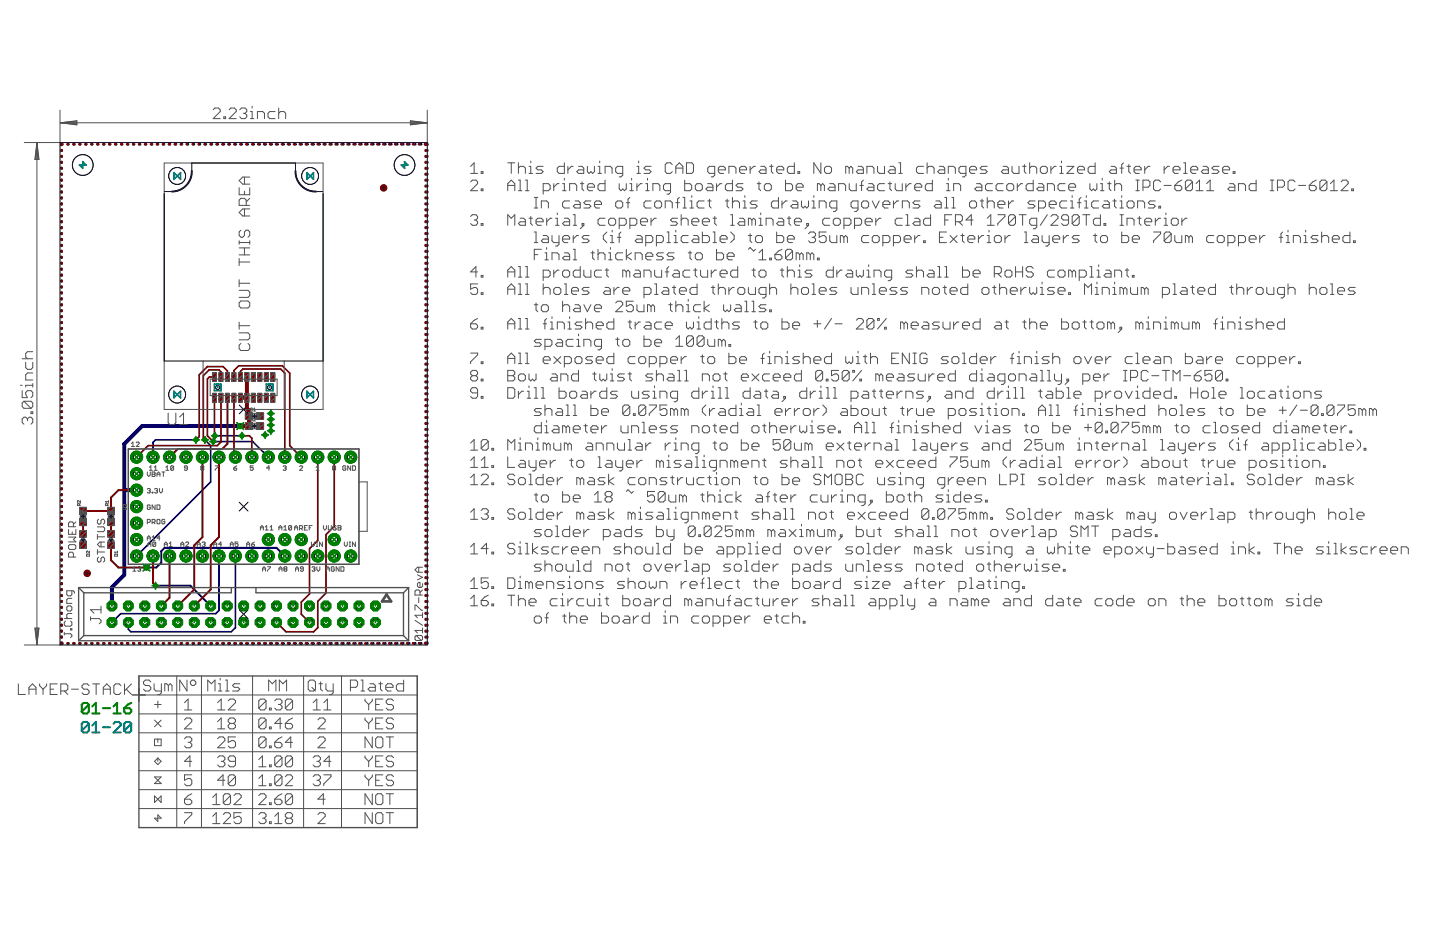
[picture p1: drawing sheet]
<svg xmlns="http://www.w3.org/2000/svg" width="432mm" height="279mm" viewBox="0 0 432 279" stroke-linecap="round" stroke-linejoin="round" font-family="sans-serif">
<g fill="none" stroke="#000080" stroke-width=".8">
<path d="M18.5 45v.2M18.5 46.8v.2M18.5 48.6v.2M18.5 50.4v.1M18.5 52.1v.2M18.5 53.9v.2M18.5 55.7v.2M18.5 57.5v.2M18.5 59.2v.2M18.7 43.2l-.2 .2M20.3 43.2h.2M22.1 43.2h.2"/>
<path d="M23.9 43.2h.2M25.7 43.2h.2M27.5 43.2h.2M29.3 43.2h.2M31.1 43.2h.2M32.8 43.2h.2M34.6 43.2h.2M36.4 43.2h.2M38.2 43.2h.2M40 43.2h.2M41.8 43.2h.2M43.6 43.2h.2"/>
<path d="M45.4 43.2h.2M47.2 43.2h.2M49 43.2h.2M50.8 43.2h.2M52.6 43.2h.2M54.4 43.2h.2M56.2 43.2h.2M58 43.2h.2M59.8 43.2h.2M61.5 43.2h.2M63.3 43.2h.2M65.1 43.2h.2"/>
<path d="M66.9 43.2h.2M68.7 43.2h.2M70.5 43.2h.2M72.3 43.2h.2M74.1 43.2h.2M75.9 43.2h.2M77.7 43.2h.2M79.5 43.2h.2M81.3 43.2h.2M83.1 43.2h.2M84.9 43.2h.2M86.7 43.2h.2"/>
<path d="M88.5 43.2h.2M90.2 43.2h.2M92 43.2h.2M93.8 43.2h.2M95.6 43.2h.2M97.4 43.2h.2M99.2 43.2h.2M101 43.2h.2M102.8 43.2h.2M104.6 43.2h.2M106.4 43.2h.2M108.2 43.2h.2"/>
<path d="M110 43.2h.2M111.8 43.2h.2M113.6 43.2h.2M115.4 43.2h.2M117.2 43.2h.2M118.9 43.2h.2M120.7 43.2h.2M122.5 43.2h.2M124.3 43.2h.2M126.1 43.2h.2M127.9 43.2l.2 .2M128.1 45v.2"/>
<path d="M128.1 46.8v.2M128.1 48.6v.2M128.1 50.4v.1M128.1 52.1v.2M128.1 53.9v.2M128.1 55.7v.2M128.1 57.5v.2M128.1 59.2v.2M18.5 61v.2M18.5 62.8v.2M18.5 64.6v.2M18.5 66.4v.2"/>
<path d="M18.5 68.1v.2M18.5 69.9v.2M18.5 71.7v.2M18.5 73.5v.2M18.5 75.2v.3M18.5 77v.2M18.5 78.8v.2M128.1 61v.2M128.1 62.8v.2M128.1 64.6v.2M128.1 66.4v.2M128.1 68.1v.2"/>
<path d="M128.1 69.9v.2M128.1 71.7v.2M128.1 73.5v.2M128.1 75.2v.3M128.1 77v.2M128.1 78.8v.2M18.5 80.6v.2M18.5 82.4v.2M18.5 84.2v.1M18.5 85.9v.2M18.5 87.7v.2M18.5 89.5v.2"/>
<path d="M18.5 91.3v.2M18.5 93v.2M18.5 94.8v.2M18.5 96.6v.2M18.5 98.4v.2M128.1 80.6v.2M128.1 82.4v.2M128.1 84.2v.1M128.1 85.9v.2M128.1 87.7v.2M128.1 89.5v.2M128.1 91.3v.2"/>
<path d="M128.1 93v.2M128.1 94.8v.2M128.1 96.6v.2M128.1 98.4v.2M18.5 100.2v.2M18.5 101.9v.3M18.5 103.7v.2M18.5 105.5v.2M18.5 107.3v.2M18.5 109.1v.2M18.5 110.8v.2M18.5 112.6v.2"/>
<path d="M18.5 114.4v.2M18.5 116.2v.2M18.5 118v.2M18.5 119.7v.2M128.1 100.2v.2M128.1 101.9v.3M128.1 103.7v.2M128.1 105.5v.2M128.1 107.3v.2M128.1 109.1v.2M128.1 110.8v.2M128.1 112.6v.2"/>
<path d="M128.1 114.4v.2M128.1 116.2v.2M128.1 118v.2M128.1 119.7v.2M18.5 121.5v.2M18.5 123.3v.2M18.5 125.1v.2M18.5 126.9v.1M18.5 128.6v.2M18.5 130.4v.2M18.5 132.2v.2M18.5 134v.2"/>
<path d="M18.5 135.7v.2M18.5 137.5v.2M18.5 139.3v.2M128.1 121.5v.2M128.1 123.3v.2M128.1 125.1v.2M128.1 126.9v.1M128.1 128.6v.2M128.1 130.4v.2M128.1 132.2v.2M128.1 134v.2M128.1 135.7v.2"/>
<path d="M128.1 137.5v.2M128.1 139.3v.2M18.5 141.1v.2M18.5 142.9v.1M18.5 144.6v.2M18.5 146.4v.2M18.5 148.2v.2M18.5 150v.2M18.5 151.7v.3M18.5 153.5v.2M18.5 155.3v.2M18.5 157.1v.2"/>
<path d="M18.5 158.9v.2M128.1 141.1v.2M128.1 142.9v.1M128.1 144.6v.2M128.1 146.4v.2M128.1 148.2v.2M128.1 150v.2M128.1 151.7v.3M128.1 153.5v.2M128.1 155.3v.2M128.1 157.1v.2M128.1 158.9v.2"/>
<path d="M18.5 160.7v.1M18.5 162.4v.2M18.5 164.2v.2M18.5 166v.2M18.5 167.8v.2M18.5 169.5v.2M18.5 171.3v.2M18.5 173.1v.2M18.5 174.9v.2M18.5 176.7v.1M18.5 178.4v.2M128.1 160.7v.1"/>
<path d="M128.1 162.4v.2M128.1 164.2v.2M128.1 166v.2M128.1 167.8v.2M128.1 169.5v.2M128.1 171.3v.2M128.1 173.1v.2M128.1 174.9v.2M128.1 176.7v.1M128.1 178.4v.2M18.5 192.7l.2 .2M18.5 180.2v.2"/>
<path d="M18.5 182v.2M18.5 183.8v.2M18.5 185.5v.3M18.5 187.3v.2M18.5 189.1v.2M18.5 190.9v.2M20.3 192.9h.2M22.1 192.9h.2M23.9 192.9h.2M25.7 192.9h.2M27.5 192.9h.2M29.3 192.9h.2"/>
<path d="M31.1 192.9h.2M32.8 192.9h.2M34.6 192.9h.2M36.4 192.9h.2M38.2 192.9h.2M40 192.9h.2M41.8 192.9h.2M43.6 192.9h.2M45.4 192.9h.2M47.2 192.9h.2M49 192.9h.2M50.8 192.9h.2"/>
<path d="M52.6 192.9h.2M54.4 192.9h.2M56.2 192.9h.2M58 192.9h.2M59.8 192.9h.2M61.5 192.9h.2M63.3 192.9h.2M65.1 192.9h.2M66.9 192.9h.2M68.7 192.9h.2M70.5 192.9h.2M72.3 192.9h.2"/>
<path d="M74.1 192.9h.2M75.9 192.9h.2M77.7 192.9h.2M79.5 192.9h.2M81.3 192.9h.2M83.1 192.9h.2M84.9 192.9h.2M86.7 192.9h.2M88.5 192.9h.2M90.2 192.9h.2M92 192.9h.2M93.8 192.9h.2"/>
<path d="M95.6 192.9h.2M97.4 192.9h.2M99.2 192.9h.2M101 192.9h.2M102.8 192.9h.2M104.6 192.9h.2M106.4 192.9h.2M108.2 192.9h.2M110 192.9h.2M111.8 192.9h.2M113.6 192.9h.2M115.4 192.9h.2"/>
<path d="M117.2 192.9h.2M118.9 192.9h.2M120.7 192.9h.2M122.5 192.9h.2M124.3 192.9h.2M126.1 192.9h.2M128.1 180.2v.2M128.1 182v.2M128.1 183.8v.2M128.1 185.5v.3M128.1 187.3v.2M128.1 189.1v.2"/>
<path d="M128.1 190.9v.2M128.1 192.7l-.2 .2"/>
</g>
<path d="M72 127.7h-29.4l-5.3 5.4v39.3l-3.8 3.7v5.6M37.3 146.9h3.7" fill="none" stroke="#000080" stroke-width="1.2"/>
<path d="M58.7 131.9h-12.1l-.7 .7v4.5M61.4 131.9l1.8 1.7v10.9l-22.2 22.2M63.9 132.4h11.9l4.7 4.7M64.4 130.6h8.2M65.7 166.7v16.3l-1 1h-28.5l-2.7 2.6M70.6 166.7v21.5l-1.2 1.2h-30.2l-.7-.7v-2.1" fill="none" stroke="#000080" stroke-width=".51"/>
<path d="M46.6 175.6h10.5l6.1 6.1M85.4 166.7l-2.5-2.5h-33.5l-1 1v3.5l-1.5 1.4h-3" fill="none" stroke="#000080" stroke-width=".59"/>
<circle cx="112.6" cy="181.7" r="1.58" fill="#008000" stroke="#008000" stroke-width=".3"/>
<circle cx="112.6" cy="181.7" r=".97" fill="#fff" stroke="#000" stroke-width=".3"/>
<circle cx="112.6" cy="186.6" r="1.58" fill="#008000" stroke="#008000" stroke-width=".3"/>
<circle cx="112.6" cy="186.6" r=".97" fill="#fff" stroke="#000" stroke-width=".3"/>
<circle cx="107.6" cy="181.7" r="1.58" fill="#008000" stroke="#008000" stroke-width=".3"/>
<circle cx="107.6" cy="181.7" r=".97" fill="#fff" stroke="#000" stroke-width=".3"/>
<circle cx="107.6" cy="186.6" r="1.58" fill="#008000" stroke="#008000" stroke-width=".3"/>
<circle cx="107.6" cy="186.6" r=".97" fill="#fff" stroke="#000" stroke-width=".3"/>
<circle cx="102.7" cy="181.7" r="1.58" fill="#008000" stroke="#008000" stroke-width=".3"/>
<circle cx="102.7" cy="181.7" r=".97" fill="#fff" stroke="#000" stroke-width=".3"/>
<circle cx="102.7" cy="186.6" r="1.58" fill="#008000" stroke="#008000" stroke-width=".3"/>
<circle cx="102.7" cy="186.6" r=".97" fill="#fff" stroke="#000" stroke-width=".3"/>
<circle cx="97.7" cy="181.7" r="1.58" fill="#008000" stroke="#008000" stroke-width=".3"/>
<circle cx="97.7" cy="181.7" r=".97" fill="#fff" stroke="#000" stroke-width=".3"/>
<circle cx="97.7" cy="186.6" r="1.58" fill="#008000" stroke="#008000" stroke-width=".3"/>
<circle cx="97.7" cy="186.6" r=".97" fill="#fff" stroke="#000" stroke-width=".3"/>
<circle cx="92.8" cy="181.7" r="1.58" fill="#008000" stroke="#008000" stroke-width=".3"/>
<circle cx="92.8" cy="181.7" r=".97" fill="#fff" stroke="#000" stroke-width=".3"/>
<circle cx="92.8" cy="186.6" r="1.58" fill="#008000" stroke="#008000" stroke-width=".3"/>
<circle cx="92.8" cy="186.6" r=".97" fill="#fff" stroke="#000" stroke-width=".3"/>
<circle cx="87.9" cy="181.7" r="1.58" fill="#008000" stroke="#008000" stroke-width=".3"/>
<circle cx="87.9" cy="181.7" r=".97" fill="#fff" stroke="#000" stroke-width=".3"/>
<circle cx="87.9" cy="186.6" r="1.58" fill="#008000" stroke="#008000" stroke-width=".3"/>
<circle cx="87.9" cy="186.6" r=".97" fill="#fff" stroke="#000" stroke-width=".3"/>
<circle cx="82.9" cy="181.7" r="1.58" fill="#008000" stroke="#008000" stroke-width=".3"/>
<circle cx="82.9" cy="181.7" r=".97" fill="#fff" stroke="#000" stroke-width=".3"/>
<circle cx="82.9" cy="186.6" r="1.58" fill="#008000" stroke="#008000" stroke-width=".3"/>
<circle cx="82.9" cy="186.6" r=".97" fill="#fff" stroke="#000" stroke-width=".3"/>
<circle cx="78" cy="181.7" r="1.58" fill="#008000" stroke="#008000" stroke-width=".3"/>
<circle cx="78" cy="181.7" r=".97" fill="#fff" stroke="#000" stroke-width=".3"/>
<circle cx="78" cy="186.6" r="1.58" fill="#008000" stroke="#008000" stroke-width=".3"/>
<circle cx="78" cy="186.6" r=".97" fill="#fff" stroke="#000" stroke-width=".3"/>
<circle cx="73.1" cy="181.7" r="1.58" fill="#008000" stroke="#008000" stroke-width=".3"/>
<circle cx="73.1" cy="181.7" r=".97" fill="#fff" stroke="#000" stroke-width=".3"/>
<circle cx="73.1" cy="186.6" r="1.58" fill="#008000" stroke="#008000" stroke-width=".3"/>
<circle cx="73.1" cy="186.6" r=".97" fill="#fff" stroke="#000" stroke-width=".3"/>
<circle cx="68.1" cy="181.7" r="1.58" fill="#008000" stroke="#008000" stroke-width=".3"/>
<circle cx="68.1" cy="181.7" r=".97" fill="#fff" stroke="#000" stroke-width=".3"/>
<circle cx="68.1" cy="186.6" r="1.58" fill="#008000" stroke="#008000" stroke-width=".3"/>
<circle cx="68.1" cy="186.6" r=".97" fill="#fff" stroke="#000" stroke-width=".3"/>
<circle cx="63.2" cy="181.7" r="1.58" fill="#008000" stroke="#008000" stroke-width=".3"/>
<circle cx="63.2" cy="181.7" r=".97" fill="#fff" stroke="#000" stroke-width=".3"/>
<circle cx="63.2" cy="186.6" r="1.58" fill="#008000" stroke="#008000" stroke-width=".3"/>
<circle cx="63.2" cy="186.6" r=".97" fill="#fff" stroke="#000" stroke-width=".3"/>
<circle cx="58.3" cy="181.7" r="1.58" fill="#008000" stroke="#008000" stroke-width=".3"/>
<circle cx="58.3" cy="181.7" r=".97" fill="#fff" stroke="#000" stroke-width=".3"/>
<circle cx="58.3" cy="186.6" r="1.58" fill="#008000" stroke="#008000" stroke-width=".3"/>
<circle cx="58.3" cy="186.6" r=".97" fill="#fff" stroke="#000" stroke-width=".3"/>
<circle cx="53.3" cy="181.7" r="1.58" fill="#008000" stroke="#008000" stroke-width=".3"/>
<circle cx="53.3" cy="181.7" r=".97" fill="#fff" stroke="#000" stroke-width=".3"/>
<circle cx="53.3" cy="186.6" r="1.58" fill="#008000" stroke="#008000" stroke-width=".3"/>
<circle cx="53.3" cy="186.6" r=".97" fill="#fff" stroke="#000" stroke-width=".3"/>
<circle cx="48.4" cy="181.7" r="1.58" fill="#008000" stroke="#008000" stroke-width=".3"/>
<circle cx="48.4" cy="181.7" r=".97" fill="#fff" stroke="#000" stroke-width=".3"/>
<circle cx="48.4" cy="186.6" r="1.58" fill="#008000" stroke="#008000" stroke-width=".3"/>
<circle cx="48.4" cy="186.6" r=".97" fill="#fff" stroke="#000" stroke-width=".3"/>
<circle cx="43.4" cy="181.7" r="1.58" fill="#008000" stroke="#008000" stroke-width=".3"/>
<circle cx="43.4" cy="181.7" r=".97" fill="#fff" stroke="#000" stroke-width=".3"/>
<circle cx="43.4" cy="186.6" r="1.58" fill="#008000" stroke="#008000" stroke-width=".3"/>
<circle cx="43.4" cy="186.6" r=".97" fill="#fff" stroke="#000" stroke-width=".3"/>
<circle cx="38.5" cy="181.7" r="1.58" fill="#008000" stroke="#008000" stroke-width=".3"/>
<circle cx="38.5" cy="181.7" r=".97" fill="#fff" stroke="#000" stroke-width=".3"/>
<circle cx="38.5" cy="186.6" r="1.58" fill="#008000" stroke="#008000" stroke-width=".3"/>
<circle cx="38.5" cy="186.6" r=".97" fill="#fff" stroke="#000" stroke-width=".3"/>
<circle cx="33.5" cy="181.7" r="1.58" fill="#008000" stroke="#008000" stroke-width=".3"/>
<circle cx="33.5" cy="181.7" r=".97" fill="#fff" stroke="#000" stroke-width=".3"/>
<circle cx="33.5" cy="186.6" r="1.58" fill="#008000" stroke="#008000" stroke-width=".3"/>
<circle cx="33.5" cy="186.6" r=".97" fill="#fff" stroke="#000" stroke-width=".3"/>
<circle cx="41" cy="166.7" r="1.82" fill="#008000" stroke="#008000" stroke-width=".3"/>
<circle cx="41" cy="166.7" r=".99" fill="#fff" stroke="#000" stroke-width=".3"/>
<circle cx="45.9" cy="166.7" r="1.82" fill="#008000" stroke="#008000" stroke-width=".3"/>
<circle cx="45.9" cy="166.7" r=".99" fill="#fff" stroke="#000" stroke-width=".3"/>
<circle cx="50.8" cy="166.7" r="1.82" fill="#008000" stroke="#008000" stroke-width=".3"/>
<circle cx="50.8" cy="166.7" r=".99" fill="#fff" stroke="#000" stroke-width=".3"/>
<circle cx="55.8" cy="166.7" r="1.82" fill="#008000" stroke="#008000" stroke-width=".3"/>
<circle cx="55.8" cy="166.7" r=".99" fill="#fff" stroke="#000" stroke-width=".3"/>
<circle cx="60.7" cy="166.7" r="1.82" fill="#008000" stroke="#008000" stroke-width=".3"/>
<circle cx="60.7" cy="166.7" r=".99" fill="#fff" stroke="#000" stroke-width=".3"/>
<circle cx="65.7" cy="166.7" r="1.82" fill="#008000" stroke="#008000" stroke-width=".3"/>
<circle cx="65.7" cy="166.7" r=".99" fill="#fff" stroke="#000" stroke-width=".3"/>
<circle cx="70.6" cy="166.7" r="1.82" fill="#008000" stroke="#008000" stroke-width=".3"/>
<circle cx="70.6" cy="166.7" r=".99" fill="#fff" stroke="#000" stroke-width=".3"/>
<circle cx="75.5" cy="166.7" r="1.82" fill="#008000" stroke="#008000" stroke-width=".3"/>
<circle cx="75.5" cy="166.7" r=".99" fill="#fff" stroke="#000" stroke-width=".3"/>
<circle cx="80.5" cy="166.7" r="1.82" fill="#008000" stroke="#008000" stroke-width=".3"/>
<circle cx="80.5" cy="166.7" r=".99" fill="#fff" stroke="#000" stroke-width=".3"/>
<circle cx="85.4" cy="166.7" r="1.82" fill="#008000" stroke="#008000" stroke-width=".3"/>
<circle cx="85.4" cy="166.7" r=".99" fill="#fff" stroke="#000" stroke-width=".3"/>
<circle cx="90.3" cy="166.7" r="1.82" fill="#008000" stroke="#008000" stroke-width=".3"/>
<circle cx="90.3" cy="166.7" r=".99" fill="#fff" stroke="#000" stroke-width=".3"/>
<circle cx="95.3" cy="166.7" r="1.82" fill="#008000" stroke="#008000" stroke-width=".3"/>
<circle cx="95.3" cy="166.7" r=".99" fill="#fff" stroke="#000" stroke-width=".3"/>
<circle cx="100.2" cy="166.7" r="1.82" fill="#008000" stroke="#008000" stroke-width=".3"/>
<circle cx="100.2" cy="166.7" r=".99" fill="#fff" stroke="#000" stroke-width=".3"/>
<circle cx="105.2" cy="166.7" r="1.82" fill="#008000" stroke="#008000" stroke-width=".3"/>
<circle cx="105.2" cy="166.7" r=".99" fill="#fff" stroke="#000" stroke-width=".3"/>
<circle cx="41" cy="137.1" r="1.82" fill="#008000" stroke="#008000" stroke-width=".3"/>
<circle cx="41" cy="137.1" r=".99" fill="#fff" stroke="#000" stroke-width=".3"/>
<circle cx="45.9" cy="137.1" r="1.82" fill="#008000" stroke="#008000" stroke-width=".3"/>
<circle cx="45.9" cy="137.1" r=".99" fill="#fff" stroke="#000" stroke-width=".3"/>
<circle cx="50.8" cy="137.1" r="1.82" fill="#008000" stroke="#008000" stroke-width=".3"/>
<circle cx="50.8" cy="137.1" r=".99" fill="#fff" stroke="#000" stroke-width=".3"/>
<circle cx="55.8" cy="137.1" r="1.82" fill="#008000" stroke="#008000" stroke-width=".3"/>
<circle cx="55.8" cy="137.1" r=".99" fill="#fff" stroke="#000" stroke-width=".3"/>
<circle cx="60.7" cy="137.1" r="1.82" fill="#008000" stroke="#008000" stroke-width=".3"/>
<circle cx="60.7" cy="137.1" r=".99" fill="#fff" stroke="#000" stroke-width=".3"/>
<circle cx="65.7" cy="137.1" r="1.82" fill="#008000" stroke="#008000" stroke-width=".3"/>
<circle cx="65.7" cy="137.1" r=".99" fill="#fff" stroke="#000" stroke-width=".3"/>
<circle cx="70.6" cy="137.1" r="1.82" fill="#008000" stroke="#008000" stroke-width=".3"/>
<circle cx="70.6" cy="137.1" r=".99" fill="#fff" stroke="#000" stroke-width=".3"/>
<circle cx="75.5" cy="137.1" r="1.82" fill="#008000" stroke="#008000" stroke-width=".3"/>
<circle cx="75.5" cy="137.1" r=".99" fill="#fff" stroke="#000" stroke-width=".3"/>
<circle cx="80.5" cy="137.1" r="1.82" fill="#008000" stroke="#008000" stroke-width=".3"/>
<circle cx="80.5" cy="137.1" r=".99" fill="#fff" stroke="#000" stroke-width=".3"/>
<circle cx="85.4" cy="137.1" r="1.82" fill="#008000" stroke="#008000" stroke-width=".3"/>
<circle cx="85.4" cy="137.1" r=".99" fill="#fff" stroke="#000" stroke-width=".3"/>
<circle cx="90.3" cy="137.1" r="1.82" fill="#008000" stroke="#008000" stroke-width=".3"/>
<circle cx="90.3" cy="137.1" r=".99" fill="#fff" stroke="#000" stroke-width=".3"/>
<circle cx="95.3" cy="137.1" r="1.82" fill="#008000" stroke="#008000" stroke-width=".3"/>
<circle cx="95.3" cy="137.1" r=".99" fill="#fff" stroke="#000" stroke-width=".3"/>
<circle cx="100.2" cy="137.1" r="1.82" fill="#008000" stroke="#008000" stroke-width=".3"/>
<circle cx="100.2" cy="137.1" r=".99" fill="#fff" stroke="#000" stroke-width=".3"/>
<circle cx="105.2" cy="137.1" r="1.82" fill="#008000" stroke="#008000" stroke-width=".3"/>
<circle cx="105.2" cy="137.1" r=".99" fill="#fff" stroke="#000" stroke-width=".3"/>
<circle cx="41" cy="161.8" r="1.82" fill="#008000" stroke="#008000" stroke-width=".3"/>
<circle cx="41" cy="161.8" r=".99" fill="#fff" stroke="#000" stroke-width=".3"/>
<circle cx="41" cy="156.8" r="1.82" fill="#008000" stroke="#008000" stroke-width=".3"/>
<circle cx="41" cy="156.8" r=".99" fill="#fff" stroke="#000" stroke-width=".3"/>
<circle cx="41" cy="151.9" r="1.82" fill="#008000" stroke="#008000" stroke-width=".3"/>
<circle cx="41" cy="151.9" r=".99" fill="#fff" stroke="#000" stroke-width=".3"/>
<circle cx="41" cy="146.9" r="1.82" fill="#008000" stroke="#008000" stroke-width=".3"/>
<circle cx="41" cy="146.9" r=".99" fill="#fff" stroke="#000" stroke-width=".3"/>
<circle cx="41" cy="142" r="1.82" fill="#008000" stroke="#008000" stroke-width=".3"/>
<circle cx="41" cy="142" r=".99" fill="#fff" stroke="#000" stroke-width=".3"/>
<circle cx="80.5" cy="161.8" r="1.82" fill="#008000" stroke="#008000" stroke-width=".3"/>
<circle cx="80.5" cy="161.8" r=".99" fill="#fff" stroke="#000" stroke-width=".3"/>
<circle cx="85.4" cy="161.8" r="1.82" fill="#008000" stroke="#008000" stroke-width=".3"/>
<circle cx="85.4" cy="161.8" r=".99" fill="#fff" stroke="#000" stroke-width=".3"/>
<circle cx="90.3" cy="161.8" r="1.82" fill="#008000" stroke="#008000" stroke-width=".3"/>
<circle cx="90.3" cy="161.8" r=".99" fill="#fff" stroke="#000" stroke-width=".3"/>
<circle cx="100.2" cy="161.8" r="1.82" fill="#008000" stroke="#008000" stroke-width=".3"/>
<circle cx="100.2" cy="161.8" r=".99" fill="#fff" stroke="#000" stroke-width=".3"/>
<circle cx="81.2" cy="124" r=".64" fill="#008000" stroke="#008000" stroke-width=".3"/>
<circle cx="81.2" cy="124" r=".3" fill="#fff" stroke="#000" stroke-width=".3"/>
<circle cx="81.2" cy="125.7" r=".64" fill="#008000" stroke="#008000" stroke-width=".3"/>
<circle cx="81.2" cy="125.7" r=".3" fill="#fff" stroke="#000" stroke-width=".3"/>
<circle cx="81.2" cy="127.4" r=".64" fill="#008000" stroke="#008000" stroke-width=".3"/>
<circle cx="81.2" cy="127.4" r=".3" fill="#fff" stroke="#000" stroke-width=".3"/>
<circle cx="81.2" cy="129.2" r=".64" fill="#008000" stroke="#008000" stroke-width=".3"/>
<circle cx="81.2" cy="129.2" r=".3" fill="#fff" stroke="#000" stroke-width=".3"/>
<circle cx="79.5" cy="130.4" r=".64" fill="#008000" stroke="#008000" stroke-width=".3"/>
<circle cx="79.5" cy="130.4" r=".3" fill="#fff" stroke="#000" stroke-width=".3"/>
<circle cx="72" cy="127.7" r=".78" fill="#008000" stroke="#008000" stroke-width=".3"/>
<circle cx="72" cy="127.7" r=".44" fill="#fff" stroke="#000" stroke-width=".3"/>
<circle cx="61.4" cy="131.9" r=".64" fill="#008000" stroke="#008000" stroke-width=".3"/>
<circle cx="61.4" cy="131.9" r=".3" fill="#fff" stroke="#000" stroke-width=".3"/>
<circle cx="58.7" cy="131.9" r=".64" fill="#008000" stroke="#008000" stroke-width=".3"/>
<circle cx="58.7" cy="131.9" r=".3" fill="#fff" stroke="#000" stroke-width=".3"/>
<circle cx="63.9" cy="132.4" r=".64" fill="#008000" stroke="#008000" stroke-width=".3"/>
<circle cx="63.9" cy="132.4" r=".3" fill="#fff" stroke="#000" stroke-width=".3"/>
<circle cx="64.4" cy="130.6" r=".64" fill="#008000" stroke="#008000" stroke-width=".3"/>
<circle cx="64.4" cy="130.6" r=".3" fill="#fff" stroke="#000" stroke-width=".3"/>
<circle cx="72.6" cy="130.6" r=".64" fill="#008000" stroke="#008000" stroke-width=".3"/>
<circle cx="72.6" cy="130.6" r=".3" fill="#fff" stroke="#000" stroke-width=".3"/>
<circle cx="43.9" cy="170.1" r=".78" fill="#008000" stroke="#008000" stroke-width=".3"/>
<circle cx="43.9" cy="170.1" r=".44" fill="#fff" stroke="#000" stroke-width=".3"/>
<circle cx="46.6" cy="175.6" r=".64" fill="#008000" stroke="#008000" stroke-width=".3"/>
<circle cx="46.6" cy="175.6" r=".3" fill="#fff" stroke="#000" stroke-width=".3"/>
<g fill="#800000" stroke="#800000" stroke-width=".3">
<path d="M63.7 117.9h1.2v2.7h-1.2z"/>
<path d="M65.7 117.9h1.1v2.7h-1.1z"/>
<path d="M67.6 117.9h1.2v2.7h-1.2z"/>
<path d="M69.6 117.9h1.1v2.7h-1.1z"/>
<path d="M71.5 117.9h1.2v2.7h-1.2z"/>
<path d="M73.4 117.9h1.2v2.7h-1.2z"/>
<path d="M75.4 117.9h1.2v2.7h-1.2z"/>
<path d="M77.3 117.9h1.2v2.7h-1.2z"/>
<path d="M79.3 117.9h1.2v2.7h-1.2z"/>
<path d="M81.2 117.9h1.2v2.7h-1.2z"/>
<path d="M81.2 111.7h1.2v2.7h-1.2z"/>
<path d="M79.3 111.7h1.2v2.7h-1.2z"/>
<path d="M77.3 111.7h1.2v2.7h-1.2z"/>
<path d="M75.4 111.7h1.2v2.7h-1.2z"/>
<path d="M73.4 111.7h1.2v2.7h-1.2z"/>
<path d="M71.5 111.7h1.2v2.7h-1.2z"/>
<path d="M69.6 111.7h1.1v2.7h-1.1z"/>
<path d="M67.6 111.7h1.2v2.7h-1.2z"/>
<path d="M65.7 111.7h1.1v2.7h-1.1z"/>
<path d="M63.7 111.7h1.2v2.7h-1.2z"/>
<path d="M73.6 123.8h2.1v1.9h-2.1z"/>
<path d="M76.9 123.8h2.1v1.9h-2.1z"/>
<path d="M73.6 126.7h2.1v2h-2.1z"/>
<path d="M76.9 126.7h2.1v2h-2.1z"/>
<path d="M23.9 162.5h2v1.9h-2z"/>
<path d="M23.9 159.1h2v1.9h-2z"/>
<path d="M23.9 155.4h2v2.2h-2z"/>
<path d="M23.9 152.1h2v2.2h-2z"/>
<path d="M32.3 155.4h2v2.2h-2z"/>
<path d="M32.3 152.1h2v2.2h-2z"/>
<path d="M32.3 162.5h2v1.9h-2z"/>
<path d="M32.3 159.1h2v1.9h-2z"/>
</g>
<g fill="#800000" stroke="#800000" stroke-width=".3">
<circle cx="115" cy="56.3" r=".97"/>
<circle cx="26.1" cy="171.9" r=".97"/>
</g>
<g fill="none" stroke="#800000" stroke-width=".8">
<path d="M18.5 45v.2M18.5 46.8v.2M18.5 48.6v.2M18.5 50.4v.1M18.5 52.1v.2M18.5 53.9v.2M18.5 55.7v.2M18.5 57.5v.2M18.5 59.2v.2M18.7 43.2l-.2 .2M20.3 43.2h.2M22.1 43.2h.2"/>
<path d="M23.8 43.2h.2M25.6 43.2h.2M27.4 43.2h.2M29.2 43.2h.2M31 43.2h.2M32.8 43.2h.2M34.6 43.2h.2M36.3 43.2h.3M38.1 43.2h.2M39.9 43.2h.2M41.7 43.2h.2M43.5 43.2h.2"/>
<path d="M45.3 43.2h.2M47.1 43.2h.2M48.9 43.2h.1M50.6 43.2h.2M52.4 43.2h.2M54.2 43.2h.2M56 43.2h.2M57.8 43.2h.2M59.6 43.2h.2M61.3 43.2h.3M63.1 43.2h.2M64.9 43.2h.2"/>
<path d="M66.7 43.2h.2M68.5 43.2h.2M70.3 43.2h.2M72.1 43.2h.2M73.9 43.2h.2M75.6 43.2h.2M77.4 43.2h.2M79.2 43.2h.2M81 43.2h.2M82.8 43.2h.2M84.6 43.2h.2M86.4 43.2h.2"/>
<path d="M88.1 43.2h.2M89.9 43.2h.2M91.7 43.2h.2M93.5 43.2h.2M95.3 43.2h.2M97.1 43.2h.2M98.8 43.2h.3M100.6 43.2h.2M102.4 43.2h.2M104.2 43.2h.2M106 43.2h.2M107.8 43.2h.2"/>
<path d="M109.6 43.2h.2M111.4 43.2h.1M113.1 43.2h.2M114.9 43.2h.2M116.7 43.2h.2M118.5 43.2h.2M120.3 43.2h.2M122.1 43.2h.2M123.8 43.2h.3M125.6 43.2h.2M127.4 43.2l.2 .2M127.6 45v.2"/>
<path d="M127.6 46.8v.2M127.6 48.6v.2M127.6 50.4v.1M127.6 52.1v.2M127.6 53.9v.2M127.6 55.7v.2M127.6 57.5v.2M127.6 59.2v.2M18.5 61v.2M18.5 62.8v.2M18.5 64.6v.2M18.5 66.4v.2"/>
<path d="M18.5 68.1v.2M18.5 69.9v.2M18.5 71.7v.2M18.5 73.5v.2M18.5 75.2v.3M18.5 77v.2M18.5 78.8v.2M127.6 61v.2M127.6 62.8v.2M127.6 64.6v.2M127.6 66.4v.2M127.6 68.1v.2"/>
<path d="M127.6 69.9v.2M127.6 71.7v.2M127.6 73.5v.2M127.6 75.2v.3M127.6 77v.2M127.6 78.8v.2M18.5 80.6v.2M18.5 82.4v.2M18.5 84.2v.1M18.5 85.9v.2M18.5 87.7v.2M18.5 89.5v.2"/>
<path d="M18.5 91.3v.2M18.5 93v.2M18.5 94.8v.2M18.5 96.6v.2M18.5 98.4v.2M127.6 80.6v.2M127.6 82.4v.2M127.6 84.2v.1M127.6 85.9v.2M127.6 87.7v.2M127.6 89.5v.2M127.6 91.3v.2"/>
<path d="M127.6 93v.2M127.6 94.8v.2M127.6 96.6v.2M127.6 98.4v.2M18.5 100.2v.2M18.5 101.9v.3M18.5 103.7v.2M18.5 105.5v.2M18.5 107.3v.2M18.5 109.1v.2M18.5 110.8v.2M18.5 112.6v.2"/>
<path d="M18.5 114.4v.2M18.5 116.2v.2M18.5 118v.2M18.5 119.7v.2M127.6 100.2v.2M127.6 101.9v.3M127.6 103.7v.2M127.6 105.5v.2M127.6 107.3v.2M127.6 109.1v.2M127.6 110.8v.2M127.6 112.6v.2"/>
<path d="M127.6 114.4v.2M127.6 116.2v.2M127.6 118v.2M127.6 119.7v.2M18.5 121.5v.2M18.5 123.3v.2M18.5 125.1v.2M18.5 126.9v.1M18.5 128.6v.2M18.5 130.4v.2M18.5 132.2v.2M18.5 134v.2"/>
<path d="M18.5 135.7v.2M18.5 137.5v.2M18.5 139.3v.2M127.6 121.5v.2M127.6 123.3v.2M127.6 125.1v.2M127.6 126.9v.1M127.6 128.6v.2M127.6 130.4v.2M127.6 132.2v.2M127.6 134v.2M127.6 135.7v.2"/>
<path d="M127.6 137.5v.2M127.6 139.3v.2M18.5 141.1v.2M18.5 142.9v.1M18.5 144.6v.2M18.5 146.4v.2M18.5 148.2v.2M18.5 150v.2M18.5 151.7v.3M18.5 153.5v.2M18.5 155.3v.2M18.5 157.1v.2"/>
<path d="M18.5 158.9v.2M127.6 141.1v.2M127.6 142.9v.1M127.6 144.6v.2M127.6 146.4v.2M127.6 148.2v.2M127.6 150v.2M127.6 151.7v.3M127.6 153.5v.2M127.6 155.3v.2M127.6 157.1v.2M127.6 158.9v.2"/>
<path d="M18.5 160.7v.1M18.5 162.4v.2M18.5 164.2v.2M18.5 166v.2M18.5 167.8v.2M18.5 169.5v.2M18.5 171.3v.2M18.5 173.1v.2M18.5 174.9v.2M18.5 176.7v.1M18.5 178.4v.2M127.6 160.7v.1"/>
<path d="M127.6 162.4v.2M127.6 164.2v.2M127.6 166v.2M127.6 167.8v.2M127.6 169.5v.2M127.6 171.3v.2M127.6 173.1v.2M127.6 174.9v.2M127.6 176.7v.1M127.6 178.4v.2M18.5 180.2v.2M18.5 182v.2"/>
<path d="M18.5 183.8v.2M18.5 185.5v.3M18.5 187.3v.2M18.5 189.1v.2M18.5 190.9v.2M18.5 192.7l.2 .2M20.3 192.9h.2M22.1 192.9h.2M23.8 192.9h.2M25.6 192.9h.2M27.4 192.9h.2M29.2 192.9h.2"/>
<path d="M31 192.9h.2M32.8 192.9h.2M34.6 192.9h.2M36.3 192.9h.3M38.1 192.9h.2M39.9 192.9h.2M41.7 192.9h.2M43.5 192.9h.2M45.3 192.9h.2M47.1 192.9h.2M48.9 192.9h.1M50.6 192.9h.2"/>
<path d="M52.4 192.9h.2M54.2 192.9h.2M56 192.9h.2M57.8 192.9h.2M59.6 192.9h.2M61.3 192.9h.3M63.1 192.9h.2M64.9 192.9h.2M66.7 192.9h.2M68.5 192.9h.2M70.3 192.9h.2M72.1 192.9h.2"/>
<path d="M73.9 192.9h.2M75.6 192.9h.2M77.4 192.9h.2M79.2 192.9h.2M81 192.9h.2M82.8 192.9h.2M84.6 192.9h.2M86.4 192.9h.2M88.1 192.9h.2M89.9 192.9h.2M91.7 192.9h.2M93.5 192.9h.2"/>
<path d="M95.3 192.9h.2M97.1 192.9h.2M98.8 192.9h.3M100.6 192.9h.2M102.4 192.9h.2M104.2 192.9h.2M106 192.9h.2M107.8 192.9h.2M109.6 192.9h.2M111.4 192.9h.1M113.1 192.9h.2M114.9 192.9h.2"/>
<path d="M116.7 192.9h.2M118.5 192.9h.2M120.3 192.9h.2M122.1 192.9h.2M123.8 192.9h.3M125.6 192.9h.2M127.6 192.7l-.2 .2M127.6 180.2v.2M127.6 182v.2M127.6 183.8v.2M127.6 185.5v.3M127.6 187.3v.2"/>
<path d="M127.6 189.1v.2M127.6 190.9v.2"/>
</g>
<path d="M72.1 119.3h1.9M74 113v9.5l.5 .5 .2 4.7h-2.7M72 127.7h.1" fill="none" stroke="#800000" stroke-width="1.2"/>
<path d="M68.2 119.3v13.7l-1.6 1.6h-13.3l-2.5 2.5M60.7 137.1v23.9l-2.4 2.5v13.2l-5 5M65.7 137.1v23.9l-2.5 2.5v13.2l-4.9 5M24.9 156.5v3.5M33.3 156.5v3.5M41 146.9h-5.5l-2.2 2.3v4h-8.4M33.3 163.4v4.5l2.2 2.2h8.4M45.9 166.7v8.1l.7 .8M50.8 166.7v12.5l-2.4 2.5" fill="none" stroke="#800000" stroke-width=".59"/>
<path d="M64.3 113h-1.5l-.6 .6v17l1.7 1.8M64.3 119.3l.1 11.3M66.3 113v-1.5l-.6-.6h-3l-1.7 1.7v18.8l.4 .5M66.3 119.3v13.2l-1.1 1.1h-20.8l-3.4 3.5M68.2 113v-1.8l-1.3-1.3h-4.7l-2.5 2.5v18.5l-1 1M70.1 113v-1.9l1.5-1.4h13.1l2.2 2.2v21.7l3.4 3.5M70.1 119.3v17.3l.5 .5M72.1 113v-1.6l.7-.8h11.4l1.2 1.3v25.2M72.6 130.6h2.2l.7 .8v5.7M95.3 137.1v24.9l-2.5 2.5v13.6l-2.5 2.4v3.6l2.5 2.5M100.2 137.1v20.7l-2.5 2.5v17.5l-2.4 2.5v7.9l-1.3 1.2h-8.3l-2.8-2.8" fill="none" stroke="#800000" stroke-width=".51"/>
<circle cx="112.6" cy="181.7" r="1.58" fill="#008000" stroke="#008000" stroke-width=".3"/>
<circle cx="112.6" cy="181.7" r=".97" fill="#fff" stroke="#000" stroke-width=".3"/>
<circle cx="112.6" cy="186.6" r="1.58" fill="#008000" stroke="#008000" stroke-width=".3"/>
<circle cx="112.6" cy="186.6" r=".97" fill="#fff" stroke="#000" stroke-width=".3"/>
<circle cx="107.6" cy="181.7" r="1.58" fill="#008000" stroke="#008000" stroke-width=".3"/>
<circle cx="107.6" cy="181.7" r=".97" fill="#fff" stroke="#000" stroke-width=".3"/>
<circle cx="107.6" cy="186.6" r="1.58" fill="#008000" stroke="#008000" stroke-width=".3"/>
<circle cx="107.6" cy="186.6" r=".97" fill="#fff" stroke="#000" stroke-width=".3"/>
<circle cx="102.7" cy="181.7" r="1.58" fill="#008000" stroke="#008000" stroke-width=".3"/>
<circle cx="102.7" cy="181.7" r=".97" fill="#fff" stroke="#000" stroke-width=".3"/>
<circle cx="102.7" cy="186.6" r="1.58" fill="#008000" stroke="#008000" stroke-width=".3"/>
<circle cx="102.7" cy="186.6" r=".97" fill="#fff" stroke="#000" stroke-width=".3"/>
<circle cx="97.7" cy="181.7" r="1.58" fill="#008000" stroke="#008000" stroke-width=".3"/>
<circle cx="97.7" cy="181.7" r=".97" fill="#fff" stroke="#000" stroke-width=".3"/>
<circle cx="97.7" cy="186.6" r="1.58" fill="#008000" stroke="#008000" stroke-width=".3"/>
<circle cx="97.7" cy="186.6" r=".97" fill="#fff" stroke="#000" stroke-width=".3"/>
<circle cx="92.8" cy="181.7" r="1.58" fill="#008000" stroke="#008000" stroke-width=".3"/>
<circle cx="92.8" cy="181.7" r=".97" fill="#fff" stroke="#000" stroke-width=".3"/>
<circle cx="92.8" cy="186.6" r="1.58" fill="#008000" stroke="#008000" stroke-width=".3"/>
<circle cx="92.8" cy="186.6" r=".97" fill="#fff" stroke="#000" stroke-width=".3"/>
<circle cx="87.9" cy="181.7" r="1.58" fill="#008000" stroke="#008000" stroke-width=".3"/>
<circle cx="87.9" cy="181.7" r=".97" fill="#fff" stroke="#000" stroke-width=".3"/>
<circle cx="87.9" cy="186.6" r="1.58" fill="#008000" stroke="#008000" stroke-width=".3"/>
<circle cx="87.9" cy="186.6" r=".97" fill="#fff" stroke="#000" stroke-width=".3"/>
<circle cx="82.9" cy="181.7" r="1.58" fill="#008000" stroke="#008000" stroke-width=".3"/>
<circle cx="82.9" cy="181.7" r=".97" fill="#fff" stroke="#000" stroke-width=".3"/>
<circle cx="82.9" cy="186.6" r="1.58" fill="#008000" stroke="#008000" stroke-width=".3"/>
<circle cx="82.9" cy="186.6" r=".97" fill="#fff" stroke="#000" stroke-width=".3"/>
<circle cx="78" cy="181.7" r="1.58" fill="#008000" stroke="#008000" stroke-width=".3"/>
<circle cx="78" cy="181.7" r=".97" fill="#fff" stroke="#000" stroke-width=".3"/>
<circle cx="78" cy="186.6" r="1.58" fill="#008000" stroke="#008000" stroke-width=".3"/>
<circle cx="78" cy="186.6" r=".97" fill="#fff" stroke="#000" stroke-width=".3"/>
<circle cx="73.1" cy="181.7" r="1.58" fill="#008000" stroke="#008000" stroke-width=".3"/>
<circle cx="73.1" cy="181.7" r=".97" fill="#fff" stroke="#000" stroke-width=".3"/>
<circle cx="73.1" cy="186.6" r="1.58" fill="#008000" stroke="#008000" stroke-width=".3"/>
<circle cx="73.1" cy="186.6" r=".97" fill="#fff" stroke="#000" stroke-width=".3"/>
<circle cx="68.1" cy="181.7" r="1.58" fill="#008000" stroke="#008000" stroke-width=".3"/>
<circle cx="68.1" cy="181.7" r=".97" fill="#fff" stroke="#000" stroke-width=".3"/>
<circle cx="68.1" cy="186.6" r="1.58" fill="#008000" stroke="#008000" stroke-width=".3"/>
<circle cx="68.1" cy="186.6" r=".97" fill="#fff" stroke="#000" stroke-width=".3"/>
<circle cx="63.2" cy="181.7" r="1.58" fill="#008000" stroke="#008000" stroke-width=".3"/>
<circle cx="63.2" cy="181.7" r=".97" fill="#fff" stroke="#000" stroke-width=".3"/>
<circle cx="63.2" cy="186.6" r="1.58" fill="#008000" stroke="#008000" stroke-width=".3"/>
<circle cx="63.2" cy="186.6" r=".97" fill="#fff" stroke="#000" stroke-width=".3"/>
<circle cx="58.3" cy="181.7" r="1.58" fill="#008000" stroke="#008000" stroke-width=".3"/>
<circle cx="58.3" cy="181.7" r=".97" fill="#fff" stroke="#000" stroke-width=".3"/>
<circle cx="58.3" cy="186.6" r="1.58" fill="#008000" stroke="#008000" stroke-width=".3"/>
<circle cx="58.3" cy="186.6" r=".97" fill="#fff" stroke="#000" stroke-width=".3"/>
<circle cx="53.3" cy="181.7" r="1.58" fill="#008000" stroke="#008000" stroke-width=".3"/>
<circle cx="53.3" cy="181.7" r=".97" fill="#fff" stroke="#000" stroke-width=".3"/>
<circle cx="53.3" cy="186.6" r="1.58" fill="#008000" stroke="#008000" stroke-width=".3"/>
<circle cx="53.3" cy="186.6" r=".97" fill="#fff" stroke="#000" stroke-width=".3"/>
<circle cx="48.4" cy="181.7" r="1.58" fill="#008000" stroke="#008000" stroke-width=".3"/>
<circle cx="48.4" cy="181.7" r=".97" fill="#fff" stroke="#000" stroke-width=".3"/>
<circle cx="48.4" cy="186.6" r="1.58" fill="#008000" stroke="#008000" stroke-width=".3"/>
<circle cx="48.4" cy="186.6" r=".97" fill="#fff" stroke="#000" stroke-width=".3"/>
<circle cx="43.4" cy="181.7" r="1.58" fill="#008000" stroke="#008000" stroke-width=".3"/>
<circle cx="43.4" cy="181.7" r=".97" fill="#fff" stroke="#000" stroke-width=".3"/>
<circle cx="43.4" cy="186.6" r="1.58" fill="#008000" stroke="#008000" stroke-width=".3"/>
<circle cx="43.4" cy="186.6" r=".97" fill="#fff" stroke="#000" stroke-width=".3"/>
<circle cx="38.5" cy="181.7" r="1.58" fill="#008000" stroke="#008000" stroke-width=".3"/>
<circle cx="38.5" cy="181.7" r=".97" fill="#fff" stroke="#000" stroke-width=".3"/>
<circle cx="38.5" cy="186.6" r="1.58" fill="#008000" stroke="#008000" stroke-width=".3"/>
<circle cx="38.5" cy="186.6" r=".97" fill="#fff" stroke="#000" stroke-width=".3"/>
<circle cx="33.5" cy="181.7" r="1.58" fill="#008000" stroke="#008000" stroke-width=".3"/>
<circle cx="33.5" cy="181.7" r=".97" fill="#fff" stroke="#000" stroke-width=".3"/>
<circle cx="33.5" cy="186.6" r="1.58" fill="#008000" stroke="#008000" stroke-width=".3"/>
<circle cx="33.5" cy="186.6" r=".97" fill="#fff" stroke="#000" stroke-width=".3"/>
<circle cx="41" cy="166.7" r="1.82" fill="#008000" stroke="#008000" stroke-width=".3"/>
<circle cx="41" cy="166.7" r=".99" fill="#fff" stroke="#000" stroke-width=".3"/>
<circle cx="45.9" cy="166.7" r="1.82" fill="#008000" stroke="#008000" stroke-width=".3"/>
<circle cx="45.9" cy="166.7" r=".99" fill="#fff" stroke="#000" stroke-width=".3"/>
<circle cx="50.8" cy="166.7" r="1.82" fill="#008000" stroke="#008000" stroke-width=".3"/>
<circle cx="50.8" cy="166.7" r=".99" fill="#fff" stroke="#000" stroke-width=".3"/>
<circle cx="55.8" cy="166.7" r="1.82" fill="#008000" stroke="#008000" stroke-width=".3"/>
<circle cx="55.8" cy="166.7" r=".99" fill="#fff" stroke="#000" stroke-width=".3"/>
<circle cx="60.7" cy="166.7" r="1.82" fill="#008000" stroke="#008000" stroke-width=".3"/>
<circle cx="60.7" cy="166.7" r=".99" fill="#fff" stroke="#000" stroke-width=".3"/>
<circle cx="65.7" cy="166.7" r="1.82" fill="#008000" stroke="#008000" stroke-width=".3"/>
<circle cx="65.7" cy="166.7" r=".99" fill="#fff" stroke="#000" stroke-width=".3"/>
<circle cx="70.6" cy="166.7" r="1.82" fill="#008000" stroke="#008000" stroke-width=".3"/>
<circle cx="70.6" cy="166.7" r=".99" fill="#fff" stroke="#000" stroke-width=".3"/>
<circle cx="75.5" cy="166.7" r="1.82" fill="#008000" stroke="#008000" stroke-width=".3"/>
<circle cx="75.5" cy="166.7" r=".99" fill="#fff" stroke="#000" stroke-width=".3"/>
<circle cx="80.5" cy="166.7" r="1.82" fill="#008000" stroke="#008000" stroke-width=".3"/>
<circle cx="80.5" cy="166.7" r=".99" fill="#fff" stroke="#000" stroke-width=".3"/>
<circle cx="85.4" cy="166.7" r="1.82" fill="#008000" stroke="#008000" stroke-width=".3"/>
<circle cx="85.4" cy="166.7" r=".99" fill="#fff" stroke="#000" stroke-width=".3"/>
<circle cx="90.3" cy="166.7" r="1.82" fill="#008000" stroke="#008000" stroke-width=".3"/>
<circle cx="90.3" cy="166.7" r=".99" fill="#fff" stroke="#000" stroke-width=".3"/>
<circle cx="95.3" cy="166.7" r="1.82" fill="#008000" stroke="#008000" stroke-width=".3"/>
<circle cx="95.3" cy="166.7" r=".99" fill="#fff" stroke="#000" stroke-width=".3"/>
<circle cx="100.2" cy="166.7" r="1.82" fill="#008000" stroke="#008000" stroke-width=".3"/>
<circle cx="100.2" cy="166.7" r=".99" fill="#fff" stroke="#000" stroke-width=".3"/>
<circle cx="105.2" cy="166.7" r="1.82" fill="#008000" stroke="#008000" stroke-width=".3"/>
<circle cx="105.2" cy="166.7" r=".99" fill="#fff" stroke="#000" stroke-width=".3"/>
<circle cx="41" cy="137.1" r="1.82" fill="#008000" stroke="#008000" stroke-width=".3"/>
<circle cx="41" cy="137.1" r=".99" fill="#fff" stroke="#000" stroke-width=".3"/>
<circle cx="45.9" cy="137.1" r="1.82" fill="#008000" stroke="#008000" stroke-width=".3"/>
<circle cx="45.9" cy="137.1" r=".99" fill="#fff" stroke="#000" stroke-width=".3"/>
<circle cx="50.8" cy="137.1" r="1.82" fill="#008000" stroke="#008000" stroke-width=".3"/>
<circle cx="50.8" cy="137.1" r=".99" fill="#fff" stroke="#000" stroke-width=".3"/>
<circle cx="55.8" cy="137.1" r="1.82" fill="#008000" stroke="#008000" stroke-width=".3"/>
<circle cx="55.8" cy="137.1" r=".99" fill="#fff" stroke="#000" stroke-width=".3"/>
<circle cx="60.7" cy="137.1" r="1.82" fill="#008000" stroke="#008000" stroke-width=".3"/>
<circle cx="60.7" cy="137.1" r=".99" fill="#fff" stroke="#000" stroke-width=".3"/>
<circle cx="65.7" cy="137.1" r="1.82" fill="#008000" stroke="#008000" stroke-width=".3"/>
<circle cx="65.7" cy="137.1" r=".99" fill="#fff" stroke="#000" stroke-width=".3"/>
<circle cx="70.6" cy="137.1" r="1.82" fill="#008000" stroke="#008000" stroke-width=".3"/>
<circle cx="70.6" cy="137.1" r=".99" fill="#fff" stroke="#000" stroke-width=".3"/>
<circle cx="75.5" cy="137.1" r="1.82" fill="#008000" stroke="#008000" stroke-width=".3"/>
<circle cx="75.5" cy="137.1" r=".99" fill="#fff" stroke="#000" stroke-width=".3"/>
<circle cx="80.5" cy="137.1" r="1.82" fill="#008000" stroke="#008000" stroke-width=".3"/>
<circle cx="80.5" cy="137.1" r=".99" fill="#fff" stroke="#000" stroke-width=".3"/>
<circle cx="85.4" cy="137.1" r="1.82" fill="#008000" stroke="#008000" stroke-width=".3"/>
<circle cx="85.4" cy="137.1" r=".99" fill="#fff" stroke="#000" stroke-width=".3"/>
<circle cx="90.3" cy="137.1" r="1.82" fill="#008000" stroke="#008000" stroke-width=".3"/>
<circle cx="90.3" cy="137.1" r=".99" fill="#fff" stroke="#000" stroke-width=".3"/>
<circle cx="95.3" cy="137.1" r="1.82" fill="#008000" stroke="#008000" stroke-width=".3"/>
<circle cx="95.3" cy="137.1" r=".99" fill="#fff" stroke="#000" stroke-width=".3"/>
<circle cx="100.2" cy="137.1" r="1.82" fill="#008000" stroke="#008000" stroke-width=".3"/>
<circle cx="100.2" cy="137.1" r=".99" fill="#fff" stroke="#000" stroke-width=".3"/>
<circle cx="105.2" cy="137.1" r="1.82" fill="#008000" stroke="#008000" stroke-width=".3"/>
<circle cx="105.2" cy="137.1" r=".99" fill="#fff" stroke="#000" stroke-width=".3"/>
<circle cx="41" cy="161.8" r="1.82" fill="#008000" stroke="#008000" stroke-width=".3"/>
<circle cx="41" cy="161.8" r=".99" fill="#fff" stroke="#000" stroke-width=".3"/>
<circle cx="41" cy="156.8" r="1.82" fill="#008000" stroke="#008000" stroke-width=".3"/>
<circle cx="41" cy="156.8" r=".99" fill="#fff" stroke="#000" stroke-width=".3"/>
<circle cx="41" cy="151.9" r="1.82" fill="#008000" stroke="#008000" stroke-width=".3"/>
<circle cx="41" cy="151.9" r=".99" fill="#fff" stroke="#000" stroke-width=".3"/>
<circle cx="41" cy="146.9" r="1.82" fill="#008000" stroke="#008000" stroke-width=".3"/>
<circle cx="41" cy="146.9" r=".99" fill="#fff" stroke="#000" stroke-width=".3"/>
<circle cx="41" cy="142" r="1.82" fill="#008000" stroke="#008000" stroke-width=".3"/>
<circle cx="41" cy="142" r=".99" fill="#fff" stroke="#000" stroke-width=".3"/>
<circle cx="80.5" cy="161.8" r="1.82" fill="#008000" stroke="#008000" stroke-width=".3"/>
<circle cx="80.5" cy="161.8" r=".99" fill="#fff" stroke="#000" stroke-width=".3"/>
<circle cx="85.4" cy="161.8" r="1.82" fill="#008000" stroke="#008000" stroke-width=".3"/>
<circle cx="85.4" cy="161.8" r=".99" fill="#fff" stroke="#000" stroke-width=".3"/>
<circle cx="90.3" cy="161.8" r="1.82" fill="#008000" stroke="#008000" stroke-width=".3"/>
<circle cx="90.3" cy="161.8" r=".99" fill="#fff" stroke="#000" stroke-width=".3"/>
<circle cx="100.2" cy="161.8" r="1.82" fill="#008000" stroke="#008000" stroke-width=".3"/>
<circle cx="100.2" cy="161.8" r=".99" fill="#fff" stroke="#000" stroke-width=".3"/>
<circle cx="81.2" cy="124" r=".64" fill="#008000" stroke="#008000" stroke-width=".3"/>
<circle cx="81.2" cy="124" r=".3" fill="#fff" stroke="#000" stroke-width=".3"/>
<circle cx="81.2" cy="125.7" r=".64" fill="#008000" stroke="#008000" stroke-width=".3"/>
<circle cx="81.2" cy="125.7" r=".3" fill="#fff" stroke="#000" stroke-width=".3"/>
<circle cx="81.2" cy="127.4" r=".64" fill="#008000" stroke="#008000" stroke-width=".3"/>
<circle cx="81.2" cy="127.4" r=".3" fill="#fff" stroke="#000" stroke-width=".3"/>
<circle cx="81.2" cy="129.2" r=".64" fill="#008000" stroke="#008000" stroke-width=".3"/>
<circle cx="81.2" cy="129.2" r=".3" fill="#fff" stroke="#000" stroke-width=".3"/>
<circle cx="79.5" cy="130.4" r=".64" fill="#008000" stroke="#008000" stroke-width=".3"/>
<circle cx="79.5" cy="130.4" r=".3" fill="#fff" stroke="#000" stroke-width=".3"/>
<circle cx="72" cy="127.7" r=".78" fill="#008000" stroke="#008000" stroke-width=".3"/>
<circle cx="72" cy="127.7" r=".44" fill="#fff" stroke="#000" stroke-width=".3"/>
<circle cx="61.4" cy="131.9" r=".64" fill="#008000" stroke="#008000" stroke-width=".3"/>
<circle cx="61.4" cy="131.9" r=".3" fill="#fff" stroke="#000" stroke-width=".3"/>
<circle cx="58.7" cy="131.9" r=".64" fill="#008000" stroke="#008000" stroke-width=".3"/>
<circle cx="58.7" cy="131.9" r=".3" fill="#fff" stroke="#000" stroke-width=".3"/>
<circle cx="63.9" cy="132.4" r=".64" fill="#008000" stroke="#008000" stroke-width=".3"/>
<circle cx="63.9" cy="132.4" r=".3" fill="#fff" stroke="#000" stroke-width=".3"/>
<circle cx="64.4" cy="130.6" r=".64" fill="#008000" stroke="#008000" stroke-width=".3"/>
<circle cx="64.4" cy="130.6" r=".3" fill="#fff" stroke="#000" stroke-width=".3"/>
<circle cx="72.6" cy="130.6" r=".64" fill="#008000" stroke="#008000" stroke-width=".3"/>
<circle cx="72.6" cy="130.6" r=".3" fill="#fff" stroke="#000" stroke-width=".3"/>
<circle cx="43.9" cy="170.1" r=".78" fill="#008000" stroke="#008000" stroke-width=".3"/>
<circle cx="43.9" cy="170.1" r=".44" fill="#fff" stroke="#000" stroke-width=".3"/>
<circle cx="46.6" cy="175.6" r=".64" fill="#008000" stroke="#008000" stroke-width=".3"/>
<circle cx="46.6" cy="175.6" r=".3" fill="#fff" stroke="#000" stroke-width=".3"/>
<g fill="#505050" stroke="#505050" stroke-width=".3">
<path d="M63.7 117.9h1.2v2.7h-1.2z"/>
<path d="M65.7 117.9h1.1v2.7h-1.1z"/>
<path d="M67.6 117.9h1.2v2.7h-1.2z"/>
<path d="M69.6 117.9h1.1v2.7h-1.1z"/>
<path d="M71.5 117.9h1.2v2.7h-1.2z"/>
<path d="M73.4 117.9h1.2v2.7h-1.2z"/>
<path d="M75.4 117.9h1.2v2.7h-1.2z"/>
<path d="M77.3 117.9h1.2v2.7h-1.2z"/>
<path d="M79.3 117.9h1.2v2.7h-1.2z"/>
<path d="M81.2 117.9h1.2v2.7h-1.2z"/>
<path d="M81.2 111.7h1.2v2.7h-1.2z"/>
<path d="M79.3 111.7h1.2v2.7h-1.2z"/>
<path d="M77.3 111.7h1.2v2.7h-1.2z"/>
<path d="M75.4 111.7h1.2v2.7h-1.2z"/>
<path d="M73.4 111.7h1.2v2.7h-1.2z"/>
<path d="M71.5 111.7h1.2v2.7h-1.2z"/>
<path d="M69.6 111.7h1.1v2.7h-1.1z"/>
<path d="M67.6 111.7h1.2v2.7h-1.2z"/>
<path d="M65.7 111.7h1.1v2.7h-1.1z"/>
<path d="M63.7 111.7h1.2v2.7h-1.2z"/>
<path d="M73.6 123.8h2.1v1.9h-2.1z"/>
<path d="M76.9 123.8h2.1v1.9h-2.1z"/>
<path d="M73.6 126.7h2.1v2h-2.1z"/>
<path d="M76.9 126.7h2.1v2h-2.1z"/>
<path d="M23.9 162.5h2v1.9h-2z"/>
<path d="M23.9 159.1h2v1.9h-2z"/>
<path d="M23.9 155.4h2v2.2h-2z"/>
<path d="M23.9 152.1h2v2.2h-2z"/>
<path d="M32.3 155.4h2v2.2h-2z"/>
<path d="M32.3 152.1h2v2.2h-2z"/>
<path d="M32.3 162.5h2v1.9h-2z"/>
<path d="M32.3 159.1h2v1.9h-2z"/>
<path d="M24.2 154.4h1.5v.9h-1.5z"/>
<path d="M32.6 154.4h1.4v.9h-1.4z"/>
<path d="M74.7 123.8h.9v1.9h-.9z"/>
<path d="M76.9 123.8h1v1.9h-1z"/>
<path d="M74.7 126.8h.9v1.9h-.9z"/>
<path d="M76.9 126.8h1v1.9h-1z"/>
<path d="M24 155.5h1.8v1h-1.8z"/>
<path d="M24 153.2h1.8v1h-1.8z"/>
<path d="M32.4 155.5h1.8v1h-1.8z"/>
<path d="M32.4 153.2h1.8v1h-1.8z"/>
</g>
<g fill="none" stroke="#505050" stroke-width=".3">
<path d="M18 33v9.7h-10.7M18.1 36.8h109.9M18.1 36.8l5-.6v1.2zM18.1 36.8l5 .3M18.1 36.8l5 .5M23.1 36.6l-5 .2M23.1 36.3l-5 .5M63.9 32.9l.6-.5h1l.5 .5v.5l-2.1 2.2h2.1M67.1 35h.5v.6h-.5zM68.7 32.9l.5-.5h1.1l.5 .5v.5l-2.1 2.2h2.1M71.9 32.9l.5-.5h1.1l.5 .5v.5l-.5 .6M72.9 34h.6"/>
<path d="M73.5 34l.5 .5v.5l-.5 .6h-1.1l-.5-.6M75.1 35.6h1M75.1 33.4h.5v2.2M75.6 31.9v.5M77.2 35.6v-2.2h1.6l.5 .6v1.6M82.5 33.4h-1.6l-.5 .6v1l.5 .6h1.6M83.6 34l.5-.6h1l.6 .6v1.6M83.6 32.4v3.2M123.1 36.2l4.9 .6-4.9 .6zM123.1 36.6l4.9 .2M123.1 36.3l4.9 .5M128 36.8l-4.9 .3"/>
<path d="M128 36.8l-4.9 .5M128.1 33v9.7M11.1 42.9v150.3M11.1 42.9l.6 4.9h-1.2zM11.1 42.9l-.3 4.9M11.1 42.9l.2 4.9M11.1 42.9l-.5 4.9M11.1 42.9l.5 4.9M49.2 48.9h47.7v73.8h-47.7zM71.7 56.3v2.1h3.2v-2.1M73.3 53.1v2.1M73.3 57.3v1.1"/>
<path d="M74.9 59.5l-1.1 1M74.9 53.1h-2.1l-1.1 1 1.1 1.1h2.1M141.1 49.9l1.1-1.1v3.2M141.1 54.5l.5-.5h1.1l.5 .5v.6l-2.1 2.1h2.1M141.1 52h2.1M144.3 51.5h.5v.5h-.5zM144.3 56.6h.5v.6h-.5zM152.3 48.8h2.1M152.3 57.2v-2.1l1-1.1 1.1 1.1v2.1M152.3 55.6h2.1M153.3 48.8v3.2M155.4 48.8v3.2"/>
<path d="M155.4 50.4l.6-.5h1l.5 .5v1.6M155.4 57.2h1.1M155.4 54h.6v3.2M157.6 57.2h1M157.6 54h.5v3.2M158.6 52h1.1M158.6 49.9h.6v2.1M159.2 48.3v.5M160.2 59.2h1.1M160.7 59.2v3.2M162.9 49.9h-1.6l-.6 .5 .6 .5h1l.6 .6-.6 .5h-1.6M162.9 57.2h1.5l.6-.6v-1l-.6-.5h-1.5v3.1"/>
<path d="M166.1 55.1v2.1M167.6 55.1h-.5l-1 1M168.7 55.1h.5v2.1M168.7 57.2h1.1M169.2 48.8v3.2h-1.6l-.5-.5v-1.1l.5-.5h1.6M169.2 53.5v.5M170.3 49.9v2.1M170.8 57.2v-2.1h1.6l.5 .5v1.6M171.9 49.9h-.6l-1 1M173.5 49.9h1l.5 .5v1.6h-1.5l-.5-.5 .5-.6h1.5M174 55.1h1.1M174.5 54.5v2.1l.6 .6"/>
<path d="M176.1 49.9v1.6l.6 .5 .5-.5 .5 .5 .5-.5v-1.6M176.1 56.1h2.1v-.5l-.5-.5h-1l-.6 .5v1l.6 .6h1M179.3 52h1.1M179.3 49.9h.5v2.1M179.8 48.3v.5M181.4 54v3.2h-1.6l-.5-.6v-1l.5-.5h1.6M181.4 52v-2.1h1.6l.5 .5v1.6M185.7 55.1v1.5l.5 .6 .5-.6 .6 .6 .5-.6v-1.5M186.7 52h-1.6l-.5-.5v-1.1l.5-.5h1.6v2.6l-.5 .5h-.5M188.8 59.2l-.5 .5v2.7M188.9 57.2h1M188.9 55.1h.5v2.1"/>
<path d="M189.4 53.5v.5M191 52h1M191 49.9h.5v2.1M191 55.1v2.1M191.5 48.3v.5M192.6 55.1h-.6l-1 1M193.6 57.2h1.1M193.6 55.1h.6v2.1M194.2 53.5v.5M195.2 49.9h-1.6l-.5 .5 .5 .5h1.1l.5 .6-.5 .5h-1.6M195.8 57.2v-2.1h1.5l.6 .5v1.6M201.1 57.2h-1.6l-.6-.6v-1l.6-.5h1.6v2.6l-.6 .5h-.5"/>
<path d="M201.6 49.3l-.5-.5h-1.1l-.5 .5v2.2l.5 .5h1.1l.5-.5M202.6 52v-2.1l1.1-1.1 1.1 1.1v2.1M202.6 50.4h2.2M203.7 59.2l-.5 .5v2.7M204.8 59.2h.5v3.2M205.3 54v3.2h1.6l.5-.6v-1l-.5-.5h-1.6M205.8 48.8h1.6l.5 .5v2.2l-.5 .5h-1.6zM207.4 58.7v.5M209 55.1h1.1l.5 .5v1l-.5 .6h-1.1l-.5-.6v-1zM212.2 55.1h1.1l.5 .5v1.6h-1.6l-.5-.6 .5-.5h1.6M212.7 59.7v2.1l.6 .6M214.3 52h-1.6l-.5-.5v-1.1l.5-.5h1.6v2.6l-.5 .5h-.5"/>
<path d="M214.9 55.1v2.1M215.4 50.9h2.1v-.5l-.5-.5h-1.1l-.5 .5v1.1l.5 .5h1.1M216.5 55.1h-.6l-1 1M218 59.7v2.1l.6 .6M218.6 52v-2.1h1.6l.5 .5v1.6M219.6 54v3.2h-1.6l-.5-.6v-1l.5-.5h1.6M219.6 59.2v3.2M221.8 50.9h2.1v-.5l-.6-.5h-1l-.5 .5v1.1l.5 .5h1M222.8 55.1h-1.6l-.5 .5 .5 .5h1.1l.5 .5-.5 .6h-1.6M223.4 58.7v.5M224.9 49.9v2.1M226.5 49.9h-.5l-1.1 1"/>
<path d="M227.1 55.1h1M227.6 54.5v2.1l.5 .6M228.1 49.9h1.1l.5 .5v1.6h-1.6l-.5-.5 .5-.6h1.6M229.2 55.6l.5-.5h1.1l.5 .5v1l-.5 .6h-1.1l-.5-.6zM230.8 49.9h1M231.3 49.3v2.2l.5 .5M232.9 50.9h2.1v-.5l-.5-.5h-1.1l-.5 .5v1.1l.5 .5h1.1M233.4 59.2v3.2h-1.6l-.5-.6v-1l.5-.6h1.6M235.5 54v3.2h1.6l.6-.6v-1l-.6-.5h-1.6M238.2 48.8v3.2h-1.6l-.5-.5v-1.1l.5-.5h1.6M238.7 56.1h2.1v-.5l-.5-.5h-1l-.6 .5v1l.6 .6h1M239.3 51.5h.5v.5h-.5z"/>
<path d="M244 58.7v.5M246.1 48.8v3.2l-2.1-3.2v3.2M246.1 55.6v1.6M246.1 55.6l.6-.5 .5 .5v1.6M246.1 55.6l-.5-.5h-.5v2.1M247.2 50.4l.6-.5h1l.5 .5v1.1l-.5 .5h-1l-.6-.5zM248.8 55.1h1.1l.5 .5v1.6h-1.6l-.5-.6 .5-.5h1.6M251.5 57.2v-2.1h1.5l.6 .5v1.6M254.6 50.4l-.5-.5h-.5v2.1M254.6 50.4v1.6M254.6 50.4l.6-.5 .5 .5v1.6M254.7 55.1v1.5l.5 .6h1.6v-2.1"/>
<path d="M257.3 49.9h1.1l.5 .5v1.6h-1.6l-.5-.5 .5-.6h1.6M257.8 55.6h1.1M258.9 54l-.5 .5v2.7M259.9 52v-2.1h1.6l.6 .5v1.6M260.5 55.1h1l.6 .5v1.6h-1.6l-.6-.6 .6-.5h1.6M263.1 49.9v1.6l.6 .5h1.5v-2.1M265.2 55.1h-1.5l-.6 .5v1l.6 .6h1.5M266.3 55.1h1.1M266.8 49.9h1.1l.5 .5v1.6h-1.6l-.5-.5 .5-.6h1.6M266.8 54.5v2.1l.6 .6M268.4 55.1v1.5l.6 .6h1.6v-2.1M269.5 52h1.1"/>
<path d="M269.5 48.8h.5v3.2M271.6 55.1v2.1M273.2 55.1h-.5l-1.1 1M274.3 56.1h2.1v-.5l-.5-.5h-1.1l-.5 .5v1l.5 .6h1.1M276.9 49.9h-1.6l-.5 .5v1.1l.5 .5h1.6M278 50.4l.5-.5h1.1l.5 .5v1.6M278 48.8v3.2M279.6 54v3.2h-1.6l-.5-.6v-1l.5-.5h1.6M281.7 49.9h1.1l.5 .5v1.6h-1.6l-.5-.5 .5-.6h1.6M283.3 59.2h.5v3.2M283.8 55.1h.6v2.1M283.8 57.2h1.1"/>
<path d="M284.4 52v-2.1h1.5l.6 .5v1.6M284.4 53.5v.5M285.4 59.2h.5v3.2M286 57.2v-2.1h1.5l.6 .5v1.6M289.6 52h-1.5l-.6-.5v-1.1l.6-.5h1.5v2.6l-.5 .5h-.5M290.7 50.9h2.1v-.5l-.5-.5h-1l-.6 .5v1.1l.6 .5h1M292.8 55.1h1.1l.5 .5v1.6h-1.6l-.5-.6 .5-.5h1.6M294.4 59.7v2.1l.6 .6M296 49.9h-1.6l-.5 .5 .5 .5h1.1l.5 .6-.5 .5h-1.6M296 59.2v3.2M297.6 55.1h-1.6l-.5 .5v1l.5 .6h1.6M300.8 49.9h1.1l.5 .5v1.6h-1.6l-.5-.5 .5-.6h1.6"/>
<path d="M300.8 55.1h-1.6l-.5 .5v1l.5 .6h1.6M302.4 55.1h1l.6 .5v1l-.6 .6h-1l-.5-.6v-1zM303.5 49.9v1.6l.5 .5h1.6v-2.1M305.1 55.1v2.1M306.6 49.9h1.1M306.6 55.1h-.5l-1 1M307.2 49.3v2.2l.5 .5M308.8 50.4l.5-.5h1l.6 .5v1.6M308.8 48.8v3.2M309.8 54v3.2h-1.6l-.5-.6v-1l.5-.5h1.6M311.4 55.1h1.1l.5 .5v1.6h-1.6l-.5-.6 .5-.5h1.6M312 50.4l.5-.5h1l.5 .5v1.1l-.5 .5h-1l-.5-.5z"/>
<path d="M314.1 57.2v-2.1h1.6l.5 .5v1.6M315.1 49.9v2.1M316.7 49.9h-.5l-1.1 1M317.8 52h1M317.8 49.9h.5v2.1M318.3 48.3v.5M319.4 55.1h-1.6l-.6 .5v1l.6 .6h1.6M319.9 49.9h2.1l-2.1 2.1h2.1M320.4 56.1h2.1v-.5l-.5-.5h-1l-.6 .5v1l.6 .6h1M321.5 58.7v.5M323.1 50.9h2.1v-.5l-.5-.5h-1.1l-.5 .5v1.1l.5 .5h1.1M324.1 59.2l-.5 .5v2.7"/>
<path d="M325.7 58.7v.5M326.8 55.1v1.5l.5 .6 .6-.6 .5 .6 .5-.6v-1.5M328.4 48.8v3.2h-1.6l-.5-.5v-1.1l.5-.5h1.6M330 57.2h1M330 55.1h.5v2.1M330.5 53.5v.5M332.1 55.1h1.1M332.6 54.5v2.1l.6 .6M333.2 49.9h1l.6 .5v1.6h-1.6l-.6-.5 .6-.6h1.6M334.2 59.7v2.1l.6 .6M334.2 55.6l.6-.5h1l.5 .5v1.6M334.2 54v3.2"/>
<path d="M335.8 50.4h1.1M336.4 58.7v.5M336.9 48.8l-.5 .5v2.7M337.9 49.9h1.1M338.5 49.3v2.2l.5 .5M340.1 50.9h2.1v-.5l-.5-.5h-1.1l-.5 .5v1.1l.5 .5h1.1M340.6 57.2h1.1M340.6 54h1.1M341.1 54v3.2M342.7 56.1h1.6l.5-.5v-1.1l-.5-.5h-1.6v3.2M343.3 49.9v2.1M344.8 49.9h-.5l-1 1"/>
<path d="M348 54.5l-.5-.5h-1.1l-.5 .5v2.1l.5 .6h1.1l.5-.6M349.1 49.9v2.1M349.1 55.6h2.1M350.7 49.9h-.6l-1 1M351.7 50.9h2.1v-.5l-.5-.5h-1l-.6 .5v1.1l.6 .5h1M352.3 55.6h1.5l.6 .5v.5l-.6 .6h-1l-.5-.6zM354.4 54l-1.1 .5-1 1.1M354.9 52h1.1M354.9 48.8h.6v3.2M357 50.9h2.2v-.5l-.6-.5h-1l-.6 .5v1.1l.6 .5h1M357.6 54.5l-.6-.5h-1l-.5 .5v2.1M357.6 54.5v2.1l-.6 .6h-1l-.5-.6"/>
<path d="M357.6 54.5l-2.1 2.1M358.6 57.2h2.1M358.6 55.1l1.1-1.1v3.2M360.8 49.9h1l.5 .5v1.6h-1.5l-.6-.5 .6-.6h1.5M361.8 57.2h2.1M361.8 55.1l1.1-1.1v3.2M365.5 49.9h-1.6l-.5 .5 .5 .5h1.1l.5 .6-.5 .5h-1.6M366.6 50.9h2.1v-.5l-.5-.5h-1.1l-.5 .5v1.1l.5 .5h1.1M368.7 55.1h1.1l.5 .5v1.6h-1.6l-.5-.6 .5-.5h1.6M369.8 51.5h.5v.5h-.5zM371.4 57.2v-2.1h1.6l.5 .5v1.6M376.7 54v3.2h-1.6l-.5-.6v-1l.5-.5h1.6"/>
<path d="M380.9 57.2h1.1M380.9 54h1.1M381.4 54v3.2M383.1 56.1h1.5l.5-.5v-1.1l-.5-.5h-1.5v3.2M388.3 54.5l-.5-.5h-1l-.6 .5v2.1l.6 .6h1l.5-.6M389.4 55.6h2.1M392.6 55.6h1.6l.5 .5v.5l-.5 .6h-1.1l-.5-.6zM394.7 54l-1 .5-1.1 1.1M397.9 54.5v2.1l-.5 .6h-1.1l-.5-.6M397.9 54.5l-.5-.5h-1.1l-.5 .5v2.1M397.9 54.5l-2.1 2.1M398.9 57.2h2.2"/>
<path d="M398.9 55.1l1.1-1.1v3.2M402.1 54.5l.6-.5h1l.6 .5v.6l-2.2 2.1h2.2M405.3 56.6h.5v.6h-.5zM71.7 72.2v1M71.7 77.5v2.1M71.7 78.5h3.2M71.7 76.4h3.2M71.7 74.3h3.2M71.7 72.7h3.2M72.2 69l-.5 .5v1.1l.5 .5h.6l.5-.5v-1.1l.5-.5h.6l.5 .5v1.1l-.5 .5M73.3 62.6v2.1M73.3 74.3v2.1"/>
<path d="M73.8 61.6v-1.6l-.5-.5h-1.1l-.5 .5v1.6h3.2M74.9 72.2v1M74.9 62.6h-2.1l-1.1 1.1 1.1 1h2.1M141.1 64.9l.5-.5h1.1l.5 .5v.5l-.5 .6M142.2 66h.5M142.7 66l.5 .5v.5l-.5 .5h-1.1l-.5-.5M144.3 67h.5v.5h-.5zM152.3 67.5v-3.1l1 1 1.1-1v3.1M155.4 79.9h.6v3.2M156 65.4h1l.5 .6v1.5h-1.5l-.6-.5 .6-.5h1.5M157.6 79.9h.5v3.2M158.6 65.4h1.1"/>
<path d="M159.2 64.9v2.1l.5 .5M160.2 72.7h1.1M160.2 62.4h1.1M160.2 69.6h.5v3.1M160.2 76.3h1.1M160.7 66.5h2.2v-.5l-.6-.6h-1l-.6 .6v1l.6 .5h1M162.3 62.4v-2.2h1.6l.5 .6v1.6M162.3 74.7h-2.1v3.2M162.9 70.6h1l.5 .5v1.6h-1.5l-.6-.5 .6-.5h1.5M163.4 75.8h.5v2.1M163.4 77.9h1M163.9 74.2v.5"/>
<path d="M163.9 65.4v2.1M165.5 65.4h-.5l-1.1 1.1M165.5 70.6v1.6l.6 .5h1.5M165.5 77.9v-2.1h1.6l.5 .5v1.6M166.6 65.4h.5v2.1M166.6 67.5h1M167.1 63.8v.6M167.6 70.6v2.6l-.5 .6h-.5M168.7 71.7h2.1v-.6l-.5-.5h-1.1l-.5 .5v1.1l.5 .5h1.1M169.2 75.8h1.1l.5 .5v1.6h-1.6l-.5-.5 .5-.5h1.6M169.2 65.4h1.1l.5 .6v1.5h-1.6l-.5-.5 .5-.5h1.6M170.8 60.2h-1.6l-.5 .6v1l.5 .6h1.6"/>
<path d="M171.9 64.4h.5v3.1M171.9 67.5h1M171.9 74.7h.5v3.2M171.9 70.6v2.1M171.9 77.9h1M172.4 60.2h1.1l.5 .6v1.6h-1.6l-.5-.6 .5-.5h1.6M173.5 70.6h-.6l-1 1.1M174 79.9v3.2h-1.6l-.5-.5v-1.1l.5-.5h1.6M174.5 67h.6v.5h-.6zM175.1 67.5l-1.1 1.1M176.7 70.6h-1.6l-.6 .5 .6 .6h1l.6 .5-.6 .5h-1.6M177.2 60.2h-1.6l-.5 .6 .5 .5h1.1l.5 .5-.5 .6h-1.6"/>
<path d="M177.2 75.8h1M177.7 75.3v2.1l.5 .5M178.2 61.3h2.2v-.5l-.6-.6h-1l-.6 .6v1l.6 .6h1M179.3 76.3l.5-.5h1.1l.5 .5v1.6M179.3 74.7v3.2M181.4 65.4h-1.6l-.5 .6v1l.5 .5h1.6M182 69.6l-1.1 1v1.1l1.1 1M182.5 66l.5-.6h1.1l.5 .6v1l-.5 .5h-1.1l-.5-.5zM182.5 75.8h.5v2.1M182.5 77.9h1.1M183 72.7h1.1M183 70.6h.6v2.1"/>
<path d="M183 74.2v.5M183.6 69v.6M185.1 71.1h1.1M185.1 60.2h1.1l.5 .6v1l-.5 .6h-1.1l-.5-.6v-1zM185.7 67.5h1.6l.5-.5v-1l-.5-.6h-1.6v3.2M186.2 69.6l-.5 .5v2.6M186.7 75.8h-1.6l-.5 .5v1.1l.5 .5h1.6M187.8 74.7v3.2M187.8 60.8h1M188.9 67.5h1.5l.6-.5v-1l-.6-.6h-1.5v3.2M189.4 75.8l-1.6 1.1 1.6 1M190.5 77.9v-2.1h1.5l.6 .5v1.6"/>
<path d="M191 70.6h1l.6 .5v1.6h-1.6l-.5-.5 .5-.5h1.6M192 66.5h2.2v-.5l-.6-.6h-1l-.6 .6v1l.6 .5h1M193.6 72.7h1.6l.5-.5v-1.1l-.5-.5h-1.6v3.2M193.6 76.9h2.1v-.6l-.5-.5h-1l-.6 .5v1.1l.6 .5h1M195.2 60.2h-1.6l-.5 .6v1l.5 .6h1.6M195.2 65.4v2.1M196.3 60.8l.5-.6h1.1l.5 .6v1l-.5 .6h-1.1l-.5-.6zM196.8 65.4h-.5l-1.1 1.1M196.8 72.7h1.6l.5-.5v-1.1l-.5-.5h-1.6v3.2M198.9 75.8h-1.5l-.6 .5 .6 .6h1l.5 .5-.5 .5h-1.6M199.5 62.4v-2.2h1.6l.5 .6v1.6M200 72.7h1.1"/>
<path d="M200 69.6h.5v3.1M200.5 79.9l-.5 .6v2.6M202.1 72.7h1.1M202.1 75.8h-1.6l-.5 .5 .5 .6h1.1l.5 .5-.5 .5h-1.6M202.1 70.6h.5v2.1M202.6 69v.6M202.6 60.8h1.1M203.2 65.4h-1.6l-.5 .6 .5 .5h1l.6 .5-.6 .5h-1.5M204.3 66l.5-.6h1l.6 .6v1.5M204.3 64.4v3.1M204.8 62.4h1M206.4 70.6h-1.6l-.5 .5v1.1l.5 .5h1.6"/>
<path d="M206.4 75.8h1M206.9 60.2h.5v2.2M206.9 62.4h1.1M206.9 75.3v2.1l.5 .5M207.4 66.5h2.1v-.5l-.5-.6h-1l-.6 .6v1l.6 .5h1M208 70.6h1l.5 .5v1.6h-1.5l-.6-.5 .6-.5h1.5M208.5 76.3l.5-.5h1.1l.5 .5v1.1l-.5 .5h-1.1l-.5-.5zM210.6 69.6v3.1h1.6l.5-.5v-1.1l-.5-.5h-1.6M210.6 66.5h2.1v-.5l-.5-.6h-1.1l-.5 .6v1l.5 .5h1.1M211.1 60.2h-1.6l-.5 .6v1l.5 .6h1.6M212.2 60.2h1.1M213.8 72.7h1.1"/>
<path d="M213.8 69.6h.5v3.1M213.8 65.4h1.1M214.3 64.9v2.1l.6 .5M214.9 74.7v3.2h1.6l.5-.5v-1.1l-.5-.5h-1.6M215.9 71.7h2.1v-.6l-.5-.5h-1l-.6 .5v1.1l.6 .5h1M217.5 60.2h1.1M218 76.9h2.2v-.6l-.6-.5h-1l-.6 .5v1.1l.6 .5h1M219.1 64.4h.5v3.1M219.1 67.5h1.1M219.1 69.6l1.1 1v1.1l-1.1 1M219.6 60.8l.6-.6h1l.5 .6v1.6M221.2 79.9v3.2h-1.6l-.5-.5v-1.1l.5-.5h1.6"/>
<path d="M221.8 65.4h1l.5 .6v1.5h-1.5l-.6-.5 .6-.5h1.5M222.8 62.4h1.1M222.8 60.2h.6v2.2M224.4 70.6h1.1M224.4 74.7l.5-.5 1.1 1.1 .5-.6M224.9 70.1v2.1l.6 .5M225.5 66l-.6-.6h-.5v2.1M225.5 66v1.5M225.5 66l.5-.6 .5 .6v1.5M226.5 71.1l.6-.5h1l.5 .5v1.1l-.5 .5h-1l-.6-.5zM227.1 60.2h-1.6l-.6 .6 .6 .5h1l.6 .5-.6 .6h-1.6M227.6 67.5h1"/>
<path d="M227.6 65.4h.5v2.1M227.6 75.8l1-1.1v3.2M227.6 77.9h2.1M228.1 63.8v.6M229.7 67.5v-2.1h1.6l.5 .6v1.5M230.8 77.4h.5v.5h-.5zM232.4 76.3h1.6l.5 .6v.5l-.5 .5h-1.1l-.5-.5zM232.9 69.6v3.1h1.6l.5-.5v-1.1l-.5-.5h-1.6M233.4 65.4h1.1l.5 .6v1.5h-1.6l-.5-.5 .5-.5h1.6M234.5 60.2v2.2M234.5 74.7l-1.1 .6-1 1M236.1 60.2h-.6l-1 1.1"/>
<path d="M236.1 71.7h2.1v-.6l-.5-.5h-1.1l-.5 .5v1.1l.5 .5h1.1M236.1 79.9v3.2M236.1 65.4h1M236.6 64.9v2.1l.5 .5M237.7 75.3l-.6-.6h-1l-.6 .6v2.1M237.7 75.3v2.1l-.6 .5h-1l-.6-.5M237.7 75.3l-2.2 2.1M237.7 60.2h1l.5 .6v1.6h-1.5l-.5-.6 .5-.5h1.5M238.2 66.5h2.1v-.5l-.5-.6h-1.1l-.5 .6v1l.5 .5h1.1M239.8 76.3v1.6M239.8 79.4v.5M239.8 76.3l-.5-.5h-.6v2.1"/>
<path d="M239.8 76.3l.5-.5 .5 .5v1.6M240.3 60.2v1.6l.6 .6 .5-.6 .5 .6 .5-.6v-1.6M241.9 67h.5v.5h-.5zM242.4 67.5l-1 1.1M242.4 70.1l.6-.5h1l.6 .5v.5l-.6 .5M243 76.3l.5-.5 .5 .5v1.6M243 76.3l-.6-.5h-.5v2.1M243 76.3v1.6M243.5 71.1h.5M243.5 60.2h.5v2.2M243.5 62.4h1.1M244 71.1l.6 .6v.5l-.6 .5h-1l-.6-.5"/>
<path d="M245.1 77.4h.5v.5h-.5zM245.6 62.4v-2.2h1.6l.5 .6v1.6M247.7 69.6h-2.1v1.5l1.1-.5h.5l.5 .5v1.1l-.5 .5h-1l-.6-.5M248.8 65.4h-1.6l-.5 .6v1l.5 .5h1.6M248.8 70.6v1.6l.5 .5h1.6v-2.1M249.9 79.9v3.2h-1.6l-.5-.5v-1.1l.5-.5h1.6M249.9 66l.5-.6h1.1l.5 .6v1l-.5 .5h-1.1l-.5-.5zM250.9 62.4h-1.6l-.5-.6v-1l.5-.6h1.6v2.7l-.5 .5h-.5M253 71.1l-.5-.5h-.5v2.1M253 71.1v1.6M253 71.1l.6-.5 .5 .5v1.6M253.1 67.5h1.5l.6-.5v-1l-.6-.6h-1.5v3.2"/>
<path d="M256.2 67.5h1.6l.6-.5v-1l-.6-.6h-1.6v3.2M257.3 62.4h-1.6l-.5-.6v-1l.5-.6h1.6v2.7l-.5 .5h-.6M258.9 60.2h1l.6 .6v1l-.6 .6h-1l-.5-.6v-1zM259.4 66.5h2.1v-.5l-.5-.6h-1.1l-.5 .6v1l.5 .5h1.1M260.5 70.6h-1.6l-.5 .5v1.1l.5 .5h1.6M260.5 79.4v.5M261.6 60.2l1 2.2 1.1-2.2M262.1 70.6h1l.6 .5v1.1l-.6 .5h-1l-.5-.5v-1.1zM262.6 65.4v2.1M264.2 65.4h-.5l-1.1 1.1M264.7 72.7h1.6l.5-.5v-1.1l-.5-.5h-1.6v3.2M264.7 61.3h2.1v-.5l-.5-.6h-1l-.6 .6v1l.6 .6h1"/>
<path d="M267.9 72.7h1.6l.5-.5v-1.1l-.5-.5h-1.6v3.2M267.9 60.2v2.2M269.5 60.2h-.5l-1.1 1.1M270.6 65.4h-1.6l-.6 .6v1l.6 .5h1.6M270.6 62.4v-2.2h1.5l.6 .6v1.6M271.1 71.7h2.1v-.6l-.5-.5h-1.1l-.5 .5v1.1l.5 .5h1.1M271.6 64.4h.6v3.1M271.6 67.5h1.1M274.3 70.6v2.1M274.3 65.4h1l.6 .6v1.5h-1.6l-.6-.5 .6-.5h1.6M274.8 79.9v3.2M275.9 60.2h-1.6l-.6 .6 .6 .5h1l.6 .5-.6 .6h-1.6"/>
<path d="M275.9 70.6h-.6l-1 1.1M276.9 72.2h.6v.5h-.6zM279 64.4v3.1h-1.5l-.6-.5v-1l.6-.6h1.5M280.6 60.2h1.1l.5 .6v1.6h-1.6l-.5-.6 .5-.5h1.6M281.2 79.9h.5v3.2M281.7 71.1h1.1M283.3 62.4h1.1M283.3 79.9h.5v3.2M283.3 66h1.1M283.8 69.6h-2.1v3.1h2.1M284.9 70.6l2.1 2.1M285.4 64.4h-2.1v3.1"/>
<path d="M285.4 62.4h1.1M286.5 66.5h1.6l.5-.5v-1.1l-.5-.5h-1.6v3.1M287 70.6l-2.1 2.1M287.5 66.5l1.1 1M288.1 70.6h1M288.6 79.9v3.2h1.6l.5-.5v-1.1l-.5-.5h-1.6M288.6 70.1v2.1l.5 .5M290.2 71.7h2.1v-.6l-.5-.5h-1.1l-.5 .5v1.1l.5 .5h1.1M290.7 60.8l.6-.6h1l.5 .6v1l-.5 .6h-1l-.6-.6zM291.8 66h-2.1l1.6-1.6v3.1M293.4 70.6v2.1M293.9 60.2h1.1"/>
<path d="M295 70.6h-.6l-1 1.1M296 72.7h1.1M296 60.8l.6-.6h1l.5 .6v1.6M296 67.5h2.1M296 65.4l1.1-1v3.1M296 70.6h.6v2.1M296.6 69v.6M298.2 71.1l.5-.5h1l.6 .5v1.1l-.6 .5h-1l-.5-.5zM299.2 61.3h2.1v-.5l-.5-.6h-1.1l-.5 .6v1l.5 .6h1.1M299.2 64.4h2.1v.5l-2.1 2.1v.5M301.3 70.6v2.1M302.4 60.2v2.2"/>
<path d="M302.9 70.6h-.5l-1.1 1.1M304 60.2h-.6l-1 1.1M304.5 64.9l-.5-.5h-1.1l-.5 .5v2.1M304.5 64.9v2.1l-.5 .5h-1.1l-.5-.5M304.5 64.9l-2.1 2.1M304.5 79.9v3.2M305.6 64.4h2.1M306.6 64.4v3.1M306.6 79.9v3.2M307.2 72.7h1M307.2 69.6h.5v3.1M309.8 70.6h1.1l.5 .5v1.6h-1.6l-.5-.5 .5-.5h1.6"/>
<path d="M310.3 60.2h-1.5l-.6 .6 .6 .5h1l.5 .5-.5 .6h-1.6M310.9 67.5h-1.6l-.5-.5v-1l.5-.6h1.6v2.7l-.6 .5h-.5M311.4 62.4h1.6l.5-.6v-1l-.5-.6h-1.6v3.2M312.5 70.6v1.6l.5 .5h1.6M314 64.4l-2 3.1M314.6 61.3h2.1v-.5l-.5-.6h-1.1l-.5 .6v1l.5 .6h1.1M314.6 70.6v2.6l-.5 .6h-.6M315.1 64.9l.6-.5h1l.5 .5v.5l-2.1 2.1h2.1M315.7 71.7h2.1v-.6l-.6-.5h-1l-.5 .5v1.1l.5 .5h1M318.9 70.6v2.1M319.9 60.2h-1.6l-.5 .6v1l.5 .6h1.6M320.4 66h-1.5l-.6-.6v-.5l.6-.5h1l.5 .5v2.1l-.5 .5h-1l-.6-.5"/>
<path d="M320.4 70.6h-.5l-1 1.1M321 62.4h1M321 60.2h.5v2.2M323.1 60.8h1M323.6 70.6h-1.6l-.5 .5 .5 .6h1.1l.5 .5-.5 .5h-1.6M323.6 64.9l-.5-.5h-1.1l-.5 .5v2.1M323.6 64.9v2.1l-.5 .5h-1.1l-.5-.5M323.6 64.9l-2.1 2.1M324.7 64.4h2.1M325.2 62.4h1.1M325.2 60.2h.5v2.2M325.7 64.4v3.1"/>
<path d="M326.8 79.9h.5v3.2M327.9 70.6h1M328.4 70.1v2.1l.5 .5M329.4 60.2h-1.5l-.6 .6v1l.6 .6h1.5M329.5 79.4v.5M330 64.4v3.1h-1.6l-.5-.5v-1l.5-.6h1.6M330 71.1l.5-.5h1.1l.5 .5v1.1l-.5 .5h-1.1l-.5-.5zM331 60.2h1.1l.5 .6v1.6h-1.6l-.5-.6 .5-.5h1.6M331 67h.6v.5h-.6zM333.7 60.2h1.1M335.8 60.2h.6v2.2M335.8 62.4h1.1"/>
<path d="M335.8 64.4h1.1M335.8 67.5h1.1M336.4 69.6v3.1h1.5l.6-.5v-1.1l-.6-.5h-1.5M336.4 64.4v3.1M337.9 60.8l.6-.6h1l.6 .6v1l-.6 .6h-1l-.6-.6zM337.9 67.5v-2.1h1.6l.6 .6v1.5M339.5 71.7h2.2v-.6l-.6-.5h-1l-.6 .5v1.1l.6 .5h1M341.1 62.4v-2.2h1.6l.5 .6v1.6M341.1 65.4h1.1M341.7 64.9v2.1l.5 .5M343.3 66.5h2.1v-.5l-.6-.6h-1l-.5 .6v1l.5 .5h1M345.9 69.6h2.1v.5l-2.1 2.1v.5"/>
<path d="M346.4 60.2h-1.6l-.5 .6 .5 .5h1.1l.5 .5-.5 .6h-1.6M346.4 65.4v2.1M347.5 61.8h.5v.6h-.5zM348 65.4h-.5l-1.1 1.1M349.1 67.5h1M349.1 65.4h.5v2.1M349.6 63.8v.6M351.2 70.1v2.1l-.5 .5h-1.1l-.5-.5M351.2 70.1l-.5-.5h-1.1l-.5 .5v2.1M351.2 70.1l-2.1 2.1M351.2 66l.5-.6h1.1l.5 .6v1l-.5 .5h-1.1l-.5-.5zM352.3 70.6v1.6l.5 .5h1.6v-2.1"/>
<path d="M354.4 65.4v2.1M356 65.4h-.5l-1.1 1.1M356.5 71.1l-.5-.5h-.5v2.1M356.5 71.1l.5-.5 .6 .5v1.6M356.5 71.1v1.6M363.9 70.6h-1.5l-.6 .5v1.1l.6 .5h1.5M365 71.1l.5-.5h1.1l.5 .5v1.1l-.5 .5h-1.1l-.5-.5zM368.2 72.7h1.6l.5-.5v-1.1l-.5-.5h-1.6v3.2M371.4 72.7h1.6l.5-.5v-1.1l-.5-.5h-1.6v3.2M374.6 71.7h2.1v-.6l-.6-.5h-1l-.5 .5v1.1l.5 .5h1M377.7 70.6v2.1M379.3 70.6h-.5l-1.1 1.1"/>
<path d="M383.6 71.1h1M384.6 69.6l-.5 .5v2.6M385.7 72.7h1.1M385.7 70.6h.5v2.1M386.2 69v.6M387.8 72.7v-2.1h1.6l.5 .5v1.6M391 72.7h1M391 70.6h.5v2.1M391.5 69v.6M395.2 70.6h-1.5l-.6 .5 .6 .6h1l.5 .5-.5 .5h-1.6M396.3 71.1l.5-.5h1.1l.5 .5v1.6M396.3 69.6v3.1"/>
<path d="M399.5 71.7h2.1v-.6l-.5-.5h-1.1l-.5 .5v1.1l.5 .5h1.1M404.8 69.6v3.1h-1.6l-.5-.5v-1.1l.5-.5h1.6M405.8 72.2h.6v.5h-.6zM71.7 87h2.7l.5 .6v1l-.5 .6h-2.7M71.7 90.7l.5-.5h2.2l.5 .5v1.1l-.5 .5h-2.2l-.5-.5zM71.7 99.8h2.7l.5 .5v1l-.5 .6h-2.7M71.7 83.9v2.1M71.7 96.6v2.1M71.7 97.6h3.2M71.7 84.9h3.2M141.1 97.1h1.6l.5 .5v.5l-.5 .5h-1.1l-.5-.5zM143.2 85.1h-2.1v1.6l1.1-.5h.5l.5 .5v1.1l-.5 .5h-1.1l-.5-.5"/>
<path d="M143.2 81.5h-2.1l1.6-1.6v3.2M143.2 95.5l-1 .5-1.1 1.1M144.3 82.6h.5v.5h-.5zM144.3 87.8h.5v.5h-.5zM144.3 98.1h.5v.5h-.5zM152.3 98.6v-2.1l1-1 1.1 1v2.1M152.3 83.1v-2.1l1-1.1 1.1 1.1v2.1M152.3 88.3v-2.1l1-1.1 1.1 1.1v2.1M152.3 81.5h2.1M152.3 86.7h2.1M152.3 97.1h2.1M155.4 85.1h.6v3.2"/>
<path d="M155.4 95.5h.6v3.1M155.4 83.1h1.1M155.4 88.3h1.1M155.4 98.6h1.1M157.6 85.1h.5v3.2M157.6 95.5h.5v3.1M157.6 83.1h1M157.6 88.3h1M157.6 98.6h1M160.2 91.4h1.1M160.7 90.8v2.1l.6 .6M162.3 91.9l.6-.5h1l.5 .5v1l-.5 .6h-1l-.6-.6z"/>
<path d="M162.9 83.1h1.5l.6-.5v-1.1l-.6-.5h-1.5v3.1M162.9 85.1v3.2M162.9 86.7l.5-.5h1l.6 .5v1.6M162.9 97.1h1M163.9 95.5l-.5 .5v2.6M165 96.5h.5v2.1M165 98.6h1.1M165.5 95v.5M166.1 81v2.1M166.6 86.2h1l.6 .5v1.1l-.6 .5h-1l-.5-.5v-1.1zM167.1 98.6v-2.1h1.6l.5 .6v1.5M167.6 81h-.5l-1 1"/>
<path d="M168.7 81.5l.5-.5h1.1l.5 .5v1.1l-.5 .5h-1.1l-.5-.5zM168.7 91.9l.5-.5h1.1l.5 .5v1.6M168.7 90.3v3.2M169.2 85.1h.6v3.2M169.2 88.3h1.1M170.3 96.5h.5v2.1M170.3 98.6h1M170.8 95v.5M171.4 87.2h2.1v-.5l-.6-.5h-1l-.5 .5v1.1l.5 .5h1M172.4 91.4h1.1l.5 .5v1.6h-1.6l-.5-.6 .5-.5h1.6M174.5 96.5h-1.5l-.6 .6 .6 .5h1l.5 .5-.5 .5h-1.6M175.1 81v1.6l.5 .5h1.6v-2.1"/>
<path d="M175.1 91.4l1 2.1 1.1-2.1M175.6 97.1l.5-.6h1.1l.5 .6v1.5M175.6 95.5v3.1M176.7 86.2h-1.6l-.6 .5 .6 .5h1l.6 .6-.6 .5h-1.6M178.2 92.4h2.2v-.5l-.6-.5h-1l-.6 .5v1l.6 .6h1M178.8 97.6h2.1v-.5l-.5-.6h-1.1l-.5 .6v1l.5 .5h1.1M180.4 81h-1.6l-.6 .5v1.1l.6 .5h1.6M181.4 81h1.1M181.4 86.2h1.1l.5 .5v1.6h-1.6l-.5-.5 .5-.6h1.6M182 80.5v2.1l.5 .5M184.1 95.5v3.1h-1.6l-.5-.5v-1l.5-.6h1.6M184.1 86.2v2.1"/>
<path d="M184.6 90.8l.5-.5h1.1l.5 .5v.6l-2.1 2.1h2.1M185.7 86.2h-.6l-1 1M186.7 87.2h2.1v-.5l-.5-.5h-1l-.6 .5v1.1l.6 .5h1M187.8 81.5l-.5-.5h-.6v2.1M187.8 81.5v1.6M187.8 81.5l.5-.5 .5 .5v1.6M188.3 96.5h1.1M188.9 96v2.1l.5 .5M189.9 90.3h-2.1v1.6l1-.5h.6l.5 .5v1l-.5 .6h-1.1l-.5-.6M190.5 81h1l.5 .5v1.6h-1.5l-.6-.5 .6-.6h1.5M190.5 96.5v2.1M191 91.4v1.5l.5 .6h1.6v-2.1"/>
<path d="M192 96.5h-.5l-1 1.1M193.1 83.1v-2.1h1.6l.5 .5v1.6M193.1 88.3h1.6l.5-.5v-1.1l-.5-.5h-1.6v3.1M193.6 96.5h1.1l.5 .6v1.5h-1.6l-.5-.5 .5-.5h1.6M195.2 91.9l-.5-.5h-.5v2.1M195.2 91.9v1.6M195.2 91.9l.5-.5 .6 .5v1.6M196.3 81v1.6l.5 .5h1.6v-2.1M196.3 85.1h.5v3.2M196.3 88.3h1M198.4 96.5h-1.6l-.5 .6v1l.5 .5h1.6M198.9 86.2h1.1l.5 .5v1.6h-1.6l-.5-.5 .5-.6h1.6"/>
<path d="M199.5 97.6h2.1v-.5l-.5-.6h-1.1l-.5 .6v1l.5 .5h1.1M199.5 81.5h1M200.5 91.4h1.1M201.1 90.8v2.1l.5 .6M201.6 86.2h1M202.1 81h1.1l.5 .5v1.6h-1.6l-.5-.5 .5-.6h1.6M202.1 85.6v2.2l.5 .5M202.6 90.3v3.2M202.6 91.9l.6-.5h1l.6 .5v1.6M203.7 87.2h2.1v-.5l-.5-.5h-1.1l-.5 .5v1.1l.5 .5h1.1M205.8 96.5v1.6l.6 .5 .5-.5 .5 .5 .5-.5v-1.6M205.8 91.4h.6v2.1"/>
<path d="M205.8 93.5h1.1M206.4 89.8v.5M206.9 81h-1.6l-.5 .5v1.1l.5 .5h1.6M208 81h1M208.5 80.5v2.1l.5 .5M209 85.1v3.2h-1.6l-.5-.5v-1.1l.5-.5h1.6M209 96.5h.5v2.1M209 98.6h1.1M209.5 95v.5M210.1 91.4h-1.6l-.5 .5v1l.5 .6h1.6M210.1 81v1.6l.5 .5h1.6v-2.1M211.1 90.3v3.2"/>
<path d="M212.7 91.4l-1.6 1 1.6 1.1M213.3 95.5v3.1h-1.6l-.6-.5v-1l.6-.6h1.6M213.3 81v2.1M213.3 86.2h1M213.8 85.6v2.2l.5 .5M214.3 96.5h1.1M214.8 81h-.5l-1 1M214.9 96v2.1l.5 .5M215.4 85.1v3.2M215.4 86.7l.5-.5h1.1l.5 .5v1.6M215.9 82h2.1v-.5l-.5-.5h-1l-.6 .5v1.1l.6 .5h1M216.5 97.1l.5-.6h1l.6 .6v1.5"/>
<path d="M216.5 95.5v3.1M217 91.4v1.5l.5 .6 .5-.6 .6 .6 .5-.6v-1.5M218.6 86.2v2.1M220.2 86.2h-.6l-1 1M220.7 91.4h1l.6 .5v1.6h-1.6l-.5-.6 .5-.5h1.6M221.2 86.7l.6-.5h1l.5 .5v1.1l-.5 .5h-1l-.6-.5zM221.7 96.5h-1.5l-.6 .6 .6 .5h1l.5 .5-.5 .5h-1.6M223.4 90.3h.5v3.2M223.4 93.5h1M224.4 86.2v1.6l.5 .5h1.6v-2.1M225.5 81h1M225.5 90.3h.5v3.2"/>
<path d="M225.5 93.5h1M226 80.5v2.1l.5 .5M226 96.5h1.1M226.5 96v2.1l.6 .5M227.6 81.5l.5-.5h1.1l.5 .5v1.1l-.5 .5h-1.1l-.5-.5zM228.6 96.5h1.1l.5 .6v1l-.5 .5h-1.1l-.5-.5v-1zM229.7 88.3h-1.6l-.5-.5v-1.1l.5-.5h1.6v2.6l-.5 .5h-.6M229.7 91.4h-1.6l-.5 .5 .5 .5h1.1l.5 .5-.5 .6h-1.6M230.8 92.9h.5v.6h-.5zM230.8 85.1v3.2M230.8 86.7l.5-.5h1.1l.5 .5v1.6M234 81h1"/>
<path d="M234.5 80.5v2.1l.5 .5M234.5 95.5v3.1h1.6l.5-.5v-1l-.5-.6h-1.6M236.1 81.5l.5-.5h1.1l.5 .5v1.6M237.2 86.7l.5-.5h1l.5 .5v1.6M237.2 85.1v3.2M237.7 97.6h2.1v-.5l-.6-.6h-1l-.5 .6v1l.5 .5h1M239.3 81h.5v2.1M239.3 83.1h1M240.9 86.2h1l.5 .5v1.1l-.5 .5h-1l-.6-.5v-1.1zM243.5 85.1h.5v3.2M243.5 81h-1.6l-.5 .5 .5 .5h1.1l.5 .6-.5 .5h-1.6M243.5 88.3h1.1"/>
<path d="M244 97.1h2.1M245.1 96v2.1M245.6 87.2h2.1v-.5l-.5-.5h-1l-.6 .5v1.1l.6 .5h1M249.3 95.5l-2.1 3.1M250.4 97.1h2.1M250.9 81v2.1M250.9 86.2h-1.6l-.5 .5 .5 .5h1.1l.5 .6-.5 .5h-1.6M252.5 81h-.5l-1.1 1M254.1 81h1.1l.5 .5v1.6h-1.6l-.5-.5 .5-.6h1.6M255.2 86.2v1.6l.5 .5h1.6v-2.1M256.8 81v1.6l.5 .5 .5-.5 .6 .5 .5-.5v-1.6M256.8 96l.5-.5h1.1l.5 .5v.5l-2.1 2.1h2.1"/>
<path d="M258.4 88.3v-2.1h1.5l.6 .5v1.6M259.9 81h.6v2.1M259.9 83.1h1.1M261.6 85.1h.5v3.2M261.6 88.3h1M262.1 96l-.6-.5h-1l-.6 .5v2.1M262.1 96v2.1l-.6 .5h-1l-.6-.5M262.1 96l-2.2 2.1M262.1 83.1v-2.1h1.6l.5 .5v1.6M263.1 95.5h.6v.5h-.6zM263.7 87.2h2.1v-.5l-.5-.5h-1.1l-.5 .5v1.1l.5 .5h1.1M265.2 98.1h.6v.5h-.6z"/>
<path d="M265.8 95.5l-2.7 3.1M267.4 83.1h-1.6l-.5-.5v-1.1l.5-.5h1.6v2.6l-.6 .5h-.5M269 86.2h-1.6l-.6 .5 .6 .5h1l.6 .6-.6 .5h-1.6M271.1 97.1l-.5-.6h-.6v2.1M271.1 97.1l.5-.6 .5 .6v1.5M271.1 97.1v1.5M272.1 86.2h-1.5l-.6 .5 .6 .5h1l.5 .6-.5 .5h-1.6M273.2 97.6h2.1v-.5l-.5-.6h-1.1l-.5 .6v1l.5 .5h1.1M273.7 81h-1.5l-.6 .5 .6 .5h1l.5 .6-.5 .5h-1.6M274.8 81.5l.5-.5h1.1l.5 .5v1.6M276.4 88.3v-2.1h1.6l.5 .5v1.6M276.9 96.5h1.1l.5 .6v1.5h-1.6l-.5-.5 .5-.5h1.6"/>
<path d="M278.5 81h1.1l.5 .5v1.6h-1.6l-.5-.5 .5-.6h1.6M279.6 86.7l.5-.5h1.1l.5 .5v1.1l-.5 .5h-1.1l-.5-.5zM281.2 83.1h1M281.7 96.5h-1.6l-.5 .6 .5 .5h1.1l.5 .5-.5 .5h-1.6M282.8 86.2h1M282.8 96.5v1.6l.5 .5h1.6v-2.1M283.3 85.6v2.2l.5 .5M283.3 83.1h1.1M284.9 87.2h2.1v-.5l-.5-.5h-1.1l-.5 .5v1.1l.5 .5h1.1M286 96.5v2.1M287.5 96.5h-.5l-1 1.1M288.6 97.6h2.1v-.5l-.5-.6h-1.1l-.5 .6v1l.5 .5h1.1"/>
<path d="M290.2 85.1v3.2h-1.6l-.5-.5v-1.1l.5-.5h1.6M291.8 82h2.1v-.5l-.5-.5h-1.1l-.5 .5v1.1l.5 .5h1.1M293.9 95.5v3.1h-1.6l-.5-.5v-1l.5-.6h1.6M295 86.2h1l.5 .5v1.1l-.5 .5h-1l-.6-.5v-1.1zM297.6 86.2h1.1M298.2 82h1.5l.6-.5v-1l-.6-.6h-1.5v3.2M298.2 85.6v2.2l.5 .5M298.7 96.5h1l.6 .6v1.5h-1.6l-.5-.5 .5-.5h1.6M299.2 82l1.1 1.1M299.7 86.7l.6-.5h1l.6 .5v1.6M299.7 85.1v3.2M301.3 96.5h1.1"/>
<path d="M301.9 81h1l.5 .5v1.1l-.5 .5h-1l-.6-.5v-1.1zM301.9 96v2.1l.5 .5M302.9 87.2h2.1v-.5l-.5-.5h-1l-.6 .5v1.1l.6 .5h1M304.5 81.5h2.1M306.1 86.2v2.1M306.6 96.5h1.1M307.2 96v2.1l.5 .5M307.7 86.2h-.5l-1.1 1M308.8 86.2v1.6l.5 .5 .5-.5 .5 .5 .6-.5v-1.6M308.8 95.5v3.1M308.8 97.1l.5-.6h1l.6 .6v1.5M309.8 80.5l-.5-.6h-1.1l-.5 .6v.5l.5 .5h1.1l.5 .5v.6l-.5 .5h-1.1l-.5-.5"/>
<path d="M312 97.6h2v-.5l-.5-.6h-1l-.5 .6v1l.5 .5h1M312 86.2h.5v2.1M312 88.3h1M312.5 84.6v.5M316.2 81h-1.6l-.5 .5v1.1l.5 .5h1.6M316.2 86.2h-1.6l-.5 .5 .5 .5h1.1l.5 .6-.5 .5h-1.6M317.2 87.2h2.2v-.5l-.6-.5h-1l-.6 .5v1.1l.6 .5h1M317.8 81h1l.6 .5v1.1l-.6 .5h-1l-.6-.5v-1.1zM318.3 95.5v3.1h1.6l.5-.5v-1l-.5-.6h-1.6M320.4 87.8h.6v.5h-.6zM321.5 97.1l.5-.6h1.1l.5 .6v1l-.5 .5h-1.1l-.5-.5zM321.5 81.5l-.5-.5h-.6v2.1"/>
<path d="M321.5 81.5l.5-.5 .5 .5v1.6M321.5 81.5v1.6M323.6 83.1h1.6l.5-.5v-1.1l-.5-.5h-1.6v3.1M324.7 96.5h1M325.2 88.3v-3.2l1.1 1.1 1-1.1v3.2M325.2 96v2.1l.5 .5M326.8 83.1h1.1M326.8 96.5h1.1M327.3 96v2.1l.6 .5M328.4 86.2h.5v2.1M328.4 88.3h1.1M328.9 83.1h1.1"/>
<path d="M328.9 81h.6v2.1M328.9 84.6v.5M329.5 96.5h1l.5 .6v1l-.5 .5h-1l-.6-.5v-1zM330.5 88.3v-2.1h1.6l.5 .5v1.6M331.6 81h1l.6 .5v1.6h-1.6l-.6-.5 .6-.6h1.6M333.2 97.1l.5-.6 .5 .6v1.5M333.2 97.1l-.6-.6h-.5v2.1M333.2 97.1v1.5M333.7 86.2h.5v2.1M333.7 88.3h1.1M334.2 84.6v.5M334.2 83.1v-2.1h1.6l.5 .5v1.6"/>
<path d="M335.8 98.1h.6v.5h-.6zM336.4 98.6l-1.1 1.1M336.9 86.7l.5-.5 .5 .5v1.6M336.9 86.7l-.5-.5h-.6v2.1M336.9 86.7v1.6M337.4 81h1.1M337.9 80.5v2.1l.6 .5M339 86.2v1.6l.5 .5h1.6v-2.1M339.5 82.6h.6v.5h-.6zM341.7 97.1l.5-.6 .5 .6v1.5M341.7 97.1v1.5M341.7 97.1l-.6-.6h-.5v2.1"/>
<path d="M343.2 86.7l-.5-.5h-.5v2.1M343.2 86.7v1.6M343.2 86.7l.6-.5 .5 .5v1.6M343.8 96.5h.5v2.1M343.8 98.6h1M344.3 95v.5M345.9 98.6v-2.1h1.6l.5 .6v1.5M348.6 88.3h1.5l.6-.5v-1.1l-.6-.5h-1.5v3.1M349.1 96.5h.5v2.1M349.1 98.6h1M349.6 95v.5M351.7 85.1h.6v3.2"/>
<path d="M351.7 88.3h1.1M352.3 97.1v1.5M352.3 97.1l.5-.6 .5 .6v1.5M352.3 97.1l-.6-.6h-.5v2.1M354.4 96.5v1.6l.5 .5h1.6v-2.1M354.4 86.2h1.1l.5 .5v1.6h-1.6l-.5-.5 .5-.6h1.6M357 86.2h1.1M357.6 85.6v2.2l.5 .5M358.6 97.1l-.5-.6h-.5v2.1M358.6 97.1l.6-.6 .5 .6v1.5M358.6 97.1v1.5M359.2 87.2h2.1v-.5l-.6-.5h-1l-.5 .5v1.1l.5 .5h1"/>
<path d="M363.9 97.1h1.1M364.5 85.1v3.2h-1.6l-.5-.5v-1.1l.5-.5h1.6M365 95.5l-.5 .5v2.6M366.1 96.5h.5v2.1M366.1 98.6h1M366.6 95v.5M368.2 98.6v-2.1h1.6l.5 .6v1.5M368.7 86.2h1.1M369.3 85.6v2.2l.5 .5M370.8 86.7l.6-.5h1l.6 .5v1.6M370.8 85.1v3.2M371.4 98.6h1"/>
<path d="M371.4 96.5h.5v2.1M371.9 95v.5M374 86.2v2.1M375.6 96.5h-1.6l-.5 .6 .5 .5h1.1l.5 .5-.5 .5h-1.6M375.6 86.2h-.5l-1.1 1M376.7 97.1l.5-.6h1l.6 .6v1.5M376.7 95.5v3.1M377.2 86.2h1l.6 .5v1.1l-.6 .5h-1l-.5-.5v-1.1zM379.9 97.6h2.1v-.5l-.6-.6h-1l-.5 .6v1l.5 .5h1M379.9 86.2v1.6l.5 .5h1.6v-2.1M385.1 88.3h-1.5l-.5-.5v-1.1l.5-.5h1.5v2.6l-.5 .5h-.5M385.1 95.5v3.1h-1.5l-.5-.5v-1l.5-.6h1.5"/>
<path d="M386.2 85.1v3.2M386.2 86.7l.6-.5h1l.5 .5v1.6M392.6 85.1v3.2M392.6 86.7l.5-.5h1.1l.5 .5v1.6M396.3 86.2h1.1l.5 .5v1.1l-.5 .5h-1.1l-.5-.5v-1.1zM398.9 85.1h.6v3.2M398.9 88.3h1.1M401.1 87.2h2.1v-.5l-.5-.5h-1.1l-.5 .5v1.1l.5 .5h1.1M406.4 86.2h-1.6l-.5 .5 .5 .5h1l.6 .6-.6 .5h-1.5M6.1 115.5h.5M6.6 117.1v2.1h1.6l-.5-1v-.6l.5-.5h1.1l.5 .5v1.1l-.5 .5M6.6 107.5h3.2"/>
<path d="M7.7 108.6v1.6l.5 .5h1.1l.5-.5v-1.6M9.8 115v1M9.8 105.4h-1.6l-.5 .6v1l.5 .5M9.8 111.8h-1.6l-.5 .5v1.6h2.1M9.8 115.5h-2.1v.5M60.9 108.3v14.4M63 113.7h20.1v4.9h-20.1zM72.2 103l-.5 .5v1l.5 .6h2.2l.5-.6v-1l-.5-.5M85.2 108.3v14.4M141.1 105.9h2.1v.5l-2.1 2.1v.5M141.6 112.6l-.5-.5v-.5l.5-.6h1.1l.5 .6v.5l-.5 .5M141.6 112.6l-.5 .5v.6l.5 .5h1.1l.5-.5v-.6l-.5-.5"/>
<path d="M141.6 112.6h1.1M143.2 117.8h-1.6l-.5-.5v-.5l.5-.6h1.1l.5 .6v2.1l-.5 .5h-1.1l-.5-.5M144.3 113.7h.5v.5h-.5zM144.3 108.5h.5v.5h-.5zM144.3 118.9h.5v.5h-.5zM152.3 109v-2.1l1-1 1.1 1v2.1M152.3 111h1.5l.6 .6v.5l-.6 .5 .6 .5v.6l-.6 .5h-1.5zM152.3 116.2h1.5l.6 .6v2.1l-.6 .5h-1.5zM152.3 107.4h2.1M152.3 112.6h1.5M155.4 112.6l.6-.5h1l.5 .5v1.1l-.5 .5h-1l-.6-.5zM155.4 117.3v2.1"/>
<path d="M155.4 105.9h.6v3.1M155.4 109h1.1M157 117.3h-.5l-1.1 1M157.6 105.9h.5v3.1M157.6 109h1M158.1 117.3h.5v2.1M158.1 119.4h1.1M158.6 112.1v1.6l.6 .5 .5-.5 .5 .5 .5-.5v-1.6M158.6 115.7v.5M160.2 116.2h.5v3.2M160.2 119.4h1.1M162.3 116.2h.6v3.2"/>
<path d="M162.3 101.7h-1.6l-.5 .6 .5 .5h1.1l.5 .5-.5 .5h-1.6M162.3 119.4h1.1M162.9 107.9h2.1v-.5l-.6-.5h-1l-.5 .5v1.1l.5 .5h1M163.4 103.8h1.6l.5-.5v-1l-.5-.6h-1.6v3.2M165.5 112.1h1.1l.5 .5v1.6h-1.6l-.5-.5 .5-.6h1.6M166.1 106.9l2.1 2.1M167.1 101.7h1.1l.5 .6v1.5h-1.6l-.5-.5 .5-.5h1.6M167.6 116.2v3.2h1.6l.6-.5v-1.1l-.6-.5h-1.6M168.2 114.2v-2.1h1.6l.5 .5v1.6M168.2 106.9l-2.1 2.1M169.2 109h1.6l.5-.5v-1.1l-.5-.5h-1.6v3.2M170.8 117.8l.5-.5h1.1l.5 .5v1.1l-.5 .5h-1.1l-.5-.5z"/>
<path d="M171.9 101.7h-1.6l-.5 .6v1l.5 .5h1.6M172.4 107.4l.6-.5h1l.5 .5v1.1l-.5 .5h-1l-.6-.5zM173 101.7h.5v2.1M173 103.8h1M173.5 111v3.2h-1.6l-.5-.5v-1.1l.5-.5h1.6M173.5 100.1v.6M174.5 117.3h1.1l.5 .5v1.6h-1.6l-.5-.5 .5-.6h1.6M175.1 103.8v-2.1h1.6l.5 .6v1.5M177.2 117.3v2.1M177.7 106.9h-1.6l-.5 .5 .5 .5h1.1l.5 .6-.5 .5h-1.6M177.7 112.1h1.1M178.2 111.6v2.1l.6 .5"/>
<path d="M178.8 107.9h2.1v-.5l-.5-.5h-1.1l-.5 .5v1.1l.5 .5h1.1M178.8 117.3h-.6l-1 1M179.9 112.1v1.6l.5 .5 .5-.5 .5 .5 .5-.5v-1.6M180.4 103.8h-1.6l-.6-.5v-1l.6-.6h1.6v2.7l-.6 .5h-.5M181.9 116.2v3.2h-1.5l-.5-.5v-1.1l.5-.5h1.5M183 112.1h.6v2.1M183 114.2h1.1M183.6 110.5v.5M184.1 105.9v3.1h-1.6l-.5-.5v-1.1l.5-.5h1.6M184.6 101.7h1.1M185.1 101.2v2.1l.6 .5M185.1 117.3h-1.5l-.6 .5 .6 .5h1l.5 .6-.5 .5h-1.6"/>
<path d="M187.3 101.7h1l.5 .6v1l-.5 .5h-1l-.6-.5v-1zM187.3 112.1h-1.6l-.6 .5 .6 .5h1l.6 .6-.6 .5h-1.6M188.3 112.1h1.1M188.9 111.6v2.1l.5 .5M189.4 117.3v1.6l.5 .5h1.6v-2.1M190.4 106.9h-1.5l-.6 .5v1.1l.6 .5h1.5M192 106.9h1.1l.5 .5v1.1l-.5 .5h-1.1l-.5-.5v-1.1zM193.1 100.7v3.1h1.6l.5-.5v-1l-.5-.6h-1.6M194.7 109h1.6l.5-.5v-1.1l-.5-.5h-1.6v3.2M194.7 117.3h-1.6l-.5 .5 .5 .5h1.1l.5 .6-.5 .5h-1.6M195.7 112.1h-1.5l-.6 .5 .6 .5h1l.5 .6-.5 .5h-1.6M195.8 117.3h.5v2.1"/>
<path d="M195.8 119.4h1M196.3 115.7v.5M196.3 102.8h2.1v-.5l-.5-.6h-1.1l-.5 .6v1l.5 .5h1.1M196.8 112.6l.6-.5h1l.5 .5v1.6M196.8 111v3.2M197.9 109h1.6l.5-.5v-1.1l-.5-.5h-1.6v3.2M197.9 119.4v-2.1h1.6l.5 .5v1.6M200.5 112.1h1.1l.5 .5v1.6h-1.6l-.5-.5 .5-.6h1.6M201.1 107.9h2.1v-.5l-.6-.5h-1l-.5 .5v1.1l.5 .5h1M202.6 101.7l1.1-1v3.1M202.6 103.8h2.2M203.2 119.4h-1.6l-.5-.5v-1.1l.5-.5h1.6v2.6l-.6 .5h-.5"/>
<path d="M203.2 111h.5v3.2M203.2 114.2h1M204.3 106.9v2.1M205.3 111h.5v3.2M205.3 114.2h1.1M205.8 106.9h-.5l-1 1M207.9 101.2l-.5-.5h-1l-.6 .5v2.1M207.9 101.2v2.1l-.5 .5h-1l-.6-.5M207.9 101.2l-2.1 2.1M209.5 116.2v3.2h-1.5l-.6-.5v-1.1l.6-.5h1.5M210.1 106.9h1M210.6 106.4v2.1l.5 .5"/>
<path d="M210.6 114.2v-2.1h1.6l.5 .5v1.6M210.6 117.3v2.1M211.1 101.2l-.5-.5h-1.1l-.5 .5v2.1M211.1 101.2v2.1l-.5 .5h-1.1l-.5-.5M211.1 101.2l-2.1 2.1M212.2 117.3h-.5l-1.1 1M212.2 101.7v1.6l.5 .5h1.6v-2.1M212.7 106.9h1.1l.5 .5v1.1l-.5 .5h-1.1l-.5-.5v-1.1zM213.3 117.3h.5v2.1M213.3 119.4h1M213.8 115.7v.5M214.3 112.1h1.1l.5 .5v1.1l-.5 .5h-1.1l-.5-.5v-1.1z"/>
<path d="M215.4 116.2h.5v3.2M215.4 119.4h1.1M216.5 102.3l-.6-.6h-.5v2.1M216.5 102.3l.5-.6 .5 .6v1.5M216.5 102.3v1.5M217 112.1h1M217.5 111.6v2.1l.5 .5M217.5 116.2h.5v3.2M217.5 119.4h1.1M218.6 103.3h.5v.5h-.5zM218.6 105.9v3.1h1.6l.5-.5v-1.1l-.5-.5h-1.6M221.8 107.9h2.1v-.5l-.6-.5h-1l-.5 .5v1.1l.5 .5h1"/>
<path d="M222.3 113.1h2.1v-.5l-.5-.5h-1.1l-.5 .5v1.1l.5 .5h1.1M224.9 116.2v3.2h-1.5l-.6-.5v-1.1l.6-.5h1.5M225.5 112.1l2.1 2.1M226.5 117.3h1.1l.5 .5v1.6h-1.6l-.5-.5 .5-.6h1.6M227.6 112.1l-2.1 2.1M228.1 107.4h1.1M229.2 105.9l-.6 .5v2.6M229.2 117.3h1M229.7 116.8v2.1l.5 .5M230.3 106.9h.5v2.1M230.3 109h1M230.8 112.1h-1.6l-.5 .5v1.1l.5 .5h1.6"/>
<path d="M230.8 105.3v.6M231.8 117.3h1.1l.5 .5v1.6h-1.6l-.5-.5 .5-.6h1.6M231.8 113.1h2.2v-.5l-.6-.5h-1l-.6 .5v1.1l.6 .5h1M232.4 109v-2.1h1.6l.5 .5v1.6M235 113.1h2.1v-.5l-.5-.5h-1.1l-.5 .5v1.1l.5 .5h1.1M235 118.9h.5v.5h-.5zM235.5 106.9h.6v2.1M235.5 109h1.1M235.5 119.4l-1 1M236.1 105.3v.6M239.8 106.9h-1.6l-.5 .5 .5 .5h1l.6 .6-.6 .5h-1.5M240.3 111v3.2h-1.6l-.5-.5v-1.1l.5-.5h1.6"/>
<path d="M240.9 105.9v3.1M240.9 107.4l.5-.5h1l.6 .5v1.6M241.9 116.2v3.2h-1.6l-.5-.5v-1.1l.5-.5h1.6M243 117.3v2.1M244 107.9h2.1v-.5l-.5-.5h-1l-.6 .5v1.1l.6 .5h1M244.6 117.3h-.6l-1 1M245.6 119.4h1.1M245.6 117.3h.6v2.1M246.2 115.7v.5M246.7 111.6v2.1l-.6 .5h-1l-.5-.5M246.7 111.6l-.6-.6h-1l-.5 .6v2.1M246.7 111.6l-2.1 2.1"/>
<path d="M247.8 113.7h.5v.5h-.5zM247.8 116.2h.5v3.2M247.8 119.4h1M249.3 105.9v3.1h-1.5l-.6-.5v-1.1l.6-.5h1.5M249.9 116.2h.5v3.2M249.9 119.4h1M251.5 111h-2.2v1.6l1.1-.5h.5l.6 .5v1.1l-.6 .5h-1l-.6-.5M253.6 106.9v1.6l.5 .5 .5-.5 .6 .5 .5-.5v-1.6M254.6 111.6v2.1l-.5 .5h-1.1l-.5-.5M254.6 111.6l-.5-.6h-1.1l-.5 .6v2.1M254.6 111.6l-2.1 2.1M255.2 119.4h1.6l.5-.5v-1.1l-.5-.5h-1.6v3.1"/>
<path d="M255.7 111h.5v.6h-.5zM256.8 106.9h.5v2.1M256.8 109h1M257.3 105.3v.6M257.8 113.7h.5v.5h-.5zM258.3 111l-2.6 3.2M258.9 117.3h1l.6 .5v1.6h-1.6l-.5-.5 .5-.6h1.6M258.9 106.9h1M259.4 106.4v2.1l.5 .5M261 107.4l.5-.5h1.1l.5 .5v1.6M261 105.9v3.1M261.6 117.3h1"/>
<path d="M262.1 116.8v2.1l.5 .5M263.7 112.6l-.6-.5h-.5v2.1M263.7 112.6l.5-.5 .5 .5v1.6M263.7 112.6v1.6M263.7 117.3h1M264.2 116.8v2.1l.5 .5M265.8 113.1h2.1v-.5l-.5-.5h-1.1l-.5 .5v1.1l.5 .5h1.1M265.8 118.3h2.1v-.5l-.5-.5h-1.1l-.5 .5v1.1l.5 .5h1.1M267.4 107.4h1M269 117.3v2.1M269.5 112.1h1.1l.5 .5v1.6h-1.6l-.5-.5 .5-.6h1.6M269.5 105.9h-2.1v3.1h2.1"/>
<path d="M270.6 117.3h-.6l-1 1M271.6 119.4v-2.1h1.6l.5 .5v1.6M272.7 105.9v3.1l-2.1-3.1v3.1M273.7 105.9h1.1M273.7 109h1.1M274.3 105.9v3.1M274.3 112.1h-1.6l-.5 .5 .5 .5h1l.6 .6-.6 .5h-1.5M275.3 112.1v1.6l.6 .5h1.6v-2.1M276.9 117.3h-1.6l-.5 .5 .5 .5h1.1l.5 .6-.5 .5h-1.6M278 106.4l-.5-.5h-1.1l-.5 .5v2.1l.5 .5h1.1l.5-.5v-1.1h-1.1M278.5 118.9h.5v.5h-.5zM278.5 112.1v2.1"/>
<path d="M279 119.4l-1 1M280.1 112.1h-.5l-1.1 1M281.2 113.1h2.1v-.5l-.5-.5h-1.1l-.5 .5v1.1l.5 .5h1.1M283.8 117.3h1.1l.5 .5v1.6h-1.6l-.5-.5 .5-.6h1.6M284.4 106.9h-1.6l-.6 .5 .6 .5h1l.6 .6-.6 .5h-1.6M285.9 106.9h1.1l.5 .5v1.1l-.5 .5h-1.1l-.5-.5v-1.1zM286.5 111v3.2h-1.6l-.5-.5v-1.1l.5-.5h1.6M286.5 119.4v-2.1h1.6l.5 .5v1.6M288.6 105.9h.5v3.1M288.6 109h1.1M291.8 116.2v3.2h-1.6l-.5-.5v-1.1l.5-.5h1.6M292.8 105.9v3.1h-1.5l-.6-.5v-1.1l.6-.5h1.5"/>
<path d="M292.8 111v3.2h-1.5l-.6-.5v-1.1l.6-.5h1.5M293.9 112.1h.5v2.1M293.9 107.9h2.1v-.5l-.5-.5h-1.1l-.5 .5v1.1l.5 .5h1.1M293.9 114.2h1.1M294.4 110.5v.5M296.6 112.1h1l.5 .5v1.6h-1.5l-.6-.5 .6-.6h1.5M297.1 106.9v2.1M298.1 116.2v3.2h-1.5l-.6-.5v-1.1l.6-.5h1.5M298.7 106.9h-.5l-1.1 1M299.2 117.3v2.1M300.8 117.3h-.5l-1.1 1M301.3 114.2h-1.6l-.5-.5v-1.1l.5-.5h1.6v2.6l-.5 .6h-.5"/>
<path d="M301.9 117.3h.5v2.1M301.9 119.4h1M302.4 115.7v.5M302.9 112.1h1.1l.5 .5v1.1l-.5 .5h-1.1l-.5-.5v-1.1zM302.9 107.4h1.1M304 105.9l-.5 .5v2.6M304 116.2h.5v3.2M304 119.4h1.1M305.1 106.9h.5v2.1M305.1 109h1M305.6 105.3v.6M305.6 114.2v-2.1h1.6l.5 .5v1.6"/>
<path d="M306.1 116.2h.5v3.2M306.1 119.4h1.1M307.2 109v-2.1h1.6l.5 .5v1.6M309.3 112.1h1l.6 .5v1.6h-1.6l-.5-.5 .5-.6h1.6M310.4 106.9h.5v2.1M310.4 109h1M310.9 105.3v.6M311.4 117.3h1.1M312 116.8v2.1l.5 .5M312 111h.5v3.2M312 114.2h1M314.1 111h.5v3.2"/>
<path d="M314.1 117.3h1l.6 .5v1.6h-1.6l-.6-.5 .6-.6h1.6M314.1 114.2h1M314.6 106.9h-1.6l-.5 .5 .5 .5h1.1l.5 .6-.5 .5h-1.6M315.7 107.4l.5-.5h1l.6 .5v1.6M315.7 105.9v3.1M316.2 112.1v1.6l.5 .5h1.6M316.7 116.2v3.2h1.6l.5-.5v-1.1l-.5-.5h-1.6M318.3 112.1v2.6l-.5 .6h-.6M319.9 113.7h.5v.5h-.5zM319.9 116.2h.5v3.2M319.9 119.4h1.1M320.4 114.2l-1 1.1"/>
<path d="M322 118.3h2.1v-.5l-.5-.5h-1l-.6 .5v1.1l.6 .5h1M322 107.4l.6-.5h1l.5 .5v1.1l-.5 .5h-1l-.6-.5zM324.7 114.2h1.6l.5-.5v-1.1l-.5-.5h-1.6v3.2M325.2 106.9l1.1 2.1 1-2.1M327.9 113.1h2.1v-.5l-.6-.5h-1l-.5 .5v1.1l.5 .5h1M328.4 107.9h2.1v-.5l-.5-.5h-1.1l-.5 .5v1.1l.5 .5h1.1M328.4 119.4h1.6l.5-.5v-1.1l-.5-.5h-1.6v3.1M331 112.1v2.1M331.6 106.9v2.1M331.6 117.3v2.1M332.6 112.1h-.5l-1.1 1M333.2 106.9h-.6l-1 1"/>
<path d="M333.2 117.3h-.6l-1 1M334.2 117.8l.6-.5h1l.5 .5v1.1l-.5 .5h-1l-.6-.5zM336.9 111h1M336.9 114.2h1M337.4 111v3.2M337.4 117.3l1.1 2.1 1-2.1M339 113.1h1.6l.5-.5v-1l-.5-.6h-1.6v3.2M339.5 106.9h-1.6l-.5 .5v1.1l.5 .5h1.6M340.6 105.9h.5v3.1M340.6 117.3h.5v2.1M340.6 109h1.1M340.6 119.4h1.1"/>
<path d="M341.1 115.7v.5M342.7 107.9h2.1v-.5l-.5-.5h-1l-.6 .5v1.1l.6 .5h1M344.3 111.6l-.5-.6h-1.1l-.5 .6v2.1l.5 .5h1.1l.5-.5M344.8 116.2v3.2h-1.5l-.6-.5v-1.1l.6-.5h1.5M345.4 112.6h2.1M345.9 118.3h2.1v-.5l-.5-.5h-1.1l-.5 .5v1.1l.5 .5h1.1M346.4 106.9h1.1l.5 .5v1.6h-1.6l-.5-.5 .5-.6h1.6M348.6 111h2.1M349.1 109v-2.1h1.6l.5 .5v1.6M349.6 111v3.2M351.2 116.2v3.2h-1.6l-.5-.5v-1.1l.5-.5h1.6M351.7 114.2v-3.2l1.1 1.1 1-1.1v3.2"/>
<path d="M352.3 118.9h.5v.5h-.5zM354.9 112.6h2.1M355.5 105.9v3.1h1.5l.6-.5v-1.1l-.6-.5h-1.5M357 116.2v3.2M357 117.8h2.2M358.1 112.6h1.6l.5 .5v.6l-.5 .5h-1.1l-.5-.5zM359.2 116.2v3.2M359.2 106.9h1l.5 .5v1.6h-1.5l-.6-.5 .6-.6h1.5M360.2 111l-1 .6-1.1 1M360.2 117.8l.6-.5h1l.5 .5v1.1l-.5 .5h-1l-.6-.5zM361.8 106.9v2.1M363.4 111h-2.1v1.6l1.1-.5h.5l.5 .5v1.1l-.5 .5h-1.1l-.5-.5"/>
<path d="M363.4 106.9h-.5l-1.1 1M363.4 119.4h1.1M363.4 116.2h.5v3.2M364.5 107.9h2.1v-.5l-.5-.5h-1.1l-.5 .5v1.1l.5 .5h1.1M365.5 118.3h2.1v-.5l-.5-.5h-1l-.6 .5v1.1l.6 .5h1M366.6 111.6v2.1l-.5 .5h-1.1l-.5-.5M366.6 111.6l-.5-.6h-1.1l-.5 .6v2.1M366.6 111.6l-2.1 2.1M367.7 113.7h.5v.5h-.5zM371.9 119.4h1.1M371.9 116.2h.5v3.2M373 106.9h-1.6l-.6 .5v1.1l.6 .5h1.6"/>
<path d="M374 117.8l.5-.5h1.1l.5 .5v1.1l-.5 .5h-1.1l-.5-.5zM374.5 106.9h1.1l.5 .5v1.1l-.5 .5h-1.1l-.5-.5v-1.1zM377.2 109h1.6l.5-.5v-1.1l-.5-.5h-1.6v3.2M379.3 117.3h-1.6l-.5 .5v1.1l.5 .5h1.6M380.4 109h1.6l.5-.5v-1.1l-.5-.5h-1.6v3.2M380.9 117.3h1.1l.5 .5v1.6h-1.6l-.5-.5 .5-.6h1.6M383.6 107.9h2.1v-.5l-.6-.5h-1l-.5 .5v1.1l.5 .5h1M383.6 117.3h1M384.1 116.8v2.1l.5 .5M385.7 117.3h.5v2.1M385.7 119.4h1.1M386.2 115.7v.5"/>
<path d="M386.8 106.9v2.1M387.8 117.8l.5-.5h1.1l.5 .5v1.1l-.5 .5h-1.1l-.5-.5zM388.3 106.9h-.5l-1 1M389.4 108.5h.5v.5h-.5zM391 119.4v-2.1h1.6l.5 .5v1.6M396.3 117.3h-1.6l-.5 .5 .5 .5h1.1l.5 .6-.5 .5h-1.6M7.2 120.3l-.6 .5v1.1l.6 .5h2.1M7.2 120.3h2.1l.5 .5v1.1l-.5 .5M7.2 120.3l2.1 2.1M8.2 125.6l-.5-.5h-.5l-.6 .5v1l.6 .6M8.2 125.6l.6-.5h.5l.5 .5v1l-.5 .6M8.2 125.6v.5"/>
<path d="M9.3 123.5h.5v.5h-.5zM38.5 134.6h69.1v34.6h-69.1zM39.4 133l.5-.5v1.4M39.4 133.9h.9M40.9 132.7l.2-.2 .6 .2-.8 1.2h.8M50.4 123.8v2.9l.6 .6h1.2l.5-.6v-2.9M52.1 139.9l-.3-.2-.6 .2v.9M52.1 139.9v.9l-.3 .2-.6-.2M52.1 139.9l-.9 .9M53.9 127.3h2.3M53.9 125l1.1-1.2v3.5M64.5 139.7h.9l-.9 1.3"/>
<path d="M71 139.7l-.9 .6M75.6 123.9h1.4M75.6 125.6h1.4M75.6 126.9h1.4M75.6 128.5h1.4M75.7 122.5h-.6l.2 .7 .4-.1M75.7 125.5h-.6v.5h.6M75.9 139.7h-.9v.6l.5-.2 .4 .2-.2 .7-.7-.2M76 122.6l.3-.3v.9M76 123.2h.6M76 125.5h.6l-.6 .7h.6M84.9 139.9l.7-.2 .2 .2-.2 .4"/>
<path d="M89.9 139.9l.2-.2 .6 .2-.8 1.1h.8M100.6 139.9v.9l-.2 .2-.7-.2M100.6 139.9l-.2-.2-.7 .2v.9M100.6 139.9l-.9 .9M103.7 139.9l-.2-.2-.7 .2v.9l.7 .2 .2-.7h-.4M105.2 139.7v1.3l-.9-1.3v1.3M105.7 139.7h.7l.2 .2v.9l-.2 .2h-.7zM141.1 132.8l1.1-1v3.1M141.1 138l1.1-1v3.1M141.1 134.9h2.1M144.3 138l1.1-1v3.1M146.4 132.3l-.5-.5h-1.1l-.5 .5v2.1"/>
<path d="M146.4 132.3v2.1l-.5 .5h-1.1l-.5-.5M146.4 132.3l-2.1 2.1M147.5 139.6h.5v.5h-.5zM147.5 134.4h.5v.5h-.5zM152.3 137v3.1h2.1M152.3 134.9v-3.1l1 1 1.1-1v3.1M155.4 132.8h.6v2.1M155.4 134.9h1.1M156 138h1l.5 .5v1.6h-1.5l-.6-.5 .6-.5h1.5M156 131.3v.5M157.6 134.9v-2.1h1.6l.5 .5v1.6M158.6 138v1.6l.6 .5h1.5"/>
<path d="M160.7 138v2.7l-.5 .5h-.5M160.7 134.9h1.1M160.7 132.8h.6v2.1M161.3 131.3v.5M161.8 139.1h2.1v-.6l-.5-.5h-1.1l-.5 .5v1.1l.5 .5h1.1M162.3 126.6v3.2h-1.6l-.5-.6v-1l.5-.6h1.6M162.3 122.5h-1.6l-.5 .5 .5 .5h1.1l.5 .5-.5 .6h-1.6M163.4 127.6h.5v2.2M163.4 123l.5-.5h1.1l.5 .5v1.6M163.4 121.4v3.2M163.4 129.8h1M163.9 133.3l-.5-.5h-.5v2.1"/>
<path d="M163.9 133.3l.5-.5 .6 .5v1.6M163.9 126.1v.5M163.9 133.3v1.6M165 138v2.1M166.1 132.8v1.6l.5 .5h1.6v-2.1M166.1 127.6h1l.5 .6v1.6h-1.5l-.6-.6 .6-.5h1.5M166.6 138h-.5l-1.1 1.1M167.1 122.5h1.1l.5 .5v1.6h-1.6l-.5-.6 .5-.5h1.6M169.8 121.4h.5v3.2M169.8 128.2l.5-.6 .5 .6v1.6M169.8 128.2l-.6-.6h-.5v2.2M169.8 128.2v1.6"/>
<path d="M169.8 124.6h1M170.3 133.3l-.5-.5h-.6v2.1M170.3 133.3v1.6M170.3 133.3l.5-.5 .5 .5v1.6M170.8 138h1.1M171.3 137.5v2.1l.6 .5M171.9 128.7h2.1v-.5l-.5-.6h-1.1l-.5 .6v1l.5 .6h1.1M171.9 121.4h.5v3.2M171.9 124.6h1M173 138.5l.5-.5h1l.5 .5v1.1l-.5 .5h-1l-.5-.5zM175.1 127.6h1M175.6 127.1v2.1l.5 .6"/>
<path d="M176.1 132.8h1.1l.5 .5v1.6h-1.6l-.5-.5 .5-.5h1.6M177.2 121.4v3.2h1.6l.5-.6v-1l-.5-.5h-1.6M177.2 128.7h2.1v-.5l-.5-.6h-1.1l-.5 .6v1l.5 .6h1.1M178.8 134.9v-2.1h1.6l.5 .5v1.6M179.3 137h.5v3.1M180.4 123.5h2.1v-.5l-.6-.5h-1l-.5 .5v1l.5 .6h1M180.4 127.6v2.2M181.9 127.6h-.5l-1 1.1M182 138h1l.5 .5v1.6h-1.5l-.6-.5 .6-.5h1.5M182 134.9v-2.1h1.6l.5 .5v1.6M184.6 138v1.6l.5 .5h1.6M185.1 132.8v1.6l.6 .5h1.6v-2.1"/>
<path d="M186.2 127.6v1.6l.5 .6h1.6v-2.2M186.7 138v2.7l-.5 .5h-.5M187.8 139.1h2.1v-.6l-.5-.5h-1.1l-.5 .5v1.1l.5 .5h1.1M188.3 131.8h.6v3.1M188.3 134.9h1.1M188.8 121.9l-.5-.5h-1l-.6 .5v2.1M188.8 121.9v2.1l-.5 .6h-1l-.6-.6M188.8 121.9l-2.1 2.1M189.4 129.8v-2.2h1.6l.5 .6v1.6M189.9 124h.6v.6h-.6zM191 132.8h1l.6 .5v1.6h-1.6l-.5-.5 .5-.5h1.6M191 138v2.1"/>
<path d="M192.6 126.6h.5v3.2M192.6 129.8h1M192.6 138h-.6l-1 1.1M193.6 121.9l-.5-.5h-1.1l-.5 .5v2.1M193.6 121.9v2.1l-.5 .6h-1.1l-.5-.6M193.6 132.8v2.1M193.6 121.9l-2.1 2.1M194.7 121.4h2.1v.5l-2.1 2.1v.6M194.7 128.7h2.1v-.5l-.5-.6h-1.1l-.5 .6v1l.5 .6h1.1M195.2 132.8h-.5l-1.1 1.1M197.9 138.5v1.6M197.9 138.5l.5-.5 .5 .5v1.6"/>
<path d="M197.9 138.5l-.5-.5h-.6v2.1M199.5 132.8v2.1M200 121.4h-2.1v1.6l1-.5h.6l.5 .5v1l-.5 .6h-1.1l-.5-.6M200 127.6h-1.6l-.5 .6 .5 .5h1.1l.5 .5-.5 .6h-1.6M200 138h.5v2.1M200.5 136.4v.6M201.1 132.8h-.6l-1 1.1M202.1 132.8h.5v2.1M202.1 123l-.5-.5h-.5v2.1M202.1 123l.5-.5 .6 .5v1.6M202.1 123v1.6M202.1 134.9h1.1"/>
<path d="M202.6 131.3v.5M203.2 127.6h-1.6l-.5 .6 .5 .5h1l.6 .5-.6 .6h-1.5M204.2 138h-1.6l-.5 .5 .5 .6h1.1l.5 .5-.5 .5h-1.6M204.3 134.9v-2.1h1.5l.6 .5v1.6M205.3 123v1.6M205.3 123l-.5-.5h-.5v2.1M205.3 123l.5-.5 .6 .5v1.6M205.8 138h1.1l.5 .5v1.6h-1.6l-.5-.5 .5-.5h1.6M207.4 129.8v-2.2h1.6l.5 .6v1.6M208.5 137h.5v3.1M209.5 134.9h-1.5l-.6-.5v-1.1l.6-.5h1.5v2.7l-.5 .5h-.5M210.6 138h.5v2.1"/>
<path d="M211.1 127.6h1.1l.5 .6v1l-.5 .6h-1.1l-.5-.6v-1zM211.1 136.4v.6M211.7 121.4l-1.1 1.1v1l1.1 1.1M212.7 122.5v2.1M213.8 127.6h1.1M213.8 132.8h1.1M214.3 122.5h-.5l-1.1 1M214.3 127.1v2.1l.6 .6M214.3 132.3v2.1l.6 .5M215.9 122.5h1.1l.5 .5v1.6h-1.6l-.5-.6 .5-.5h1.6M215.9 128.7h2.1v-.5l-.5-.6h-1l-.6 .6v1l.6 .6h1M216.5 132.8h1l.5 .5v1.1l-.5 .5h-1l-.6-.5v-1.1z"/>
<path d="M220.2 138.5v1.6M220.2 138.5l.5-.5 .5 .5v1.6M220.2 138.5l-.6-.5h-.5v2.1M220.7 121.4v3.2h-1.6l-.5-.6v-1l.5-.5h1.6M221.2 126.6v3.2h-1.6l-.5-.6v-1l.5-.6h1.6M221.8 122.5h.5v2.1M221.8 124.6h1M222.3 139.1h2.1v-.6l-.5-.5h-1.1l-.5 .5v1.1l.5 .5h1.1M222.3 120.9v.5M222.3 131.8v3.1h1.6l.5-.5v-1.1l-.5-.5h-1.6M224.4 122.5h1.1l.5 .5v1.6h-1.6l-.5-.6 .5-.5h1.6M225.5 133.9h2.1v-.6l-.5-.5h-1.1l-.5 .5v1.1l.5 .5h1.1"/>
<path d="M225.5 128.2l.5-.6h1.1l.5 .6v1l-.5 .6h-1.1l-.5-.6zM227.1 121.4h.5v3.2M227.1 124.6h1M228.7 127.6h1M228.7 138h1M229.2 127.1v2.1l.5 .6M229.2 137.5v2.1l.5 .5M230.8 126.6v3.2M230.8 128.2l.5-.6h1.1l.5 .6v1.6M232.4 123.5h2.1v-.5l-.5-.5h-1.1l-.5 .5v1l.5 .6h1.1M234 128.7h2.1v-.5l-.6-.6h-1l-.5 .6v1l.5 .6h1M234 131.8h-2.2v1.5l1.1-.5h.5l.6 .5v1.1l-.6 .5h-1l-.6-.5"/>
<path d="M235.5 122.5v2.1M236.1 138h-1.6l-.5 .5 .5 .6h1l.6 .5-.6 .5h-1.5M237.1 132.3l-.5-.5h-1.1l-.5 .5v2.1M237.1 132.3v2.1l-.5 .5h-1.1l-.5-.5M237.1 122.5h-.5l-1.1 1M237.1 132.3l-2.1 2.1M237.2 138.5l.5-.5h1l.5 .5v1.6M237.2 127.6v2.2M237.2 137v3.1M238.2 132.8v1.6l.5 .5h1.6v-2.1M238.2 122.5v2.1M238.7 127.6h-.5l-1 1.1"/>
<path d="M239.8 122.5h-.5l-1.1 1M239.8 127.6v1.6l.5 .6 .6-.6 .5 .6 .5-.6v-1.6M240.9 138h1l.5 .5v1.6h-1.5l-.6-.5 .6-.5h1.5M240.9 123l.5-.5h1l.6 .5v1l-.6 .6h-1l-.5-.6zM242.4 133.3v1.6M242.4 133.3l.6-.5 .5 .5v1.6M242.4 133.3l-.5-.5h-.5v2.1M243 129.8h1M243 127.6h.5v2.2M243.5 137h.5v3.1M243.5 126.1v.5M244 122.5v2.1"/>
<path d="M245.6 122.5h-.5l-1.1 1M245.6 137h.6v3.1M246.7 121.4l1.1 1.1v1l-1.1 1.1M247.2 127.6h-1.6l-.5 .6 .5 .5h1.1l.5 .5-.5 .6h-1.6M247.8 133.9h2.1v-.6l-.6-.5h-1l-.5 .5v1.1l.5 .5h1M248.3 128.7h2.1v-.5l-.5-.6h-1.1l-.5 .6v1l.5 .6h1.1M250.9 132.8l2.1 2.1M251.5 129.2h.5v.6h-.5zM252.5 122.5h1.1l.5 .5v1.6h-1.6l-.5-.6 .5-.5h1.6M253 132.8l-2.1 2.1M254.1 138.5l.6-.5h1l.5 .5v1.1l-.5 .5h-1l-.6-.5zM254.1 132.8h1.1"/>
<path d="M254.7 132.3v2.1l.5 .5M255.2 121.4v3.2h1.6l.5-.6v-1l-.5-.5h-1.6M256.2 133.9h2.2v-.6l-.6-.5h-1l-.6 .5v1.1l.6 .5h1M256.2 129.8v-2.2l1.1-1 1.1 1v2.2M256.2 128.2h2.2M257.3 138h1.1M257.8 137.5v2.1l.6 .5M258.4 123l.5-.5h1l.6 .5v1l-.6 .6h-1l-.5-.6zM259.4 126.6h.5v3.2M259.4 132.8v2.1M259.4 129.8h1.1M261 132.8h-.5l-1.1 1.1"/>
<path d="M261.6 126.6h.5v3.2M261.6 122.5v1.5l.5 .6h1.6v-2.1M261.6 129.8h1M262.1 134.9v-2.1h1.6l.5 .5v1.6M262.6 139.1h2.1v-.6l-.5-.5h-1.1l-.5 .5v1.1l.5 .5h1.1M264.7 122.5h1.1M265.3 121.9v2.1l.5 .6M265.8 132.8h1l.6 .5v1.6h-1.6l-.5-.5 .5-.5h1.6M265.8 138l2.1 2.1M266.8 128.2h1.1M267.9 126.6l-.5 .5v2.7M267.9 138l-2.1 2.1"/>
<path d="M268.4 131.8h.6v3.1M268.4 134.9h1.1M269 129.8h1M269 127.6h.5v2.2M269.5 126.1v.5M270 122.5h1.1M270.6 121.9v2.1l.5 .6M271.1 138h-1.6l-.5 .5v1.1l.5 .5h1.6M271.1 129.8v-2.2h1.6l.5 .6v1.6M272.2 139.1h2.1v-.6l-.6-.5h-1l-.5 .5v1.1l.5 .5h1M272.2 122.5v2.1M273.7 131.8h.6v3.1"/>
<path d="M273.7 122.5h-.5l-1 1M273.7 134.9h1.1M274.3 127.6h.5v2.2M274.3 129.8h1M274.8 122.5v1.5l.5 .6h1.6v-2.1M274.8 126.1v.5M275.3 139.1h2.2v-.6l-.6-.5h-1l-.6 .5v1.1l.6 .5h1M276.4 132.8h1.1l.5 .5v1.6h-1.6l-.5-.5 .5-.5h1.6M278 123.5h2.1v-.5l-.5-.5h-1.1l-.5 .5v1l.5 .6h1.1M278.5 127.6h-1.6l-.5 .6 .5 .5h1.1l.5 .5-.5 .6h-1.6M279.1 132.8v1.6l.5 .5h1.6M279.6 128.2l.5-.6h1.1l.5 .6v1.6"/>
<path d="M279.6 126.6v3.2M280.6 137v3.1h-1.5l-.6-.5v-1.1l.6-.5h1.5M281.2 132.8v2.7l-.6 .5h-.5M282.2 133.9h2.2v-.6l-.6-.5h-1l-.6 .5v1.1l.6 .5h1M282.8 128.7h2.1v-.5l-.5-.6h-1.1l-.5 .6v1l.5 .6h1.1M284.4 124.6h1.5l.6-.6v-1l-.6-.5h-1.5v3.1M284.9 137h2.1v.5l-2.1 2.1v.5M285.4 132.8v2.1M287 132.8h-.5l-1.1 1.1M287.5 123l.6-.5h1l.5 .5v1l-.5 .6h-1l-.6-.6zM288.1 126.6v3.2h-1.6l-.5-.6v-1l.5-.6h1.6M290.2 137h-2.1v1.5l1-.5h.6l.5 .5v1.1l-.5 .5h-1.1l-.5-.5"/>
<path d="M290.2 132.8h-1.6l-.5 .5 .5 .6h1.1l.5 .5-.5 .5h-1.6M291.3 138v1.6l.5 .5h1.6v-2.1M292.3 127.6l1.1 2.2 1-2.2M292.8 122.5h-1.5l-.6 .5 .6 .5h1l.5 .5-.5 .6h-1.6M293.9 122.5h.5v2.1M293.9 124.6h1.1M294.4 120.9v.5M295 132.8h1l.5 .5v1.6h-1.5l-.6-.5 .6-.5h1.5M295.5 138.5l-.5-.5h-.6v2.1M295.5 138.5v1.6M295.5 138.5l.5-.5 .5 .5v1.6M295.5 127.6h.5v2.2"/>
<path d="M295.5 129.8h1.1M296 126.1v.5M296 122.5h1.1M296.6 121.9v2.1l.5 .6M297.6 134.9v-2.1h1.6l.5 .5v1.6M298.2 122.5h.5v2.1M298.2 127.6h1l.5 .6v1.6h-1.5l-.6-.6 .6-.5h1.5M298.2 124.6h1M298.7 120.9v.5M300.3 123l.5-.5h1.1l.5 .5v1l-.5 .6h-1.1l-.5-.6zM301.9 137l-1.1 1v1.1l1.1 1M302.9 127.6h-1.6l-.5 .6 .5 .5h1.1l.5 .5-.5 .6h-1.6"/>
<path d="M302.9 131.8v3.1h-1.6l-.5-.5v-1.1l.5-.5h1.6M302.9 138v2.1M303.5 124.6v-2.1h1.6l.5 .5v1.6M304.5 138h-.5l-1.1 1.1M306.1 138h1.1l.5 .5v1.6h-1.6l-.5-.5 .5-.5h1.6M306.6 124h.6v.6h-.6zM307.2 132.3l.5-.5h1.1l.5 .5v.5l-2.1 2.1h2.1M307.2 127.6h1M307.7 127.1v2.1l.5 .6M309.3 128.2l.5-.6h1.1l.5 .6v1l-.5 .6h-1.1l-.5-.6zM310.9 137v3.1h-1.6l-.5-.5v-1.1l.5-.5h1.6M311.4 124.6v-2.1l1.1-1.1 1 1.1v2.1"/>
<path d="M311.4 123h2.1M312 138h.5v2.1M312.5 131.8h-2.1v1.5l1-.5h.5l.6 .5v1.1l-.6 .5h-1l-.5-.5M312.5 136.4v.6M313.5 132.8v1.6l.6 .5h1.6v-2.1M314.6 138h1.1l.5 .5v1.6h-1.6l-.5-.5 .5-.5h1.6M314.6 121.4h.5v3.2M314.6 124.6h1.1M315.7 126.6v3.2h1.5l.6-.6v-1l-.6-.6h-1.5M316.7 121.4h.5v3.2M316.7 124.6h1.1M317.2 137h.6v3.1"/>
<path d="M317.8 133.3l-.6-.5h-.5v2.1M317.8 133.3v1.6M317.8 133.3l.5-.5 .5 .5v1.6M318.9 128.7h2.1v-.5l-.6-.6h-1l-.5 .6v1l.5 .6h1M322 123h1.1M322.6 139.1h2.1v-.6l-.6-.5h-1l-.5 .5v1.1l.5 .5h1M323.1 132.8h.5v2.1M323.1 121.4l-.5 .5v2.7M323.1 134.9h1M323.6 131.3v.5M324.1 122.5h.6v2.1M324.1 124.6h1.1"/>
<path d="M324.7 120.9v.5M325.2 134.9v-2.1h1.6l.5 .5v1.6M325.2 128.2h2.1M325.8 138v2.1M326.3 127.1v2.1M326.3 124.6v-2.1h1.6l.5 .5v1.6M327.3 138h-.5l-1 1.1M328.4 138v2.1M328.4 132.8h1.1M328.9 132.3v2.1l.6 .5M329.5 122.5h.5v2.1M329.5 124.6h1"/>
<path d="M330 120.9v.5M330 138h-.5l-1.1 1.1M330.5 127.1v2.1l-.5 .6h-1.1l-.5-.6M330.5 127.1l-.5-.5h-1.1l-.5 .5v2.1M330.5 127.1l-2.1 2.1M330.5 133.9h2.1v-.6l-.5-.5h-1.1l-.5 .5v1.1l.5 .5h1.1M331 138.5l.6-.5h1l.6 .5v1.1l-.6 .5h-1l-.6-.5zM331.6 129.2h.5v.6h-.5zM333.7 122.5h-1.6l-.5 .5 .5 .5h1.1l.5 .5-.5 .6h-1.6M333.7 132.8v2.1M334.2 138v2.1M334.8 123l.5-.5h1l.6 .5v1.6"/>
<path d="M334.8 121.4v3.2M335.3 127.1l-.5-.5h-1.1l-.5 .5v2.1M335.3 127.1v2.1l-.5 .6h-1.1l-.5-.6M335.3 127.1l-2.1 2.1M335.3 132.8h-.5l-1.1 1.1M335.8 138h-.5l-1.1 1.1M336.4 126.6h2.1v.5l-2.1 2.1v.6M336.4 134.9v-2.1h1.5l.6 .5v1.6M336.9 137l1 1v1.1l-1 1M337.9 123.5h2.2v-.5l-.6-.5h-1l-.6 .5v1l.6 .6h1M340.1 132.8h1l.6 .5v1.6h-1.6l-.6-.5 .6-.5h1.6M341.7 126.6h-2.2v1.6l1.1-.6h.5l.6 .6v1l-.6 .6h-1l-.6-.6"/>
<path d="M342.7 138h1.1l.5 .5v1.6h-1.6l-.5-.5 .5-.5h1.6M342.7 131.8h.6v3.1M342.7 134.9h1.1M343.2 121.4v3.2h-1.5l-.6-.6v-1l.6-.5h1.5M343.8 128.2l-.5-.6h-.6v2.2M343.8 128.2l.5-.6 .5 .6v1.6M343.8 128.2v1.6M345.4 137v3.1h1.6l.5-.5v-1.1l-.5-.5h-1.6M347 128.2l-.6-.6h-.5v2.2M347 128.2l.5-.6 .5 .6v1.6M347 128.2v1.6M347.5 121.4v3.2"/>
<path d="M347.5 123l.5-.5h1.1l.5 .5v1.6M348 131.8h.6v3.1M348 134.9h1.1M348.6 138.5l.5-.5h1l.6 .5v1.1l-.6 .5h-1l-.5-.5zM350.7 132.8h1l.6 .5v1.6h-1.6l-.5-.5 .5-.5h1.6M350.7 123l.5-.5h1.1l.5 .5v1l-.5 .6h-1.1l-.5-.6zM351.7 138v1.6l.6 .5h1.5v-2.1M352.3 127.6h1M352.8 127.1v2.1l.5 .6M353.3 132.8v1.6l.6 .5h1.6M353.9 121.4h.5v3.2M353.9 124.6h1"/>
<path d="M354.9 127.6h1.1l.5 .6v1l-.5 .6h-1.1l-.5-.6v-1zM354.9 138h1.1M355.5 132.8v2.7l-.6 .5h-.5M355.5 137.5v2.1l.5 .5M356 123.5h2.1v-.5l-.5-.5h-1.1l-.5 .5v1l.5 .6h1.1M356.5 133.9h2.1v-.6l-.5-.5h-1.1l-.5 .5v1.1l.5 .5h1.1M359.7 132.8v2.1M360.2 138h1.1M360.8 137.5v2.1l.5 .5M361.3 122.5h-1.6l-.5 .5 .5 .5h1l.6 .5-.6 .6h-1.5M361.3 132.8h-.6l-1 1.1M362.4 138v2.1"/>
<path d="M362.9 127.6h-1.6l-.5 .6v1l.5 .6h1.6M363.9 126.6h.6v3.2M363.9 129.8h1.1M363.9 138h-.5l-1 1.1M364.5 132.8h-1.6l-.5 .5 .5 .6h1l.6 .5-.6 .5h-1.5M365 138v1.6l.5 .5h1.6v-2.1M365.5 122.5h1.1M366.1 121.9v2.1l.5 .6M366.6 127.6h1l.6 .6v1l-.6 .6h-1l-.5-.6v-1zM367.7 123l.5-.5h1l.6 .5v1l-.6 .6h-1l-.5-.6zM368.2 139.1h2.1v-.6l-.5-.5h-1.1l-.5 .5v1.1l.5 .5h1.1M369.8 131.8l-1.1 1v1.1l1.1 1"/>
<path d="M370.8 132.8h.6v2.1M370.8 134.9h1.1M371.3 127.6h-1.5l-.5 .6 .5 .5h1l.5 .5-.5 .6h-1.5M371.4 131.3v.5M372.4 128.7h2.1v-.5l-.5-.6h-1l-.6 .6v1l.6 .6h1M373 133.3h1M374 131.8l-.5 .5v2.6M374 121.4v3.2h1.6l.5-.6v-1l-.5-.5h-1.6M377.2 123.5h2.1v-.5l-.5-.5h-1.1l-.5 .5v1l.5 .6h1.1M377.7 126.6v3.2h-1.5l-.6-.6v-1l.6-.6h1.5M377.7 138.5l.6-.5h1l.6 .5v1.1l-.6 .5h-1l-.6-.5zM378.8 132.8h1.1l.5 .5v1.6h-1.6l-.5-.5 .5-.5h1.6"/>
<path d="M381.4 134.9h1.6l.6-.5v-1.1l-.6-.5h-1.6v3.2M383 138h-1.6l-.5 .5 .5 .6h1.1l.5 .5-.5 .5h-1.6M383.6 123h2.1M384.1 126.6v3.2h-1.6l-.5-.6v-1l.5-.6h1.6M384.1 138h.5v2.1M384.6 121.9v2.1M384.6 134.9h1.6l.5-.5v-1.1l-.5-.5h-1.6v3.2M384.6 136.4v.6M385.2 127.6h.5v2.2M385.2 129.8h1M385.7 126.1v.5M386.2 138h1.1"/>
<path d="M386.8 137.5v2.1l.5 .5M387.8 131.8h.5v3.1M387.8 127.6h1.1l.5 .6v1.6h-1.6l-.5-.6 .5-.5h1.6M387.8 134.9h1.1M388.3 138h.6v2.1M388.9 121.4l-2.1 3.2M388.9 136.4v.6M389.9 123h2.1M389.9 132.8h.6v2.1M389.9 134.9h1.1M390.5 138.5l.5-.5h1l.6 .5v1.1l-.6 .5h-1l-.5-.5zM390.5 131.3v.5"/>
<path d="M391.5 128.2l.5-.6 .6 .6v1.6M391.5 128.2v1.6M391.5 128.2l-.5-.6h-.5v2.2M393.7 128.7h2.1v-.5l-.6-.6h-1l-.5 .6v1l.5 .6h1M394.2 132.8h-1.6l-.5 .5v1.1l.5 .5h1.6M395.2 121.9l-.5-.5h-1l-.6 .5v2.1M395.2 121.9v2.1l-.5 .6h-1l-.6-.6M395.2 121.9l-2.1 2.1M395.8 132.8h1l.6 .5v1.6h-1.6l-.6-.5 .6-.5h1.6M396.3 124h.5v.6h-.5zM396.8 139.6h.6v.5h-.6zM396.8 127.6h1.1"/>
<path d="M397.4 127.1v2.1l.5 .6M398.4 131.8v3.1h1.6l.5-.5v-1.1l-.5-.5h-1.6M398.9 128.7h2.2v-.5l-.6-.6h-1l-.6 .6v1l.6 .6h1M400 121.9l-.5-.5h-1.1l-.5 .5v2.1M400 121.9v2.1l-.5 .6h-1.1l-.5-.6M400 121.9l-2.1 2.1M401.1 121.4h2.1v.5l-2.1 2.1v.6M401.6 131.8h.5v3.1M401.6 134.9h1.1M402.1 127.6v2.2M403.7 133.9h2.1v-.6l-.5-.5h-1l-.6 .5v1.1l.6 .5h1M403.7 127.6h-.5l-1.1 1.1"/>
<path d="M404.8 129.2h.5v.6h-.5zM406.4 121.4h-2.1v1.6l1-.5h.5l.6 .5v1l-.6 .6h-1l-.5-.6M406.9 131.8l1.1 1v1.1l-1.1 1M408.5 123l-.5-.5h-.5v2.1M408.5 123v1.6M408.5 123l.5-.5 .6 .5v1.6M409 134.4h.6v.5h-.6zM411.7 123l-.5-.5h-.6v2.1M411.7 123v1.6M411.7 123l.5-.5 .5 .5v1.6M20.6 158.7v1.5h2.1v-1.5M21.7 159.4v.8"/>
<path d="M22 157.9v-1.1l-.3-.3h-.8l-.3 .3v1.1h2.1M22.7 156.5l-.7 .7M23.8 151.6v-.5l-.4-.1-.2 .6h.9M24.1 154.2v1.3M24.1 150.1v.6l-.6-.6-.3 .1 .2 .5M24.1 151l-.3 .3M25.7 154.2v1.3M29.2 157.9h1.8l.4 .4v.7l-.4 .4h-1.8M29.6 155.7l-.4 .3v.8l.4 .3h.3l.4-.3v-.8l.3-.3h.4l.4 .3v.8l-.4 .3M32.2 151.6v-.5l-.4-.1-.2 .6h.9M32.5 154.2v1.3M32.5 151l-.3 .3"/>
<path d="M32.5 150.4h-.9l.3 .3M32.5 150.1v.6M34.1 154.2v1.3M36.9 152.2l1 .2-.2 .4h-.8M37.9 151.1v.6l-.8-.6v.6M44.2 141.5v.9l.4 .4 .5-.4v-.9M44.2 156.6h.6l.3-.7-.3-.2h-.6v1.3M44.2 146.7l.6-.2 .3 .2-.3 .4M44.6 147.1h.2M44.8 140.1l.4-.4v1.3M44.8 141h.9M44.8 147.1l.3 .2-.3 .5-.6-.2"/>
<path d="M45.1 151.6l-.3-.2-.6 .2v.9l.2 .2 .7-.2v-.5h-.5M45.6 156.6h.7l.2-.2-.2-.7h-.7v1.3M45.6 141.5h.7l.2 .2-.2 .5 .2 .4-.2 .2h-.7zM45.6 147.6h.2v.2h-.2zM45.6 142.2h.7M46.1 156.6l.4 .4M46.2 140.1l.5-.4v1.3M46.2 141h.9M46.4 146.7l.6-.2 .2 .2-.2 .4M46.5 151.4v1.3l-.9-1.3v1.3M46.8 147.1h.2M47 147.1l.2 .2-.2 .5-.6-.2"/>
<path d="M47.1 155.9l.2-.2 .7 .2v.9l-.2 .2-.7-.2zM47.1 142.8v-.9l.4-.4 .5 .4v.9M47.1 151.4h.7l.2 .2v.9l-.2 .2h-.7zM47.1 142.2h.9M47.8 146.5v.8l.5 .5 .4-.5v-.8M48.5 141.5h.9M49 141.5v1.3M49.4 155.9l-.2-.2-.7 .2v.9l.2 .2 .7-.2v-.4h-.4M49.7 140.1l.5-.4v1.3M49.7 141h.9M56.2 140.3h-.7l-.2-.2 .2-.4 .7 .2v.9l-.3 .2-.6-.2M60.4 140.3l-.2 .2 .2 .5 .7-.2-.2-.5"/>
<path d="M60.4 140.3l-.2-.2 .2-.4 .7 .2-.2 .4M60.4 140.3h.5M70.1 140.3h.7l.2 .5-.7 .2zM78.1 158.2h.9M78.1 158.9v-.9l.4-.4 .5 .4v.9M79.5 158.9h.9M79.5 158l.5-.4v1.3M80.9 140.3h-.9l.6-.6v1.3M81 158.9h.9M81 158l.4-.4v1.3M83.6 158.2h.9M83.6 158.9v-.9l.5-.4 .4 .4v.9"/>
<path d="M85.1 158.9h.9M85.1 158l.4-.4v1.3M85.4 140.3h.2M85.6 140.3l.2 .2-.2 .5-.7-.2M87.4 157.8v.9l-.2 .2-.6-.2M87.4 157.8l-.6-.2-.2 .2v.9M87.4 157.8l-.8 .9M88.3 158.2h.9M88.3 158.9v-.9l.5-.4 .4 .4v.9M89.8 158.5h.7l.2-.7-.2-.2h-.7v1.3M90.3 158.5l.4 .4M91.3 158.2h.4"/>
<path d="M92.2 157.6h-.9v1.3h.9M92.7 158.2h.5M93.6 157.6h-.9v1.3M94.8 141h.9M94.8 140.1l.4-.4v1.3M97 157.6v.9l.4 .4 .5-.4v-.9M98.4 157.6v1.1l.3 .2 .6-.2v-1.1M100.8 157.8l-.2-.2-.7 .2 .2 .4 .7 .3-.2 .4-.7-.2M101.4 157.6h.6l.3 .2-.3 .4 .3 .5-.3 .2h-.6zM101.4 158.2h.6M107.6 144.5h2.5v14.8h-2.5M141.1 140.1h2.1"/>
<path d="M141.1 155.7h2.1M141.1 143.2l1.1-1v3.1M141.1 153.6l1.1-1.1v3.2M141.1 145.3h2.1M144.3 140.1h2.1M144.3 153l.5-.5h1.1l.5 .5v.6l-.5 .5M144.3 142.7l.5-.5h1.1l.5 .5v.5l-2.1 2.1h2.1M145.4 154.1h.5M145.9 154.1l.5 .5v.6l-.5 .5h-1.1l-.5-.5M147.5 155.2h.5v.5h-.5zM147.5 144.8h.5v.5h-.5zM154.4 153l-.6-.5h-1l-.5 .5v.6l.5 .5h1l.6 .5v.6l-.6 .5h-1l-.5-.5"/>
<path d="M154.4 142.7l-.6-.5h-1l-.5 .5v.5l.5 .5h1l.6 .6v.5l-.6 .5h-1l-.5-.5M155.4 154.1l.6-.5h1l.5 .5v1.1l-.5 .5h-1l-.6-.5zM156 143.2h1l.5 .5v1.1l-.5 .5h-1l-.6-.5v-1.1zM158.6 155.7h1.1M158.6 142.2h.6v3.1M158.6 152.5h.6v3.2M158.6 145.3h1.1M160.2 148.4h1.1M160.7 147.8v2.2l.6 .5M162.3 158.7h-1.6l-.5 .6 .5 .5h1.1l.5 .5-.5 .6h-1.6M162.9 152.5v3.2h-1.6l-.6-.5v-1.1l.6-.5h1.6M162.9 142.2v3.1h-1.6l-.6-.5v-1.1l.6-.5h1.6"/>
<path d="M162.9 148.4h1l.5 .5v1.1l-.5 .5h-1l-.6-.5v-1.1zM163.9 158.7h1.1l.5 .6v1l-.5 .6h-1.1l-.5-.6v-1zM163.9 154.6h2.1v-.5l-.5-.5h-1l-.6 .5v1.1l.6 .5h1M163.9 144.3h2.1v-.6l-.5-.5h-1l-.6 .5v1.1l.6 .5h1M166.6 157.7h.5v3.2M167.1 143.2v2.1M167.1 153.6v2.1M168.7 147.3v3.2h1.6l.5-.5v-1.1l-.5-.5h-1.6M168.7 143.2h-.5l-1.1 1.1M168.7 153.6h-.5l-1.1 1M170.8 157.7v3.2h-1.6l-.5-.6v-1l.5-.6h1.6M171.9 149.4h2.1v-.5l-.5-.5h-1.1l-.5 .5v1.1l.5 .5h1.1"/>
<path d="M171.9 159.8h2.1v-.5l-.5-.6h-1.1l-.5 .6v1l.5 .6h1.1M174 143.7l.5-.5 .5 .5v1.6M174 154.1l.5-.5 .5 .5v1.6M174 143.7l-.5-.5h-.5v2.1M174 154.1l-.5-.5h-.5v2.1M174 143.7v1.6M174 154.1v1.6M175.1 158.7v2.2M176.7 153.6h1l.5 .5v1.6h-1.5l-.6-.5 .6-.6h1.5M176.7 143.2h1l.5 .5v1.6h-1.5l-.6-.5 .6-.5h1.5M176.7 158.7h-.6l-1 1.1M178.2 148.4l1.1-1.1v3.2"/>
<path d="M178.2 150.5h2.2M179.3 140.1h1.1M181.4 153.6h-1.6l-.5 .5 .5 .5h1.1l.5 .6-.5 .5h-1.6M181.4 143.2h-1.6l-.5 .5 .5 .6h1.1l.5 .5-.5 .5h-1.6M182 148.9l-.6-.5v-.6l.6-.5h1l.5 .5v.6l-.5 .5M182 148.9l-.6 .5v.6l.6 .5h1l.5-.5v-.6l-.5-.5M182 148.9h1M182.5 142.2v3.1M182.5 152.5v3.2M184.1 143.2l-1.6 1.1 1.6 1M184.1 153.6l-1.6 1 1.6 1.1M184.6 158.7h1.1l.5 .6v1.6h-1.6l-.5-.6 .5-.5h1.6"/>
<path d="M187.8 147.3l.5-.5 1.1 1 .5-.5M189.4 154.1v1.6M189.4 157.7v3.2h-1.6l-.5-.6v-1l.5-.6h1.6M189.4 154.1l-.5-.5h-.6v2.1M189.4 154.1l.5-.5 .5 .5v1.6M190.4 143.2h-1.5l-.6 .5v1.1l.6 .5h1.5M191.5 155.7h1.1M191.5 153.6h.5v2.1M192 143.2h1.1l.5 .5v1.1l-.5 .5h-1.1l-.5-.5v-1.1zM192 152v.5M192.6 158.7h-1.6l-.5 .6 .5 .5h1l.6 .5-.6 .6h-1.5M194.7 145.3v-2.1h1.6l.5 .5v1.6"/>
<path d="M195.7 153.6h-1.5l-.6 .5 .6 .5h1l.5 .6-.5 .5h-1.6M196.3 147.3h-2.1v1.6l1-.5h.5l.6 .5v1.1l-.6 .5h-1l-.5-.5M196.8 157.7v3.2h1.6l.5-.6v-1l-.5-.6h-1.6M197.4 153.6h1l.5 .5v1.6h-1.5l-.6-.5 .6-.6h1.5M199.5 147.8v2.2l-.6 .5h-1l-.5-.5M199.5 147.8l-.6-.5h-1l-.5 .5v2.2M199.5 147.8l-2.1 2.2M200 143.2h-1.6l-.5 .5 .5 .6h1.1l.5 .5-.5 .5h-1.6M200 140.1h1.1M200 155.7h1.1M200 152.5h.5v3.2M200 158.7v1.6l.5 .6h1.6"/>
<path d="M200.5 148.4v1.6l.6 .5h1.5v-2.1M201.1 143.2h1M201.6 142.7v2.1l.5 .5M202.1 155.7h1.1M202.1 153.6h.5v2.1M202.1 158.7v2.7l-.5 .5h-.5M202.6 152v.5M203.2 143.2v2.1M204.8 148.9v1.6M204.8 148.9l.5-.5 .5 .5v1.6M204.8 148.9l-.6-.5h-.5v2.1M204.8 143.2h-.6l-1 1.1"/>
<path d="M205.8 143.2v1.6l.6 .5h1.5v-2.1M206.4 155.7h-1.6l-.5-.5v-1.1l.5-.5h1.6v2.6l-.6 .5h-.5M207.4 155.7v-2.1h1.6l.5 .5v1.6M208.5 158.2v2.1l-.5 .6h-1.1l-.5-.6M208.5 158.2l-.5-.5h-1.1l-.5 .5v2.1M208.5 158.2l-2.1 2.1M208.5 140.1h1M210.1 148.4h1M210.6 140.1h1.1M210.6 147.8v2.2l.5 .5M211.1 143.2h-1.6l-.5 .5v1.1l.5 .5h1.6M211.7 154.1l-.6-.5h-.5v2.1"/>
<path d="M211.7 154.1l.5-.5 .5 .5v1.6M211.7 154.1v1.6M212.2 148.9l.5-.5h1.1l.5 .5v1.6M212.2 147.3v3.2M212.2 143.2h1.1M212.7 142.7v2.1l.6 .5M213.3 158.2l-.6-.5h-1l-.6 .5v2.1M213.3 158.2v2.1l-.6 .6h-1l-.6-.6M213.3 158.2l-2.2 2.1M213.8 154.6h2.1v-.5l-.5-.5h-1.1l-.5 .5v1.1l.5 .5h1.1M214.3 143.2h.6v2.1M214.3 158.2l.6-.5h1l.5 .5v.5l-2.1 2.2h2.1"/>
<path d="M214.3 145.3h1.1M214.8 140.1h-1.5l-.6-.5v-1.1l.6-.5h1.5v2.7l-.5 .5h-.5M214.9 141.6v.6M215.4 148.4h.5v2.1M215.4 150.5h1.1M215.9 140.1v-2.1h1.6l.5 .5v1.6M215.9 146.8v.5M216.5 143.7l.5-.5h1l.6 .5v1.1l-.6 .5h-1l-.5-.5zM217 155.7v-2.1h1.6l.5 .5v1.6M219.6 148.4h-1.6l-.5 .5v1.1l.5 .5h1.6M219.6 157.7h-2.1v1.6l1.1-.6h.5l.5 .6v1l-.5 .6h-1.1l-.5-.6M219.6 145.3v-2.1h1.6l.5 .5v1.6"/>
<path d="M220.2 153.6h1M220.7 153v2.2l.5 .5M220.7 147.3v3.2M221.7 159.3l-.5-.6h-.5v2.2M221.7 159.3v1.6M221.7 159.3l.6-.6 .5 .6v1.6M222.3 148.4l-1.6 1 1.6 1.1M224.9 159.3l-.5-.6h-.5v2.2M224.9 159.3v1.6M224.9 159.3l.6-.6 .5 .6v1.6M225.5 140.1v-2.1h1.6l.5 .5v1.6M226 143.2h1.1"/>
<path d="M226.5 142.7v2.1l.6 .5M227.1 148.4h1l.5 .5v1.6h-1.5l-.6-.5 .6-.6h1.5M227.6 153.6h-1.6l-.5 .5 .5 .5h1.1l.5 .6-.5 .5h-1.6M228.6 143.2h1.1l.5 .5v1.1l-.5 .5h-1.1l-.5-.5v-1.1zM228.7 152.5v3.2M228.7 154.1l.5-.5h1l.6 .5v1.6M229.7 148.9h1.1M230.8 147.3l-.5 .5v2.7M231.3 159.3v1.6M231.3 159.3l.5-.6 .5 .6v1.6M231.3 159.3l-.5-.6h-.5v2.2M231.8 148.4h1.1"/>
<path d="M232.4 153.6h1l.6 .5v1.6h-1.6l-.6-.5 .6-.6h1.6M232.4 147.8v2.2l.5 .5M234 149.4h2.1v-.5l-.6-.5h-1l-.5 .5v1.1l.5 .5h1M234 158.7h1l.5 .6v1.6h-1.5l-.6-.6 .6-.5h1.5M234.5 142.2v3.1h1.6l.5-.5v-1.1l-.5-.5h-1.6M235 155.7h1.1M235 152.5h.5v3.2M236.6 158.7l2.1 2.2M237.2 155.7h1M237.2 148.4v2.1M237.2 152.5h.5v3.2M237.7 144.3h2.1v-.6l-.6-.5h-1l-.5 .5v1.1l.5 .5h1"/>
<path d="M238.7 148.4h-.5l-1 1M238.7 158.7l-2.1 2.2M239.8 158.7h.5v2.2M240.3 157.2v.5M242.4 155.7v-2.1h1.6l.6 .5v1.6M243 159.3l.5-.6 .5 .6v1.6M243 159.3l-.6-.6h-.5v2.2M243 159.3v1.6M243.5 140.1h1.1M245.1 148.4h-1.6l-.5 .5v1.1l.5 .5h1.6M245.1 158.7v1.6l.5 .6h1.6v-2.2M245.6 140.1h1.1"/>
<path d="M245.6 154.1l.6-.5h1l.5 .5v1.1l-.5 .5h-1l-.6-.5zM246.1 142.7l-.5-.5h-1l-.6 .5v.5l.6 .5h1l.5 .6v.5l-.5 .5h-1l-.6-.5M246.2 148.4v1.6l.5 .5h1.6v-2.1M247.2 145.3v-3.1l1.1 1 1-1v3.1M248.8 153.6h1.1M249.3 148.4v2.1M249.3 153v2.2l.6 .5M249.3 159.3v1.6M249.3 159.3l.6-.6 .5 .6v1.6M249.3 159.3l-.5-.6h-.5v2.2M250.4 142.7l.5-.5h1.1l.5 .5v2.1l-.5 .5h-1.1l-.5-.5zM250.9 140.1v-2.1h1.6l.5 .5v1.6"/>
<path d="M250.9 148.4h-.5l-1.1 1M252 148.4h.5v2.1M252 150.5h1M252.5 146.8v.5M253.6 142.2h1.6l.5 .5v.5l-.5 .5 .5 .6v.5l-.5 .5h-1.6zM253.6 143.7h1.6M254.1 154.6h2.1v-.5l-.5-.5h-1l-.6 .5v1.1l.6 .5h1M254.1 150.5v-2.1h1.6l.5 .5v1.6M256.8 157.7v3.2h1.6l.5-.6v-1l-.5-.6h-1.6M257.3 153.6l2.1 2.1M258.9 142.7l-.5-.5h-1.1l-.5 .5v2.1l.5 .5h1.1l.5-.5M259.4 150.5h-1.6l-.5-.5v-1.1l.5-.5h1.6v2.6l-.5 .6h-.5"/>
<path d="M259.4 153.6l-2.1 2.1M259.9 158.7v1.6l.6 .6h1.6v-2.2M261 150h.5v.5h-.5zM261.5 150.5l-1 1.1M262.6 153.6h-1.6l-.5 .5v1.1l.5 .5h1.6M263.1 143.2v1.6l.6 .5h1.5v-2.1M263.1 158.7h1.1M263.7 154.6h2.1v-.5l-.5-.5h-1.1l-.5 .5v1.1l.5 .5h1.1M263.7 158.2v2.1l.5 .6M265.8 147.3v3.2h1.6l.5-.5v-1.1l-.5-.5h-1.6M266.8 154.6h2.2v-.5l-.6-.5h-1l-.6 .5v1.1l.6 .5h1M268.4 143.2h-1.6l-.5 .5 .5 .6h1.1l.5 .5-.5 .5h-1.6"/>
<path d="M269.5 148.4h1.1l.5 .5v1.1l-.5 .5h-1.1l-.5-.5v-1.1zM269.5 143.2h.5v2.1M269.5 145.3h1.1M270 141.6v.6M270.6 158.7h-1.6l-.6 .6 .6 .5h1l.6 .5-.6 .6h-1.6M271.6 145.3v-2.1h1.6l.5 .5v1.6M271.6 157.7v3.2M271.6 159.3l.6-.6h1l.5 .6v1.6M272.1 152.5v3.2h-1.5l-.6-.5v-1.1l.6-.5h1.5M272.2 148.4h1M272.7 147.8v2.2l.5 .5M274.3 147.3v3.2"/>
<path d="M274.3 148.9l.5-.5h1.1l.5 .5v1.6M275.3 158.7h1.1l.5 .6v1.6h-1.6l-.5-.6 .5-.5h1.6M276.9 145.3h-1.6l-.5-.5v-1.1l.5-.5h1.6v2.6l-.5 .6h-.5M278 157.7h.5v3.2M278.5 153v2.2l-.5 .5h-1.1l-.5-.5M278.5 153l-.5-.5h-1.1l-.5 .5v2.2M278.5 153l-2.1 2.2M279.6 155.2h.5v.5h-.5zM280.1 157.7h.5v3.2M282.8 148.4h-1.6l-.6 .5 .6 .5h1l.6 .6-.6 .5h-1.6M283.3 153v2.2l-.5 .5h-1.1l-.5-.5M283.3 145.3h-1.6l-.5-.5v-1.1l.5-.5h1.6v2.6l-.5 .6h-.6"/>
<path d="M283.3 153l-.5-.5h-1.1l-.5 .5v2.2M283.3 153l-2.1 2.2M283.8 148.4h.6v2.1M283.8 150.5h1.1M284.4 143.2v2.1M284.4 146.8v.5M284.4 152.5h2.1v.5l-2.1 2.2v.5M285.9 143.2h-.5l-1 1.1M287 144.3h2.1v-.6l-.5-.5h-1.1l-.5 .5v1.1l.5 .5h1.1M288.1 147.3v3.2h-1.6l-.5-.5v-1.1l.5-.5h1.6M288.6 159.3l.5-.6h1.1l.5 .6v1l-.5 .6h-1.1l-.5-.6zM289.1 149.4h2.2v-.5l-.6-.5h-1l-.6 .5v1.1l.6 .5h1"/>
<path d="M289.6 152.5h-2.1v1.6l1.1-.5h.5l.5 .5v1.1l-.5 .5h-1l-.6-.5M290.2 144.3h2.1v-.6l-.5-.5h-1.1l-.5 .5v1.1l.5 .5h1.1M291.8 154.1l-.5-.5h-.6v2.1M291.8 154.1l.5-.5 .5 .5v1.6M291.8 154.1v1.6M291.8 158.7h1M292.3 158.2v2.1l.5 .6M293.4 145.3v-2.1h1.6l.5 .5v1.6M294.4 148.4h-1.6l-.5 .5 .5 .5h1.1l.5 .6-.5 .5h-1.6M295 154.1l.5-.5 .5 .5v1.6M295 154.1l-.6-.5h-.5v2.1M295 154.1v1.6"/>
<path d="M295.5 150h.5v.5h-.5zM297.1 155.2h.5v.5h-.5zM297.1 159.3l.5-.6h1.1l.5 .6v1l-.5 .6h-1.1l-.5-.6zM299.7 142.2v3.1h2.2M300.3 158.7l1 2.2 1.1-2.2M302.9 144.3h1.6l.5-.6v-1l-.5-.5h-1.6v3.1M303.5 159.8h2.1v-.5l-.5-.6h-1.1l-.5 .6v1l.5 .6h1.1M304 153l-.6-.5h-1l-.5 .5v.6l.5 .5h1l.6 .5v.6l-.6 .5h-1l-.5-.5M305.1 154.1l.5-.5h1l.6 .5v1.1l-.6 .5h-1l-.5-.5zM306.1 145.3h1.1M306.1 142.2h1.1M306.6 142.2v3.1"/>
<path d="M306.6 158.7v2.2M308.2 155.7h1.1M308.2 152.5h.6v3.2M308.2 158.7h-.5l-1.1 1.1M309.3 157.7h.5v3.2M312 140.1h1M312 158.7h1l.5 .6v1.6h-1.5l-.6-.6 .6-.5h1.5M312.5 152.5v3.2h-1.6l-.5-.5v-1.1l.5-.5h1.6M313.5 143.2h-1.5l-.6 .5 .6 .6h1l.5 .5-.5 .5h-1.6M313.5 154.6h2.2v-.5l-.6-.5h-1l-.6 .5v1.1l.6 .5h1M315.1 143.2h1.1l.5 .5v1.1l-.5 .5h-1.1l-.5-.5v-1.1zM316.7 153.6v2.1"/>
<path d="M317.2 140.1h1.1M317.8 142.2h.5v3.1M317.8 145.3h1M318.3 153.6h-.5l-1.1 1M322 142.2v3.1h-1.6l-.5-.5v-1.1l.5-.5h1.6M323.1 144.3h2.1v-.6l-.5-.5h-1.1l-.5 .5v1.1l.5 .5h1.1M323.1 158.2l-.5-.5h-1.1l-.5 .5v.5l.5 .6h1.1l.5 .5v.5l-.5 .6h-1.1l-.5-.6M323.6 154.1l.5-.5 .6 .5v1.6M323.6 154.1v1.6M323.6 154.1l-.5-.5h-.5v2.1M326.3 153.6h1l.6 .5v1.6h-1.6l-.5-.5 .5-.6h1.6M326.3 143.2v2.1"/>
<path d="M327.3 157.7h2.1M327.9 143.2h-.6l-1 1.1M328.4 157.7v3.2M331 153.6h-1.5l-.6 .5 .6 .5h1l.5 .6-.5 .5h-1.6M332.1 152.5v3.2M333.2 143.7l.5-.5 .5 .5v1.6M333.2 143.7l-.6-.5h-.5v2.1M333.2 143.7v1.6M333.7 153.6l-1.6 1 1.6 1.1M335.8 143.2h1.1l.5 .5v1.6h-1.6l-.5-.5 .5-.5h1.6M337.4 158.7h1.1l.5 .6v1.6h-1.6l-.5-.6 .5-.5h1.6M339 154.1l-.5-.5h-.6v2.1"/>
<path d="M339 154.1l.5-.5 .6 .5v1.6M339 154.1v1.6M340.6 143.2h-1.6l-.5 .5 .5 .6h1.1l.5 .5-.5 .5h-1.6M341.7 153.6h1l.5 .5v1.6h-1.5l-.6-.5 .6-.6h1.5M341.7 142.2v3.1M342.2 157.7v3.2h-1.6l-.5-.6v-1l.5-.6h1.6M343.2 143.2l-1.5 1.1 1.5 1M344.3 153.6v1.6l.5 .5h1.6M345.4 158.7h-1.6l-.5 .6 .5 .5h1l.6 .5-.6 .6h-1.5M346.4 153.6v2.6l-.5 .5h-.5M348.6 143.7l-.6-.5h-.5v2.1M348.6 143.7l.5-.5 .5 .5v1.6"/>
<path d="M348.6 143.7v1.6M351.2 153.6h1.1l.5 .5v1.1l-.5 .5h-1.1l-.5-.5v-1.1zM351.2 143.2h1.1l.5 .5v1.6h-1.6l-.5-.5 .5-.5h1.6M353.9 143.2h1M353.9 153.6l1 2.1 1.1-2.1M354.4 142.7v2.1l.5 .5M356 144.3h2.1v-.6l-.5-.5h-1.1l-.5 .5v1.1l.5 .5h1.1M357 154.6h2.2v-.5l-.6-.5h-1l-.6 .5v1.1l.6 .5h1M359.2 143.2v2.1M360.2 153.6v2.1M360.7 143.2h-.5l-1 1.1M361.8 153.6h-.5l-1.1 1"/>
<path d="M361.8 143.2h.6v2.1M361.8 145.3h1.1M362.4 141.6v.6M362.9 155.7h1M362.9 152.5h.5v3.2M364.5 143.2h1l.6 .5v1.6h-1.6l-.6-.5 .6-.5h1.6M365.5 153.6h1.1l.5 .5v1.6h-1.6l-.5-.5 .5-.6h1.6M367.1 142.2h.5v3.1M367.1 145.3h1.1M368.2 155.7h1.6l.5-.5v-1.1l-.5-.5h-1.6v3.1M369.3 144.8h.5v.5h-.5zM374.6 140.1h1.5l.6-.5v-1.1l-.6-.5h-1.5v3.2"/>
<path d="M374.6 153.6h1M375.1 153v2.2l.5 .5M376.1 142.7l-.5-.5h-1.1l-.5 .5v.5l.5 .5h1.1l.5 .6v.5l-.5 .5h-1.1l-.5-.5M376.7 154.1l.5-.5h1l.6 .5v1.6M376.7 152.5v3.2M377.7 143.2h1.1l.5 .5v1.1l-.5 .5h-1.1l-.5-.5v-1.1zM379.9 153.6v2.1M380.4 145.3h1M380.4 142.2h.5v3.1M381.4 153.6h-.5l-1 1M382.5 154.1l.5-.5h1.1l.5 .5v1.1l-.5 .5h-1.1l-.5-.5zM384.1 140.1h1"/>
<path d="M384.6 142.2v3.1h-1.6l-.5-.5v-1.1l.5-.5h1.6M385.7 153.6v1.6l.5 .5h1.6v-2.1M385.7 144.3h2.1v-.6l-.5-.5h-1.1l-.5 .5v1.1l.5 .5h1.1M388.3 140.1h1.1M388.9 143.2v2.1M390.5 143.2h-.6l-1 1.1M391 155.7h-1.6l-.5-.5v-1.1l.5-.5h1.6v2.6l-.5 .5h-.6M392.1 154.1l.5-.5h1l.6 .5v1.6M392.1 152.5v3.2M393.7 140.1v-2.1h1.5l.6 .5v1.6M395.8 143.7l-.6-.5h-.5v2.1M395.8 143.7v1.6"/>
<path d="M395.8 143.7l.5-.5 .5 .5v1.6M398.4 143.2h1.1l.5 .5v1.6h-1.6l-.5-.5 .5-.5h1.6M398.4 152.5v3.2M398.4 154.1l.5-.5h1.1l.5 .5v1.6M401.6 154.1l.5-.5h1.1l.5 .5v1.1l-.5 .5h-1.1l-.5-.5zM403.2 143.2h-1.6l-.5 .5 .5 .6h1.1l.5 .5-.5 .5h-1.6M404.3 142.2v3.1M404.8 155.7h1M404.8 152.5h.5v3.2M405.8 143.2l-1.5 1.1 1.5 1M406.9 154.6h2.1v-.5l-.5-.5h-1.1l-.5 .5v1.1l.5 .5h1.1M20.6 161h2.1l-.7 .7 .7 .8h-2.1"/>
<path d="M20.9 163.3h1.5l.3 .3v.8l-.3 .3h-1.5l-.3-.3v-.8zM21.5 177.1v1.1l-.3 .4h-.8l-.4-.4v-1.1h1.9l.4 .4v.4M21.5 179.4h-1.1l-.4 .4v1.1h1.5M22 167v-1.1l-.3-.4h-.8l-.3 .4v1.1h2.1M26 166.3l.7-.2 .1 .6h-.8zM26.8 165.2v.6l-.6-.6-.2 .2 .1 .4M29.2 160.2v1.5M29.2 164.8v1.4M29.2 165.5h2.2M29.2 160.9h2.2M29.6 167l-.4 .4v.7l.4 .4h.3l.4-.4v-.7l.3-.4h.4l.4 .4v.7l-.4 .4M30.3 162.5v1.4"/>
<path d="M31.4 162.5h-1.5l-.7 .7 .7 .7h1.5M34.4 166.3l.7-.2 .1 .6h-.8zM35.2 165.5h-.8l.2 .3M35.2 165.2v.6M39.8 171.2h.9M39.8 170.3l.5-.4v1.3M41.3 170.1l.7-.2 .2 .2-.2 .5M41.7 170.6h.3M42 170.6l.2 .2-.2 .4-.7-.2M44.2 162v-.9l.4-.5 .5 .5v.9M44.2 161.3h.9M44.3 163.2h.9"/>
<path d="M44.3 163.8v-.9l.5-.4 .4 .4v.9M45.6 161.1l.5-.5v1.4M45.6 162h.9M46.7 162.7v.9l-.2 .2-.7-.2M46.7 162.7l-.7-.2-.2 .2v.9M46.7 162.7l-.9 .9M48 161.3h-.9l.7-.7v1.4M49.3 163.8v-.9l.4-.4 .5 .4v.9M49.3 163.2h.9M50.7 163.8h.9M50.7 162.9l.5-.4v1.3M54.2 163.2h.9"/>
<path d="M54.2 163.8v-.9l.5-.4 .4 .4v.9M55.7 162.7l.2-.2 .7 .2-.9 1.1h.9M59.2 163.2h.8M59.2 163.8v-.9l.4-.4 .4 .4v.9M60.6 162.7l.7-.2 .2 .2-.2 .5M61.1 163.2h.2M61.3 163.2l.2 .2-.2 .4-.7-.2M64.1 163.2h.9M64.1 163.8v-.9l.4-.4 .5 .4v.9M66.4 163.2h-.8l.6-.7v1.3M69 163.2h.9M69 163.8v-.9l.5-.4 .4 .4v.9"/>
<path d="M71.4 162.5h-.9v.7l.4-.3 .5 .3-.2 .6-.7-.2M74 163.8v-.9l.4-.4 .5 .4v.9M74 163.2h.9M75.4 163.2h.7l.2 .4-.7 .2zM76.3 162.5l-.9 .7M78.7 170.6h.9M78.7 171.2v-.9l.5-.4 .4 .4v.9M80.2 169.9h.9l-.9 1.3M83.7 171.2v-.9l.4-.4 .5 .4v.9M83.7 170.6h.9M85.4 170.6l-.3-.3 .3-.4 .6 .2-.2 .5M85.4 170.6l-.3 .2 .3 .4 .6-.2-.2-.4"/>
<path d="M85.4 170.6h.4M88.6 170.6h.9M88.6 171.2v-.9l.5-.4 .4 .4v.9M91 170.6h-.7l-.2-.3 .2-.4 .7 .2v.9l-.3 .2-.6-.2M93.4 162.5v.9l.4 .4 .5-.4v-.9M93.6 170.1l.6-.2 .2 .2-.2 .5M94 170.6h.2M94.2 170.6l.2 .2-.2 .4-.6-.2M94.8 163.8h.5M94.8 162.5h.5M95 169.9v.9l.5 .4 .4-.4v-.9M95.1 162.5v1.3"/>
<path d="M96.7 162.5v1.3l-.9-1.3v1.3M97.9 171.2v-.9l.4-.4 .5 .4v.9M97.9 170.6h.9M100.2 170.1l-.2-.2-.7 .2v.9l.2 .2 .7-.2v-.4h-.4M101.7 169.9v1.3l-.9-1.3v1.3M102.2 169.9h.7l.2 .2v.9l-.2 .2h-.7zM103.3 162.5v.9l.4 .4 .4-.4v-.9M104.7 163.8h.5M104.7 162.5h.5M104.9 162.5v1.3M106.6 162.5v1.3l-.9-1.3v1.3M125.2 172.3l1.5 .8-1.5 .7"/>
<path d="M125.6 170.1v1.5M125.6 179.1v1.6M125.9 178.4v-1.2l-.3-.3h-.8l-.4 .3v1.2h2.3M126.7 175v.7l-.4 .4h-.7l-.4-.4v-.7l.4-.4h.3v1.5M126.7 176.9l-.8 .7M126.7 170.1h-1.5l-.8 .7 .8 .8h1.5M141.1 163.9l1.1-1v3.2M141.1 174.3l1.1-1.1v3.2M141.1 179.5l1.1-1.1v3.2M141.1 166.1h2.1M141.1 176.4h2.1M146.4 173.2h-2.1v1.6l1.1-.5h.5l.5 .5v1.1l-.5 .5h-1.1l-.5-.5"/>
<path d="M146.4 164.5h-2.1l1.6-1.6v3.2M146.4 178.4l-1 .6-1.1 1M147.5 165.5h.5v.6h-.5zM147.5 175.9h.5v.5h-.5zM152.3 173.2h1.5l.6 .6v2.1l-.6 .5h-1.5zM152.3 178.4h2.1M153.3 178.4v3.2M154.4 163.4l-.6-.5h-1l-.5 .5v.5l.5 .6h1l.6 .5v.5l-.6 .6h-1l-.5-.6M155.4 178.4v3.2M155.4 163.9h.6v2.2M155.4 174.3h.6v2.1M155.4 166.1h1.1"/>
<path d="M155.4 176.4h1.1M156 162.4v.5M156 172.7v.5M157.6 162.9h.5v3.2M157.6 166.1h1M158.6 174.8l-.5-.5h-.5v2.1M158.6 174.8v1.6M158.6 174.8l.6-.5 .5 .5v1.6M159.7 162.9v3.2M160.7 175.4h2.2v-.6l-.6-.5h-1l-.6 .5v1.1l.6 .5h1M161.3 163.9l-1.6 1.1 1.6 1.1M162.3 169.1h-1.6l-.5 .6 .5 .5h1.1l.5 .5-.5 .5h-1.6"/>
<path d="M163.4 169.7l.5-.6h1.1l.5 .6v1.5M163.4 168.1v3.1M163.9 176.4v-2.1h1.6l.5 .5v1.6M164.4 163.9h-1.5l-.6 .6 .6 .5h1l.5 .5-.5 .6h-1.6M166.6 169.7l.5-.6h1.1l.5 .6v1l-.5 .5h-1.1l-.5-.5zM166.6 160.9h1M167.1 179.5h-1.6l-.5 .5v1.1l.5 .5h1.6M167.6 163.9h-1.5l-.6 .6v1l.6 .6h1.5M168.2 179.5h.5v2.1M168.7 163.9v2.2M168.7 177.9v.5M169.2 174.3h-1.6l-.5 .5 .5 .6h1.1l.5 .5-.5 .5h-1.6"/>
<path d="M169.8 169.1v1.6l.5 .5h1.6v-2.1M170.3 179.5v2.1M170.3 174.3h.5v2.1M170.3 163.9h-.5l-1.1 1.1M170.3 176.4h1M170.8 172.7v.5M171.4 165h2.1v-.5l-.6-.6h-1l-.5 .6v1l.5 .6h1M171.9 179.5h-.6l-1 1.1M172.4 174.8l.6-.5h1l.5 .5v1.1l-.5 .5h-1l-.6-.5zM173 171.2h1M173 168.1h.5v3.1M174.5 165h2.2v-.5l-.6-.6h-1l-.6 .6v1l.6 .6h1"/>
<path d="M175 179.5h-1.5l-.5 .5v1.1l.5 .5h1.5M175.6 176.4v-2.1h1.6l.5 .5v1.6M176.1 179.5v1.6l.6 .5h1.5v-2.1M177.2 168.1v3.1h-1.6l-.5-.5v-1l.5-.6h1.6M177.7 166.1v-2.2h1.6l.5 .6v1.6M179.3 179.5h.5v2.1M179.8 177.9v.5M180.9 174.3h-1.6l-.5 .5 .5 .6h1.1l.5 .5-.5 .5h-1.6M180.9 160.9h1.6l.5-.6v-1l-.5-.6h-1.6v3.2M181.4 171.2v-2.1h1.6l.5 .6v1.5M181.4 179.5h1.1M182 179v2.1l.5 .5"/>
<path d="M184.6 169.7l.5-.6h1.1l.5 .6v1l-.5 .5h-1.1l-.5-.5zM186.2 163.9h-1.6l-.5 .6 .5 .5h1.1l.5 .5-.5 .6h-1.6M186.7 178.4v3.2h1.6l.5-.5v-1.1l-.5-.5h-1.6M187.3 174.3h-1.6l-.6 .5 .6 .6h1l.6 .5-.6 .5h-1.6M187.3 164.5l.5-.6h1l.6 .6v1.6M187.3 162.9v3.2M187.8 169.1h1M188.3 168.6v2.1l.5 .5M188.3 173.2v3.2M188.3 174.8l.6-.5h1l.5 .5v1.6M190.5 179.5h1l.5 .5v1.1l-.5 .5h-1l-.6-.5v-1.1zM190.5 164.5l.5-.6h1l.6 .6v1l-.6 .6h-1l-.5-.6z"/>
<path d="M192 174.3h1.1l.5 .5v1.1l-.5 .5h-1.1l-.5-.5v-1.1zM193.1 169.7l.5-.6h1.1l.5 .6v1l-.5 .5h-1.1l-.5-.5zM193.6 163.9v1.6l.6 .6h1.5v-2.2M193.6 179.5h1.1l.5 .5v1.6h-1.6l-.5-.5 .5-.5h1.6M194.7 174.3v1.6l.5 .5 .5-.5 .6 .5 .5-.5v-1.6M196.3 179.5v2.1M196.3 169.1l1 2.1 1.1-2.1M196.8 162.9h.6v3.2M196.8 166.1h1.1M197.9 179.5h-.6l-1 1.1M197.9 176.4v-2.1h1.6l.5 .5v1.6M199.5 170.2h2.1v-.5l-.5-.6h-1.1l-.5 .6v1l.5 .5h1.1"/>
<path d="M201.1 162.9v3.2h-1.6l-.6-.6v-1l.6-.6h1.6M201.1 178.4v3.2h-1.6l-.6-.5v-1.1l.6-.5h1.6M202.6 169.1v2.1M204.2 169.1h-.5l-1.1 1.1M204.3 174.3v2.1M205.3 171.2h1.1M205.3 168.1h.5v3.1M205.3 162.9v3.2h1.6l.5-.6v-1l-.5-.6h-1.6M205.8 174.3h-.5l-1 1.1M206.9 175.4h2.1v-.6l-.5-.5h-1.1l-.5 .5v1.1l.5 .5h1.1M208 169.1h1l.5 .6v1.5h-1.5l-.6-.5 .6-.5h1.5M208.5 165h2.1v-.5l-.5-.6h-1.1l-.5 .6v1l.5 .6h1.1"/>
<path d="M209 179.5h1.1l.5 .5v1.6h-1.6l-.5-.5 .5-.5h1.6M209.5 160.3h.6v.6h-.6zM210.1 174.8h1M210.6 171.2h1.6l.5-.5v-1l-.5-.6h-1.6v3.2M211.1 173.2l-.5 .6v2.6M212.2 173.2h.5v3.2M212.2 176.4h1.1M214.3 175.4h2.1v-.6l-.5-.5h-1l-.6 .5v1.1l.6 .5h1M214.9 179.5v1.6l.5 .5h1.6v-2.1M215.4 163.9h1.1l.5 .6v1.6h-1.6l-.5-.6 .5-.5h1.6M218 166.1h1.6l.6-.6v-1l-.6-.6h-1.6v3.2M219.1 169.1h-1.6l-.5 .6 .5 .5h1.1l.5 .5-.5 .5h-1.6"/>
<path d="M219.1 178.4l-.5 .6v2.6M219.6 174.3h-1.6l-.5 .5v1.1l.5 .5h1.6M220.7 169.1h1l.6 .6v1l-.6 .5h-1l-.5-.5v-1zM220.7 179.5h1l.6 .5v1.6h-1.6l-.5-.5 .5-.5h1.6M220.7 174.3h1M221.2 166.1h1.6l.5-.6v-1l-.5-.6h-1.6v3.2M221.2 173.8v2.1l.5 .5M223.4 171.2h1M223.4 168.1h.5v3.1M224.4 162.9h.5v3.2M224.4 166.1h1.1M225.5 179.5h-1.6l-.5 .5v1.1l.5 .5h1.6"/>
<path d="M226 174.3h1.1M226.5 173.8v2.1l.6 .5M226.5 166.1h1.1M226.5 163.9h.6v2.2M226.5 179.5h1.1M227.1 179v2.1l.5 .5M227.1 162.4v.5M227.6 168.1v3.1h-1.6l-.5-.5v-1l.5-.6h1.6M228.1 173.2v3.2M228.1 174.8l.5-.5h1.1l.5 .5v1.6M228.7 170.2h2.1v-.5l-.6-.6h-1l-.5 .6v1l.5 .5h1M228.7 165h2.1v-.5l-.6-.6h-1l-.5 .6v1l.5 .6h1"/>
<path d="M228.7 179.5v1.6l.5 .5h1.6v-2.1M231.3 175.4h2.1v-.6l-.5-.5h-1.1l-.5 .5v1.1l.5 .5h1.1M231.8 169.1v2.1M231.8 179.5v2.1M233.4 169.1h-.5l-1.1 1.1M233.4 179.5h-.5l-1.1 1.1M234 162.9v3.2h-1.6l-.6-.6v-1l.6-.6h1.6M237.7 171.2h1.5l.6-.5v-1l-.6-.6h-1.5v3.2M237.7 173.2v3.2h1.5l.6-.5v-1.1l-.6-.5h-1.5M237.7 179.5v2.1M238.2 164.5l.5-.6h1.1l.5 .6v1l-.5 .6h-1.1l-.5-.6zM239.2 179.5h-.5l-1 1.1"/>
<path d="M239.8 160.9h1.1M241.4 169.1h1l.6 .6v1.5h-1.6l-.5-.5 .5-.5h1.6M241.4 174.3h1l.6 .5v1.1l-.6 .5h-1l-.5-.5v-1.1zM241.4 163.9l1 2.2 1.1-2.2M244.6 174.3h1l.5 .5v1.6h-1.5l-.6-.5 .6-.5h1.5M244.6 165h2.1v-.5l-.6-.6h-1l-.5 .6v1l.5 .6h1M245.6 179.5h-1.6l-.5 .5 .5 .6h1.1l.5 .5-.5 .5h-1.6M246.1 168.1v3.1h-1.5l-.6-.5v-1l.6-.6h1.5M246.7 178.4v3.2M247.2 174.3v2.1M247.8 163.9v2.2M248.8 174.3h-.5l-1.1 1.1"/>
<path d="M249.3 169.1h-1.5l-.6 .6 .6 .5h1l.5 .5-.5 .5h-1.6M249.3 163.9h-.5l-1 1.1M250.4 179.5h1.1l.5 .5v1.6h-1.6l-.5-.5 .5-.5h1.6M252 160.3h.5v.6h-.5zM252 173.2v3.2h-1.6l-.5-.5v-1.1l.5-.5h1.6M252.5 160.9l-1 1M253.1 178.4h.5v3.2M253.6 169.1v1.6l.5 .5h1.6v-2.1M255.2 178.4h.5v3.2M255.7 163.9h-1.6l-.5 .6 .5 .5h1.1l.5 .5-.5 .6h-1.6M256.8 171.2v-2.1h1.6l.5 .6v1.5M257.3 163.9h1.1l.5 .6v1l-.5 .6h-1.1l-.5-.6v-1z"/>
<path d="M258.4 174.3h-1.6l-.6 .5 .6 .6h1l.6 .5-.6 .5h-1.6M259.4 174.3h.5v2.1M259.4 176.4h1.1M259.9 171.2h1.1M259.9 172.7v.5M259.9 162.9h.6v3.2M259.9 168.1h.6v3.1M259.9 166.1h1.1M261 179.5h1.1l.5 .5v1.6h-1.6l-.5-.5 .5-.5h1.6M261.6 174.3h2.1l-2.1 2.1h2.1M262.1 170.2h2.1v-.5l-.5-.6h-1.1l-.5 .6v1l.5 .5h1.1M264.2 162.9v3.2h-1.6l-.5-.6v-1l.5-.6h1.6"/>
<path d="M264.7 175.4h2.1v-.6l-.5-.5h-1l-.6 .5v1.1l.6 .5h1M265.3 165h2.1v-.5l-.6-.6h-1l-.5 .6v1l.5 .6h1M267.4 169.1h-1.6l-.5 .6 .5 .5h1l.6 .5-.6 .5h-1.5M268.4 163.9v2.2M270 163.9h-.5l-1.1 1.1M270 178.4h.6v3.2M270.6 169.1h-1.6l-.6 .6 .6 .5h1l.6 .5-.6 .5h-1.6M271.6 174.3h1.1l.5 .5v1.6h-1.6l-.5-.5 .5-.5h1.6M272.2 179.5v1.6l.5 .5h1.6M274.3 179.5v2.6l-.6 .6h-.5M274.3 174.8h1M274.8 171.2v-2.1h1.6l.5 .6v1.5"/>
<path d="M275.3 173.2l-.5 .6v2.6M275.3 164.5l-.5-.6h-.5v2.2M275.3 164.5l.6-.6 .5 .6v1.6M275.3 164.5v1.6M276.4 174.3h1.1M276.9 173.8v2.1l.6 .5M278 163.9h1l.6 .6v1.6h-1.6l-.5-.6 .5-.5h1.6M278 169.7l.5-.6h1.1l.5 .6v1l-.5 .5h-1.1l-.5-.5zM278 160.9h1M278.5 175.4h2.1v-.6l-.5-.5h-1l-.6 .5v1.1l.6 .5h1M279.1 179.5h1l.5 .5v1.6h-1.5l-.6-.5 .6-.5h1.5M280.1 160.9h1.1"/>
<path d="M281.2 169.1h1M281.7 168.6v2.1l.5 .5M281.7 174.3v2.1M282.8 163.9h-1.6l-.6 .6 .6 .5h1l.6 .5-.6 .6h-1.6M283.3 170.2h2.1v-.5l-.5-.6h-1.1l-.5 .6v1l.5 .5h1.1M283.3 174.3h-.5l-1.1 1.1M283.8 162.9v3.2M285.4 163.9l-1.6 1.1 1.6 1.1M285.4 160.9v-2.2h1.6l.5 .6v1.6M287.5 176.4h1.6l.5-.5v-1.1l-.5-.5h-1.6v3.2M288.6 168.1v3.1h-1.6l-.5-.5v-1l.5-.6h1.6M288.6 179.5h1.1l.5 .5v1.6h-1.6l-.5-.5 .5-.5h1.6"/>
<path d="M289.7 163.9v1.6l.5 .6h1.6v-2.2M290.7 173.2h.6v3.2M290.7 176.4h1.1M292.8 169.7l.6-.6h1l.6 .6v1l-.6 .5h-1l-.6-.5zM293.4 174.3h1l.6 .5v1.6h-1.6l-.6-.5 .6-.5h1.6M295 163.9h-1.6l-.6 .6 .6 .5h1l.6 .5-.6 .6h-1.6M296 163.9h.6v2.2M296 166.1h1.1M296 169.1h1.1M296 174.3h1.1M296.6 162.4v.5M296.6 168.6v2.1l.5 .5"/>
<path d="M296.6 173.8v2.1l.5 .5M298.2 174.3h.5v2.1M298.2 166.1v-2.2h1.5l.6 .6v1.6M298.2 168.1v3.1M298.2 169.7l.5-.6h1l.6 .6v1.5M298.2 176.4h1M298.7 172.7v.5M300.3 176.4v-2.1h1.6l.5 .5v1.6M301.3 179.5h1.1l.5 .5v1.6h-1.6l-.5-.5 .5-.5h1.6M301.3 170.2h2.1v-.5l-.5-.6h-1l-.6 .6v1l.6 .5h1M303.4 166.1h-1.5l-.6-.6v-1l.6-.6h1.5v2.7l-.5 .5h-.5M304.5 169.1v2.1"/>
<path d="M305.6 176.4h-1.6l-.5-.5v-1.1l.5-.5h1.6v2.7l-.5 .5h-.6M306.1 169.1h-.5l-1.1 1.1M306.6 175.9h.6v.5h-.6zM307.2 169.1v1.6l.5 .5 .5-.5 .6 .5 .5-.5v-1.6M308.2 163.9h1.1l.5 .6v1.6h-1.6l-.5-.6 .5-.5h1.6M309.3 178.4v3.2h-1.6l-.5-.5v-1.1l.5-.5h1.6M309.3 160.9h1M310.4 171.2h1M310.4 169.1h.5v2.1M310.9 167.5v.6M314.1 163.9v1.6l.5 .6 .5-.6 .6 .6 .5-.6v-1.6M314.6 169.1h-1.6l-.5 .6 .5 .5h1.1l.5 .5-.5 .5h-1.6"/>
<path d="M314.6 160.9h1.6l.5-.6v-1l-.5-.6h-1.6v3.2M315.7 170.2h2.1v-.5l-.6-.6h-1l-.5 .6v1l.5 .5h1M315.7 178.4v3.2h-1.6l-.6-.5v-1.1l.6-.5h1.6M317.2 162.9v3.2M317.2 179.5h1.1l.5 .5v1.6h-1.6l-.5-.5 .5-.5h1.6M317.2 164.5l.6-.6h1l.6 .6v1.6M318.9 170.7h.5v.5h-.5zM319.9 179.5h1.1M320.4 179v2.1l.6 .5M320.4 163.9h.6v2.2M320.4 166.1h1.1M321 162.4v.5"/>
<path d="M322.6 163.9h1M323.1 163.4v2.1l.5 .6M324.1 160.9v-3.2l1.1 1 1.1-1v3.2M324.7 165h2.1v-.5l-.5-.6h-1.1l-.5 .6v1l.5 .6h1.1M330.5 179.5h-1.6l-.5 .5v1.1l.5 .5h1.6M331 165h2.2v-.5l-.6-.6h-1l-.6 .6v1l.6 .6h1M332.1 179.5h1.1l.5 .5v1.1l-.5 .5h-1.1l-.5-.5v-1.1zM333.7 160.9h1.6l.5-.6v-1l-.5-.6h-1.6v3.2M334.2 166.1h1.6l.5-.6v-1l-.5-.6h-1.6v3.2M336.9 178.4v3.2h-1.6l-.5-.5v-1.1l.5-.5h1.6M337.4 164.5l.5-.6h1.1l.5 .6v1l-.5 .6h-1.1l-.5-.6zM340.6 163.9l2.1 2.2"/>
<path d="M342.7 163.9l-2.1 2.2M343.8 163.9v1.6l.5 .6h1.6M345.9 163.9v2.7l-.5 .5h-.6M346.4 160.3h.6v.6h-.6zM347 164.5h2.1M350.2 162.9v3.2h1.5l.6-.6v-1l-.6-.6h-1.5M353.9 163.9h1l.6 .6v1.6h-1.6l-.6-.6 .6-.5h1.6M353.9 179.5h1M354.4 179v2.1l.5 .5M356 178.4v3.2M358.6 163.9h-1.6l-.5 .6 .5 .5h1.1l.5 .5-.5 .6h-1.6M359.7 165h2.1v-.5l-.5-.6h-1.1l-.5 .6v1l.5 .6h1.1"/>
<path d="M365 162.9v3.2h-1.6l-.5-.6v-1l.5-.6h1.6M365.5 178.4v3.2h1.6l.5-.5v-1.1l-.5-.5h-1.6M369.3 163.9h.5v2.2M369.3 166.1h1M369.8 162.4v.5M371.4 166.1v-2.2h1.6l.5 .6v1.6M371.9 179.5h1.1M372.4 179v2.1l.6 .5M374 179.5h1.1M374.5 179v2.1l.6 .5M374.6 162.9v3.2M376.1 163.9l-1.5 1.1 1.5 1.1"/>
<path d="M377.2 165.5h.5v.6h-.5zM382 162.9h2.1M383 162.9v3.2M385.2 162.9v3.2M385.2 164.5l.5-.6h1.1l.5 .6v1.6M387.8 179.5h-1.6l-.5 .5 .5 .6h1.1l.5 .5-.5 .5h-1.6M388.3 165h2.2v-.5l-.6-.6h-1l-.6 .6v1l.6 .6h1M388.9 179.5h.5v2.1M389.4 177.9v.5M393.1 178.4v3.2h-1.6l-.5-.5v-1.1l.5-.5h1.6M396.8 163.9h-1.6l-.5 .6 .5 .5h1.1l.5 .5-.5 .6h-1.6M397.9 163.9h.5v2.2"/>
<path d="M397.9 166.1h1M398.4 162.4v.5M400 162.9h.6v3.2M400 166.1h1.1M402.1 162.9v3.2M403.7 163.9l-1.6 1.1 1.6 1.1M406.9 163.9h-1.6l-.5 .6 .5 .5h1.1l.5 .5-.5 .6h-1.6M410.1 163.9h-1.6l-.5 .6v1l.5 .6h1.6M411.2 163.9v2.2M412.7 163.9h-.5l-1 1.1M413.8 165h2.1v-.5l-.5-.6h-1.1l-.5 .6v1l.5 .6h1.1M417 165h2.1v-.5l-.5-.6h-1.1l-.5 .6v1l.5 .6h1.1"/>
<path d="M420.2 166.1v-2.2h1.6l.5 .6v1.6M7.3 193.4h10.7M10.5 188.3h1.2l-.6 4.9zM10.6 188.3l.5 4.9M10.8 188.3l.3 4.9M11.3 188.3l-.2 4.9M11.6 188.3l-.5 4.9M19.3 190h1.9l.3 .4v.4l-.3 .3M19.3 189.6v.8M19.3 185.4h2.2M19.6 186.2l-.3 .4v.7l.3 .4h1.6l.3-.4v-.7l-.3-.4M20.4 181.7h.8l.3 .3v.8l-.3 .4h-.8l-.4-.4v-.8z"/>
<path d="M21.2 188.5h.3v.3h-.3zM21.5 183.9h-1.1l-.4 .4v.8l.4 .3M27.1 185.4h2.7l.5 .6v.5l-.5 .5M27.1 184.9v1.1M30.3 181.7v2.1M30.3 182.8h-3.2l1.1 1M124.4 182.9v-1.5h.4l1.5 1.5h.4M124.4 186l2.3 1.5M124.8 190.5l-.4 .4v.7l.4 .4h1.5M124.8 190.5h1.5l.4 .4v.7l-.4 .4M124.8 190.5l1.5 1.5M126.7 183.7v1.5"/>
<path d="M126.7 188.2v1.6M126.7 189h-2.3l.8 .8M126.7 184.4h-2.3l.8 .8M141.1 181.6h2.1M144.3 180h1.6l.5 .6v.5l-.5 .5h-1.1l-.5-.5zM147.5 181.1h.5v.5h-.5zM155.4 180l.6-.5h1l.5 .5v1.6M158.6 180.6h2.1v-.6l-.5-.5h-1l-.6 .5v1.1l.6 .5h1M160.2 185.2l.5-.5h1.1l.5 .5v1.1l-.5 .5h-1.1l-.5-.5zM163.4 185.2h1M164.4 183.6l-.5 .5v2.7M168.2 181.6h1"/>
<path d="M168.7 184.7h1.1M169.2 184.1v2.2l.6 .5M170.8 183.6v3.2M170.8 185.2l.5-.5h1.1l.5 .5v1.6M174 185.7h2.1v-.5l-.5-.5h-1.1l-.5 .5v1.1l.5 .5h1.1M179.3 181.6h1.1M180.4 183.6v3.2h1.5l.6-.5v-1.1l-.6-.5h-1.5M183.6 185.2l.5-.5h1l.6 .5v1.1l-.6 .5h-1l-.5-.5zM187.3 184.7h1l.5 .5v1.6h-1.5l-.6-.5 .6-.6h1.5M189.9 184.7v2.1M191.5 184.7h-.5l-1.1 1M194.7 183.6v3.2h-1.6l-.5-.5v-1.1l.5-.5h1.6"/>
<path d="M198.9 184.7h.6v2.1M198.9 186.8h1.1M199.5 183.1v.5M201.1 186.8v-2.1h1.5l.6 .5v1.6M206.4 180l-.6-.5h-.5v2.1M206.4 180l.5-.5 .5 .5v1.6M206.4 180v1.6M209.5 184.7h-1.5l-.6 .5v1.1l.6 .5h1.5M211.1 184.7h1.1l.5 .5v1.1l-.5 .5h-1.1l-.5-.5v-1.1zM211.7 181.6v-2.1h1.6l.5 .5v1.6M213.8 186.8h1.6l.5-.5v-1.1l-.5-.5h-1.6v3.2M217 186.8h1.6l.5-.5v-1.1l-.5-.5h-1.6v3.2"/>
<path d="M218 180h1.1M220.2 185.7h2.1v-.5l-.6-.5h-1l-.5 .5v1.1l.5 .5h1M223.4 184.7v2.1M224.9 184.7h-.5l-1 1M229.2 185.7h2.1v-.5l-.5-.5h-1.1l-.5 .5v1.1l.5 .5h1.1M232.4 184.7h1M232.9 184.1v2.2l.5 .5M234.5 180.6h2.1v-.6l-.5-.5h-1.1l-.5 .5v1.1l.5 .5h1.1M236.6 184.7h-1.6l-.5 .5v1.1l.5 .5h1.6M237.7 183.6v3.2M237.7 185.2l.5-.5h1l.6 .5v1.6M240.9 186.3h.5v.5h-.5z"/>
<path d="M246.7 180l.5-.5h1.1l.5 .5v1.6M253.1 181.6h1M255.2 181.6h1M263.7 181.6h1.6l.5-.5v-1.1l-.5-.5h-1.6v3.2M266.8 181.6h1.6l.6-.5v-1.1l-.6-.5h-1.6v3.2M270 181.6h1.1M284.9 181.6v-2.1h1.6l.5 .5v1.6M292.3 180l-.5-.5h-.5v2.1M292.3 180v1.6M292.3 180l.5-.5 .6 .5v1.6M294.4 180.6h2.1v-.6l-.5-.5h-1l-.6 .5v1.1l.6 .5h1M304 181.6v-2.1h1.6l.5 .5v1.6"/>
<path d="M322 180.6h2.1v-.6l-.5-.5h-1l-.6 .5v1.1l.6 .5h1M337.9 180.6h2.2v-.6l-.6-.5h-1l-.6 .5v1.1l.6 .5h1M344.3 180l.5-.5h1.1l.5 .5v1.1l-.5 .5h-1.1l-.5-.5zM347.5 181.6v-2.1h1.6l.5 .5v1.6M356 180l.5-.5h1.1l.5 .5v1.6M359.2 180.6h2.1v-.6l-.6-.5h-1l-.5 .5v1.1l.5 .5h1M368.7 180l.6-.5h1l.5 .5v1.1l-.5 .5h-1l-.6-.5zM376.2 180l.5-.5h1l.5 .5v1.1l-.5 .5h-1l-.5-.5zM380.4 180l.5-.5 .5 .5v1.6M380.4 180l-.5-.5h-.6v2.1M380.4 180v1.6M388.9 181.6h1"/>
<path d="M394.2 180.6h2.1v-.6l-.5-.5h-1.1l-.5 .5v1.1l.5 .5h1.1"/>
</g>
<path d="M76.3 124.7v.1M76.3 127.7v.1" fill="none" stroke="#505050" stroke-width="1.1"/>
<g fill="none" stroke="#505050" stroke-width=".4">
<path d="M38.5 134.6h69.1v34.6h-69.1zM23.6 176.1h98.9M23.6 176.1v16M23.6 176.1l1.5 1.6M24 162.1h1.8M24.4 161.5l.5 .6M25.1 177.7v12.8M25.1 177.7h44.3M25.3 161.5l-.3 .6M32.4 162.1h1.8M32.9 161.5l.4 .6M33.7 161.5l-.3 .6"/>
<path d="M69.4 176.3v1.4M76.8 176.3v1.4M76.8 177.7h44.2M121 177.7v12.8M122.5 176.1v16M122.5 176.1l-1.5 1.6M23.6 192.1h98.9M25.1 190.5h95.9M25.1 190.5l-1.5 1.6M121 190.5l1.5 1.6"/>
</g>
<path d="M115.9 178.2l1.4 2.1h-2.7z" fill="none" stroke="#505050" stroke-width=".8"/>
<g fill="none" stroke="#000" stroke-width=".3">
<path d="M18 42.7h110.1v150.7h-110.1zM114.6 56.3h.9M115 55.8v1M71.7 121.4l2.7 2.7M74.4 121.4l-2.7 2.7M75.7 124.8h1.2M75.7 127.7h1.2M76.3 124.2v1.2M76.3 127.1v1.2M24.4 154.8h1M24.9 154.3v1.1M32.8 154.8h1"/>
<path d="M33.3 154.3v1.1M71.7 150.6l2.7 2.6M74.4 150.6l-2.7 2.6M24.3 161.8h1.2M24.9 161.1v1.3M25.7 171.9h.9M26.1 171.4v1M32.7 161.8h1.3M33.3 161.1v1.3M71.7 182.8l2.7 2.6M74.4 182.8l-2.7 2.6M39.7 208.3h3.9"/>
<path d="M41.7 206.4v3.9"/>
<circle cx="24.8" cy="49.5" r="3.1"/>
</g>
<circle cx="24.8" cy="49.5" r="3.1" fill="#fff" stroke="#000" stroke-width=".3"/>
<circle cx="121.3" cy="49.5" r="3.1" fill="none" stroke="#000" stroke-width=".3"/>
<circle cx="121.3" cy="49.5" r="3.1" fill="#fff" stroke="#000" stroke-width=".3"/>
<g fill="none" stroke="#000" stroke-width=".3">
<path d="M49.2 58v50.2h47.7v-50.2M57.5 48.9h31.1"/>
<circle cx="53.1" cy="52.7" r="2.52"/>
</g>
<circle cx="53.1" cy="52.7" r="2.52" fill="#fff" stroke="#000" stroke-width=".3"/>
<circle cx="93" cy="52.7" r="2.52" fill="none" stroke="#000" stroke-width=".3"/>
<circle cx="93" cy="52.7" r="2.52" fill="#fff" stroke="#000" stroke-width=".3"/>
<circle cx="53.1" cy="118.3" r="2.52" fill="none" stroke="#000" stroke-width=".3"/>
<circle cx="53.1" cy="118.3" r="2.52" fill="#fff" stroke="#000" stroke-width=".3"/>
<circle cx="93" cy="118.3" r="2.52" fill="none" stroke="#000" stroke-width=".3"/>
<circle cx="93" cy="118.3" r="2.52" fill="#fff" stroke="#000" stroke-width=".3"/>
<g fill="none" stroke="#000" stroke-width=".3">
<path d="M49.3 57.4h2.2M57.5 48.9v2.3M88.6 48.9v2.3M94.8 57.4h2"/>
<circle cx="65.3" cy="116.1" r=".61"/>
</g>
<g fill="#000" stroke="#000" stroke-width=".3">
<path d="M57.4 51.2h.2a6.1 6.1 0 0 1-6.1 6.4v-.3a5.9 5.9 0 0 0 5.9-6.1z" fill-rule="evenodd"/>
<path d="M88.5 51.2h.2a5.9 5.9 0 0 0 6.1 6.1v.3a6.1 6.1 0 0 1-6.3-6.4z" fill-rule="evenodd"/>
</g>
<circle cx="65.3" cy="116.1" r=".61" fill="#fff" stroke="#000" stroke-width=".3"/>
<circle cx="80.8" cy="116.1" r=".61" fill="none" stroke="#000" stroke-width=".3"/>
<circle cx="80.8" cy="116.1" r=".61" fill="#fff" stroke="#000" stroke-width=".3"/>
<g fill="none" stroke="#505050" stroke-width=".3">
<path d="M5.5 205v3.2h2.1M8.7 208.2v-2.1l1-1.1 1.1 1.1v2.1M8.7 206.6h2.1M11.9 205v.5l1 1.1M12.9 206.6v1.6M14 205v.5l-1.1 1.1M15 206.6h1.1M17.2 205h-2.2v3.2h2.2M18.2 207.1h1.6l.5-.5v-1.1l-.5-.5h-1.6v3.2M19.3 207.1l1 1.1M21.4 206.6h2.1M26.7 205.5l-.5-.5h-1.1l-.5 .5v.6l.5 .5h1.1l.5 .5v.6l-.5 .5h-1.1l-.5-.5"/>
<path d="M27.8 205h2.1M28.8 205v3.2M31 206.6h2.1M31 208.2v-2.1l1-1.1 1.1 1.1v2.1M36.3 205.5l-.6-.5h-1l-.6 .5v2.2l.6 .5h1l.6-.5M37.3 205v3.2M37.9 206.6l1.5 1.6M39.4 205l-2.1 2.1M41.7 202.6v5.7h83.4M41.7 214h83.4M41.7 219.7h83.4M45.2 204.4l-.5-.5h-1.1l-.6 .5v.6l.6 .5h1.1l.5 .6v.5l-.5 .6h-1.1l-.6-.6"/>
<path d="M46.2 205v1.6l.6 .6h1.6M46.3 211.2h2M46.3 215.9l2 2M47.3 210.2v2M48.3 215.9l-2 2M48.4 205v2.7l-.5 .5h-.6M50.5 205.5l-.5-.5h-.6v2.2M50.5 205.5v1.7M50.5 205.5l.5-.5 .6 .5v1.7M53 202.6v45.5M55.3 210.7l1.1-1.1v3.2M55.3 212.8h2.2"/>
<path d="M55.3 215.8l.6-.6h1.1l.5 .6v.5l-2.2 2.2h2.2M56.1 203.9v3.3l-2.2-3.3v3.3M57.6 203.9h.6l.5 .5v.6l-.5 .5h-.6l-.5-.5v-.6zM60.4 202.6v45.5M62.3 207.2v-3.3l1.1 1.1 1.1-1.1v3.3M65.3 212.8h2.1M65.3 210.7l1-1.1v3.2M65.3 216.3l1-1.1v3.3M65.3 218.5h2.1M65.5 207.2h1.1M65.5 205h.5v2.2M66 203.3v.6"/>
<path d="M67.6 207.2h1.1M67.6 203.9h.5v3.3M68.4 210.1l.6-.5h1.1l.5 .5v.6l-2.2 2.1h2.2M69 216.9l-.6-.6v-.5l.6-.6h1.1l.5 .6v.5l-.5 .6M69 216.9l-.6 .5v.6l.6 .5h1.1l.5-.5v-.6l-.5-.5M69 216.9h1.1M71.9 205h-1.6l-.6 .5 .6 .6h1.1l.5 .5-.5 .6h-1.7M75.7 202.6v45.5M79.8 210.1v2.2l-.6 .5h-1.1l-.5-.5M79.8 210.1l-.6-.5h-1.1l-.5 .5v2.2M79.8 215.8l-.6-.6h-1.1l-.5 .6v2.2M79.8 215.8v2.2l-.6 .5h-1.1l-.5-.5"/>
<path d="M79.8 210.1l-2.2 2.2M79.8 215.8l-2.2 2.2M80.6 207.2v-3.3l1.1 1.1 1-1.1v3.3M80.8 212.3h.5v.5h-.5zM80.8 218h.5v.5h-.5zM82.4 210.1l.5-.5h1.1l.6 .5v.6l-.6 .5M83.5 211.2h.5M83.8 207.2v-3.3l1 1.1 1.1-1.1v3.3M84 211.2l.6 .5v.6l-.6 .5h-1.1l-.5-.5M84.6 216.9h-2.2l1.6-1.7v3.3M85.6 216.9h1.6l.5 .5v.6l-.5 .5h-1.1l-.5-.5zM87.7 210.1v2.2l-.5 .5h-1.1l-.5-.5"/>
<path d="M87.7 210.1l-.5-.5h-1.1l-.5 .5v2.2M87.7 210.1l-2.1 2.2M87.7 215.2l-1 .6-1.1 1.1M91 202.6v45.5M92.4 204.4l.6-.5h1l.6 .5v2.2l-.6 .6h-1l-.6-.6zM93.5 206.1l1.1 1.1M93.9 212.8h2.2M93.9 210.7l1.1-1.1v3.2M95.3 215.8l.6-.6h1.1l.5 .6v.5l-2.2 2.2h2.2M95.6 205h1.1M96.1 204.4v2.2l.6 .6M97.1 212.8h2.2"/>
<path d="M97.1 210.7l1.1-1.1v3.2M97.7 205v1.6l.6 .6h1.6M99.9 205v2.7l-.5 .5h-.6M102.4 202.6v45.5M105.1 206.1h1.6l.5-.6v-1.1l-.5-.5h-1.6v3.3M108.2 207.2h1.1M108.2 203.9h.6v3.3M109.5 209.6v.5l1.1 1.1M109.5 215.2v.6l1.1 1.1M110.6 211.2v1.6M110.6 216.9v1.6M110.9 205h1.1l.5 .5v1.7h-1.6l-.5-.6 .5-.5h1.6"/>
<path d="M111.6 209.6v.5l-1 1.1M111.6 215.2v.6l-1 1.1M112.6 211.2h1.1M112.6 216.9h1.1M113.6 205h1M114.1 204.4v2.2l.5 .6M114.8 209.6h-2.2v3.2h2.2M114.8 215.2h-2.2v3.3h2.2M115.7 206.1h2.2v-.6l-.6-.5h-1.1l-.5 .5v1.1l.5 .6h1.1M118 210.1l-.5-.5h-1.1l-.6 .5v.6l.6 .5h1.1l.5 .5v.6l-.5 .5h-1.1l-.6-.5M118 215.8l-.5-.6h-1.1l-.6 .6v.5l.6 .6h1.1l.5 .5v.6l-.5 .5h-1.1l-.6-.5M121 203.9v3.3h-1.6l-.5-.6v-1.1l.5-.5h1.6"/>
<path d="M125.1 202.6v45.5h-83.4M41.7 225.4h83.4M41.7 231.1h83.4M41.7 236.7h83.4M46.3 221.6h2v1.9h-2zM46.3 238.6v2l2-2v2zM46.3 232.9h2l-2 2h2zM47.3 221.6v.9M47.3 227.2v1M47.3 227.2l1 1-1 1-1-1zM55.3 221.5l.6-.6h1.1l.5 .6v.5l-.5 .5M55.3 239.6h1.7l.5 .5v.6l-.5 .5h-1.1l-.6-.5z"/>
<path d="M56.4 222.5h.6M57 222.5l.5 .6v.5l-.5 .6h-1.1l-.6-.6M57.5 232.3h-2.2v1.6l1.1-.5h.6l.5 .5v1.1l-.5 .5h-1.1l-.6-.5M57.5 228.2h-2.2l1.7-1.6v3.3M57.5 238l-1.1 .5-1.1 1.1M63.8 239.1l1.1-1.1v3.2M65.3 221.5l.5-.6h1.1l.5 .6v.5l-2.1 2.2h2.1M65.3 227.1l.5-.5h1.1l.5 .5v.6l-.5 .5M66.3 228.2h.6M66.9 228.2l.5 .6v.5l-.5 .6h-1.1l-.5-.6M67.4 233.9h-2.1l1.6-1.6v3.2M69.1 238.5l-2.1 2.2"/>
<path d="M69.1 238.5v2.2l-.5 .5h-1.1l-.5-.5M69.1 238.5l-.5-.5h-1.1l-.5 .5v2.2M70.1 238.5l.6-.5h1.1l.5 .5v.6l-2.2 2.1h2.2M70.6 232.8l-.5-.5h-1.1l-.6 .5v2.2M70.6 220.9h-2.2v1.6l1.1-.5h.6l.5 .5v1.1l-.5 .6h-1.1l-.6-.6M70.6 228.2h-1.6l-.6-.5v-.6l.6-.5h1.1l.5 .5v2.2l-.5 .6h-1.1l-.6-.6M70.6 232.8v2.2l-.5 .5h-1.1l-.6-.5M70.6 232.8l-2.2 2.2M77.6 238.5l.5-.5h1.1l.6 .5v.6l-2.2 2.1h2.2M77.6 227.7l1.1-1.1v3.3M77.6 233.4l1.1-1.1v3.2M77.6 229.9h2.2"/>
<path d="M77.6 235.5h2.2M79.8 221.5l-2.2 2.1M79.8 221.5l-.6-.6h-1.1l-.5 .6v2.1M79.8 221.5v2.1l-.6 .6h-1.1l-.5-.6M80.8 223.6h.5v.6h-.5zM80.8 229.3h.5v.6h-.5zM80.8 235h.5v.5h-.5zM82.4 222.5h1.6l.6 .6v.5l-.6 .6h-1.1l-.5-.6zM82.4 239.6h1.6l.6 .5v.6l-.6 .5h-1.1l-.5-.5zM84.6 227.1v2.2l-.6 .6h-1.1l-.5-.6M84.6 232.8v2.2l-.6 .5h-1.1l-.5-.5M84.6 220.9l-1.1 .6-1.1 1"/>
<path d="M84.6 227.1l-.6-.5h-1.1l-.5 .5v2.2M84.6 232.8l-.6-.5h-1.1l-.5 .5v2.2M84.6 227.1l-2.2 2.2M84.6 232.8l-2.2 2.2M84.6 238l-1.1 .5-1.1 1.1M85.6 232.8l.5-.5h1.1l.5 .5v.6l-2.1 2.1h2.1M87.7 227.1v2.2l-.5 .6h-1.1l-.5-.6M87.7 227.1l-.5-.5h-1.1l-.5 .5v2.2M87.7 238.5l-.5-.5h-1.1l-.5 .5v2.2M87.7 238.5v2.2l-.5 .5h-1.1l-.5-.5M87.7 222.5h-2.1l1.6-1.6v3.3M87.7 227.1l-2.1 2.2"/>
<path d="M87.7 238.5l-2.1 2.2M93.9 227.1l.5-.5h1.1l.6 .5v.6l-.6 .5M93.9 232.8l.5-.5h1.1l.6 .5v.6l-.6 .5M95 228.2h.5M95 233.9h.5M95.3 221.5l.6-.6h1.1l.5 .6v.5l-2.2 2.2h2.2M95.5 228.2l.6 .6v.5l-.6 .6h-1.1l-.5-.6M95.5 233.9l.6 .6v.5l-.6 .5h-1.1l-.5-.5M97.1 232.3h2.2v.5l-2.2 2.2v.5M97.5 239.6h-2.2l1.7-1.6v3.2M99.3 228.2h-2.2l1.6-1.6v3.3M109.5 226.6v.5l1.1 1.1"/>
<path d="M109.5 232.3v.5l1.1 1.1M110.6 228.2v1.7M110.6 233.9v1.6M111.6 220.9v3.3l-2.1-3.3v3.3M111.6 238v3.2l-2.1-3.2v3.2M111.6 226.6v.5l-1 1.1M111.6 232.3v.5l-1 1.1M112.6 228.2h1.1M112.6 233.9h1.1M113.2 220.9h1.1l.5 .6v2.1l-.5 .6h-1.1l-.6-.6v-2.1zM113.2 238h1.1l.5 .5v2.2l-.5 .5h-1.1l-.6-.5v-2.2zM114.8 226.6h-2.2v3.3h2.2"/>
<path d="M114.8 232.3h-2.2v3.2h2.2M115.8 220.9h2.2M115.8 238h2.2M116.9 220.9v3.3M116.9 238v3.2M118 227.1l-.5-.5h-1.1l-.6 .5v.6l.6 .5h1.1l.5 .6v.5l-.5 .6h-1.1l-.6-.6M118 232.8l-.5-.5h-1.1l-.6 .5v.6l.6 .5h1.1l.5 .6v.5l-.5 .5h-1.1l-.6-.5M41.7 242.4h83.4M46.3 245.3l1 1v-2l1 1zM55.3 243.6h2.2v.6l-2.2 2.2v.5M63.8 241.2h2.2M63.8 244.7l1.1-1.1v3.3"/>
<path d="M63.8 246.9h2.2M67 244.2l.5-.6h1.1l.5 .6v.5l-2.1 2.2h2.1M72.3 243.6h-2.2v1.7l1.1-.6h.6l.5 .6v1.1l-.5 .5h-1.1l-.6-.5M77.6 244.2l.5-.6h1.1l.6 .6v.5l-.6 .6M78.7 245.3h.5M79.2 245.3l.6 .5v.6l-.6 .5h-1.1l-.5-.5M80.8 240.7h.5v.5h-.5zM80.8 246.4h.5v.5h-.5zM82.4 246.9h2.2M82.4 244.7l1.1-1.1v3.3M86.1 245.3l-.5-.6v-.5l.5-.6h1.1l.5 .6v.5l-.5 .6M86.1 245.3l-.5 .5v.6l.5 .5h1.1l.5-.5v-.6l-.5-.5"/>
<path d="M86.1 245.3h1.1M95.3 244.2l.6-.6h1.1l.5 .6v.5l-2.2 2.2h2.2M111.6 243.6v3.3l-2.1-3.3v3.3M113.2 243.6h1.1l.5 .6v2.2l-.5 .5h-1.1l-.6-.5v-2.2zM115.8 243.6h2.2M116.9 243.6v3.3"/>
</g>
<path d="M41.7 202.6h83.4v45.5h-83.4z" fill="none" stroke="#505050" stroke-width=".4"/>
<g fill="#008000" stroke="#008000" stroke-width=".3">
<path d="M24.4 211.2h.3l-.2 2.3-.1-.1z"/>
<path d="M24.4 211.2l.6-.6 .2 .1-.6 .7z"/>
<path d="M25 210.6h1.1l.1 .2-1.2 .1z"/>
<path d="M26 210.7l.2-.1 .6 .7-.3 .1z"/>
<path d="M26.5 211.2h.3l-.2 2.3-.1-.1z"/>
<path d="M26 213.8l.5-.6 .3 .1-.6 .7z"/>
<path d="M24.9 213.8l1.2-.1 .1 .2-1.2 .1z"/>
<path d="M24.4 213.3l.2-.1 .6 .8h-.2z"/>
<path d="M24.4 213.3l2.1-2.2 .3 .1-2.2 2.3z"/>
<path d="M27.6 211.7l1.1-1.1 .2 .1-1.1 1.2z"/>
<path d="M28.7 210.6l.2 .1-.1 3.3-.2-.1z"/>
<path d="M27.6 213.8l2.2-.1 .2 .2-2.3 .1z"/>
<path d="M30.8 212.2h2.2l.1 .1-2.2 .1z"/>
<path d="M33.9 211.7l1.1-1.1 .2 .1-1.1 1.2z"/>
<path d="M35 210.6l.3 .1-.2 3.3-.1-.1z"/>
<path d="M33.9 213.8l2.3-.1 .1 .2-2.3 .1z"/>
<path d="M38.2 211.2l1.1-.6 .2 .1-1.2 .7z"/>
<path d="M38.2 211.1l.2 .2-1.2 1.1-.1-.2z"/>
<path d="M37.1 212.2l.3 .1-.1 1.2-.2-.1z"/>
<path d="M37.1 213.3l.2-.1 .6 .8h-.2z"/>
<path d="M37.7 213.8l1.1-.1 .2 .2-1.2 .1z"/>
<path d="M39.3 213.2l.2 .2-.8 .6v-.2z"/>
<path d="M39.2 212.7l.3 .1-.1 .7z"/>
<path d="M38.7 212.2h.2l.6 .7-.2 .1z"/>
<path d="M37.1 212.2h1.7l.2 .1-1.8 .1z"/>
<path d="M63.8 131.4h.2v2.1z"/>
<path d="M62.9 132.3l2.1 .1-2.1 .1z"/>
<path d="M64.3 129.6h.2v2.1z"/>
<path d="M63.4 130.6l2.1 .1h-2.1z"/>
<path d="M72.5 129.6h.2l-.1 2.1z"/>
<path d="M71.6 130.6l2.1 .1h-2.1z"/>
<path d="M80.1 124h2.2z"/>
<path d="M81.1 123h.2v7.3z"/>
<path d="M80.1 125.7l2.2 .1z"/>
<path d="M80.1 127.4l2.2 .1z"/>
<path d="M80.1 129.1l2.2 .1z"/>
<path d="M79.5 129.3v2.2z"/>
<path d="M78.4 130.4h2.2z"/>
<path d="M61.4 130.9h.2l-.1 2.1z"/>
<path d="M60.4 131.8l2.1 .1z"/>
<path d="M58.7 130.9h.1v2.1z"/>
<path d="M57.7 131.8l2.1 .1z"/>
<path d="M46.5 174.6h.2v2.1z"/>
<path d="M45.6 175.5l2.1 .1-2.1 .1z"/>
<path d="M71 126.7l2 2.1z"/>
<path d="M71 128.7l2.1-2-2 2.1z"/>
<path d="M42.8 169.1l2.2 2.1z"/>
<path d="M42.8 171.1l2.2-2-2 2.1z"/>
<path d="M112.5 180.6h.2l-.1 1.2z"/>
<path d="M112.5 180.6l1.2 1.1z"/>
<path d="M112.5 182.6l1.2-1-1.1 1.2z"/>
<path d="M111.5 181.6l1.2 1.1z"/>
<path d="M112.5 180.6l.2 .1-1.1 1.1z"/>
<path d="M112.5 185.5l.1 1.2z"/>
<path d="M112.5 185.5l1.1 1.2z"/>
<path d="M112.5 187.6l1.2-1-1.1 1.1z"/>
<path d="M111.5 186.6l1.2 1z"/>
<path d="M112.5 185.5l.2 .2-1.1 1z"/>
<path d="M107.6 180.6l.1 1.2z"/>
<path d="M107.6 180.6l1.1 1.2z"/>
<path d="M108.6 181.6l.1 .1-1.1 1.1z"/>
<path d="M106.6 181.6l1.1 1.1z"/>
<path d="M107.6 180.6l.1 .1-1.1 1.1z"/>
<path d="M107.5 185.6h.2v1.1z"/>
<path d="M107.5 185.6l1.2 1z"/>
<path d="M107.5 187.6l1.2-1-1 1.1z"/>
<path d="M106.6 186.6l1.1 1z"/>
<path d="M106.6 186.6l1.1-1-1 1.1z"/>
<path d="M102.6 180.6h.2l-.1 1.2z"/>
<path d="M102.6 180.6l1.2 1.1z"/>
<path d="M103.7 181.6l.1 .1-1.1 1.1z"/>
<path d="M101.6 181.6l1.2 1.1z"/>
<path d="M102.7 180.6l.1 .1-1.1 1.1z"/>
<path d="M102.7 185.5v1.2z"/>
<path d="M102.7 185.5l1 1.2z"/>
<path d="M103.7 186.5l.1 .1-1.1 1.1z"/>
<path d="M101.6 186.6l1.2 1z"/>
<path d="M101.6 186.6l1.2-1-1.1 1.1z"/>
<path d="M97.7 180.6h.2l-.1 1.2z"/>
<path d="M97.7 180.6l1.1 1.1z"/>
<path d="M97.7 182.6l1.1-1-1 1.2z"/>
<path d="M96.8 181.6l1 1.2z"/>
<path d="M97.7 180.6l.2 .1-1.1 1.1z"/>
<path d="M97.7 185.6h.2l-.1 1.1z"/>
<path d="M97.7 185.6l1.1 1z"/>
<path d="M97.7 187.6l1.1-1-1 1.1z"/>
<path d="M96.7 186.6l1.2 1z"/>
<path d="M97.7 185.5l.2 .2-1.1 1z"/>
<path d="M92.7 180.6h.2v1.2z"/>
<path d="M92.7 180.6l1.2 1.1z"/>
<path d="M92.7 182.6l1.2-1-1 1.2z"/>
<path d="M91.7 181.6l1.2 1.1z"/>
<path d="M92.8 180.6l.1 .1-1.1 1.1z"/>
<path d="M92.8 185.5l.1 1.2z"/>
<path d="M92.8 185.5l1.1 1.2z"/>
<path d="M92.7 187.6l1.2-1-1 1.1z"/>
<path d="M91.7 186.6l1.2 1z"/>
<path d="M91.7 186.6l1.2-1-1 1.1z"/>
<path d="M87.9 180.6v1.2z"/>
<path d="M87.9 180.6l1 1.2z"/>
<path d="M88.8 181.6l.2 .1-1.1 1.1z"/>
<path d="M86.8 181.6l1.2 1.1z"/>
<path d="M87.9 180.6l.1 .1-1.1 1.1z"/>
<path d="M87.8 185.6h.2l-.1 1.1z"/>
<path d="M87.8 185.6l1.2 1z"/>
<path d="M88.8 186.5l.2 .1-1.1 1.1z"/>
<path d="M86.8 186.6l1.2 1z"/>
<path d="M86.8 186.6l1.2-1-1.1 1.1z"/>
<path d="M82.8 180.6h.2v1.2z"/>
<path d="M82.8 180.6l1.2 1.1z"/>
<path d="M82.8 182.6l1.2-1-1 1.2z"/>
<path d="M81.9 181.6l1.1 1.2z"/>
<path d="M82.9 180.6l.1 .1-1.1 1.1z"/>
<path d="M82.8 185.6h.2v1.1z"/>
<path d="M82.8 185.6l1.2 1z"/>
<path d="M82.8 187.6l1.2-1-1 1.1z"/>
<path d="M81.9 186.6l1.1 1z"/>
<path d="M82.9 185.5l.1 .2-1.1 1z"/>
<path d="M77.9 180.6h.2l-.1 1.2z"/>
<path d="M77.9 180.6l1.2 1.1z"/>
<path d="M77.9 182.6l1.2-1-1.1 1.2z"/>
<path d="M76.9 181.6l1.2 1.1z"/>
<path d="M78 180.6l.1 .1-1.1 1.1z"/>
<path d="M78 185.5v1.2z"/>
<path d="M78 185.5l1 1.2z"/>
<path d="M77.9 187.6l1.2-1-1.1 1.1z"/>
<path d="M76.9 186.6l1.2 1z"/>
<path d="M76.9 186.6l1.2-1-1.1 1.1z"/>
<path d="M73 180.6l.1 1.2z"/>
<path d="M73 180.6l1.1 1.2z"/>
<path d="M74 181.6l.1 .1-1.1 1.1z"/>
<path d="M72.1 181.6l1 1.2z"/>
<path d="M73 180.6l.2 .1-1.1 1.1z"/>
<path d="M73 185.6h.2l-.1 1.1z"/>
<path d="M73 185.6l1.1 1z"/>
<path d="M74 186.5l.1 .1-1.1 1.1z"/>
<path d="M72 186.6l1.2 1z"/>
<path d="M72 186.6l1.2-1-1.1 1.1z"/>
<path d="M68 180.6h.2v1.2z"/>
<path d="M68 180.6l1.2 1.1z"/>
<path d="M68 182.6l1.2-1-1 1.2z"/>
<path d="M67.1 181.6l1.1 1.1z"/>
<path d="M68.1 180.6l.1 .1-1.1 1.1z"/>
<path d="M68.1 185.5l.1 1.2z"/>
<path d="M68.1 185.5l1.1 1.2z"/>
<path d="M68 187.6l1.2-1-1 1.1z"/>
<path d="M67.1 186.6l1.1 1z"/>
<path d="M68.1 185.5l.1 .2-1.1 1z"/>
<path d="M63.1 180.6h.2l-.1 1.2z"/>
<path d="M63.1 180.6l1.2 1.1z"/>
<path d="M63.1 182.6l1.2-1-1.1 1.2z"/>
<path d="M62.2 181.6l1 1.2z"/>
<path d="M63.2 180.6l.1 .1-1.1 1.1z"/>
<path d="M63.1 185.6h.2l-.1 1.1z"/>
<path d="M63.1 185.6l1.2 1z"/>
<path d="M63.1 187.6l1.2-1-1.1 1.1z"/>
<path d="M62.1 186.6l1.2 1z"/>
<path d="M62.1 186.6l1.2-1-1.1 1.1z"/>
<path d="M58.2 180.6h.2l-.1 1.2z"/>
<path d="M58.2 180.6l1.1 1.1z"/>
<path d="M59.2 181.6l.1 .1-1.1 1.1z"/>
<path d="M57.2 181.6l1.2 1.1z"/>
<path d="M58.2 180.6l.2 .1-1.2 1.1z"/>
<path d="M58.2 185.6h.2l-.1 1.1z"/>
<path d="M58.2 185.6l1.1 1z"/>
<path d="M59.2 186.5l.1 .1-1.1 1.1z"/>
<path d="M57.2 186.6l1.2 1z"/>
<path d="M57.2 186.6l1.2-1-1.1 1.1z"/>
<path d="M53.3 180.6v1.2z"/>
<path d="M53.3 180.6l1 1.2z"/>
<path d="M53.2 182.6l1.2-1-1.1 1.2z"/>
<path d="M52.3 181.6l1 1.2z"/>
<path d="M53.3 180.6l.1 .1-1.1 1.1z"/>
<path d="M53.2 185.6h.2l-.1 1.1z"/>
<path d="M53.2 185.6l1.2 1z"/>
<path d="M53.2 187.6l1.2-1-1.1 1.1z"/>
<path d="M52.2 186.6l1.2 1z"/>
<path d="M53.3 185.5l.1 .2-1.1 1z"/>
<path d="M48.3 180.6h.2l-.1 1.2z"/>
<path d="M48.3 180.6l1.2 1.1z"/>
<path d="M48.3 182.6l1.2-1-1.1 1.2z"/>
<path d="M47.3 181.6l1.1 1.2z"/>
<path d="M48.3 180.6l.2 .1-1.2 1.1z"/>
<path d="M48.3 185.5l.1 1.2z"/>
<path d="M48.3 185.5l1.1 1.2z"/>
<path d="M48.3 187.6l1.2-1-1.1 1.1z"/>
<path d="M47.3 186.6l1.2 1z"/>
<path d="M47.3 186.6l1.2-1-1.1 1.1z"/>
<path d="M43.4 180.6l.1 1.2z"/>
<path d="M43.4 180.6l1 1.2z"/>
<path d="M44.4 181.6l.1 .1-1.1 1.1z"/>
<path d="M42.4 181.6l1.1 1.2z"/>
<path d="M43.4 180.6l.1 .1-1.1 1.1z"/>
<path d="M43.3 185.6h.2v1.1z"/>
<path d="M43.3 185.6l1.2 1z"/>
<path d="M44.4 186.5l.1 .1-1.1 1.1z"/>
<path d="M42.4 186.6l1.1 1z"/>
<path d="M42.4 186.6l1.1-1-1 1.1z"/>
<path d="M38.5 180.6v1.2z"/>
<path d="M38.5 180.6l1 1.2z"/>
<path d="M38.4 182.6l1.2-1-1.1 1.2z"/>
<path d="M37.5 181.6l1 1.2z"/>
<path d="M38.5 180.6l.1 .1-1.1 1.1z"/>
<path d="M38.5 185.5v1.2z"/>
<path d="M38.5 185.5l1 1.2z"/>
<path d="M38.4 187.6l1.2-1-1.1 1.1z"/>
<path d="M37.4 186.6l1.2 1z"/>
<path d="M38.5 185.5l.1 .2-1.1 1z"/>
<path d="M33.5 180.6l.1 1.2z"/>
<path d="M33.5 180.6l1.1 1.2z"/>
<path d="M34.5 181.6l.1 .1-1.1 1.1z"/>
<path d="M32.5 181.6l1.2 1.1z"/>
<path d="M33.5 180.6l.2 .1-1.2 1.1z"/>
<path d="M33.5 185.5l.1 1.2z"/>
<path d="M33.5 185.5l1.1 1.2z"/>
<path d="M33.5 187.6l1.1-1-1 1.1z"/>
<path d="M32.5 186.6l1.2 1z"/>
<path d="M32.5 186.6l1.2-1-1.1 1.1z"/>
<path d="M99.2 136l2.1 .1-2.1 .1z"/>
<path d="M99.1 138l2.2-1.9-2 2.1z"/>
<path d="M99.1 138l2.2 .1z"/>
<path d="M99.2 136l2.1 2.2z"/>
<path d="M94.2 136.1h2.2z"/>
<path d="M94.2 138l2.2-1.9-2.1 2.1z"/>
<path d="M94.2 138l2.2 .1z"/>
<path d="M94.2 136.1l2.2 2z"/>
<path d="M89.3 136l2.1 .1-2.1 .1z"/>
<path d="M91.3 136l.1 .1-2.1 2.1z"/>
<path d="M89.3 138l2.1 .1z"/>
<path d="M89.3 136l2.1 2.2z"/>
<path d="M84.3 136.1h2.2z"/>
<path d="M84.3 138l2.2-1.9-2 2.1z"/>
<path d="M84.3 138l2.2 .1z"/>
<path d="M84.3 136.1l2.2 2z"/>
<path d="M39.9 145.9l2.2 .1z"/>
<path d="M39.9 147.9l2.2-2-2.1 2.1z"/>
<path d="M39.9 147.8l2.2 .2h-2.2z"/>
<path d="M39.9 145.9l2.2 2.1z"/>
<path d="M94.2 165.7l2.2 .1z"/>
<path d="M96.2 165.6l.2 .2-2.1 2z"/>
<path d="M94.3 167.6l2.1 .1-2.1 .1z"/>
<path d="M94.2 165.7l2.2 2z"/>
<path d="M79.5 136l2.1 .1-2.1 .1z"/>
<path d="M79.4 138l2.2-1.9-2.1 2.1z"/>
<path d="M79.4 138l2.2 .1z"/>
<path d="M79.5 136l2 2.2z"/>
<path d="M74.5 136.1h2.1z"/>
<path d="M74.5 138l2.1-1.9-2 2.1z"/>
<path d="M74.5 138l2.1 .1z"/>
<path d="M74.5 136.1l2.1 2z"/>
<path d="M69.6 136l2.1 .1-2.1 .1z"/>
<path d="M69.5 138l2.2-1.9-2.1 2.1z"/>
<path d="M69.5 138l2.2 .1z"/>
<path d="M69.6 136l2 2.2z"/>
<path d="M64.6 136l2.1 .1-2.1 .1z"/>
<path d="M64.6 138l2.1-1.9-2 2.1z"/>
<path d="M64.6 138l2.1 .1z"/>
<path d="M64.6 136l2.1 2.2z"/>
<path d="M59.7 136l2.1 .1-2.1 .1z"/>
<path d="M61.7 136l.1 .1-2.1 2.1z"/>
<path d="M59.6 138l2.2 .1z"/>
<path d="M59.7 136l2 2.2z"/>
<path d="M54.8 136l2.1 .1-2.1 .1z"/>
<path d="M54.7 138l2.2-1.9-2.1 2.1z"/>
<path d="M54.7 138l2.2 .1z"/>
<path d="M54.8 136l2 2.2z"/>
<path d="M49.8 136.1h2.1z"/>
<path d="M49.8 138l2.1-1.9-2 2.1z"/>
<path d="M49.8 138l2.1 .1z"/>
<path d="M49.8 136.1l2.1 2z"/>
<path d="M44.8 136.1h2.2z"/>
<path d="M44.8 138l2.2-1.9-2 2.1z"/>
<path d="M44.8 138l2.2 .1z"/>
<path d="M44.8 136.1l2.2 2z"/>
<path d="M39.9 136.1h2.2z"/>
<path d="M39.9 138l2.2-1.9-2.1 2.1z"/>
<path d="M39.9 138l2.2 .1z"/>
<path d="M39.9 136.1l2.2 2z"/>
<path d="M39.9 165.7l2.2 .1z"/>
<path d="M39.9 167.7l2.2-2-2.1 2.1z"/>
<path d="M39.9 167.6l2.2 .1-2.2 .1z"/>
<path d="M39.9 165.7l2.2 2z"/>
<path d="M44.8 165.7l2.2 .1z"/>
<path d="M44.8 167.7l2.2-2-2 2.1z"/>
<path d="M44.8 167.7h2.2z"/>
<path d="M44.8 165.7l2.2 2z"/>
<path d="M49.8 165.7l2.1 .1z"/>
<path d="M51.8 165.6l.1 .2-2.1 2z"/>
<path d="M49.8 167.6l2.1 .1-2.1 .1z"/>
<path d="M49.8 165.7l2.1 2z"/>
<path d="M54.7 165.7l2.2 .1z"/>
<path d="M54.7 167.7l2.2-2-2.1 2.1z"/>
<path d="M54.7 167.7h2.2z"/>
<path d="M54.7 165.7l2.2 2z"/>
<path d="M59.6 165.7l2.2 .1z"/>
<path d="M59.6 167.7l2.2-2-2 2.1z"/>
<path d="M59.7 167.6l2.1 .1-2.1 .1z"/>
<path d="M59.6 165.7l2.2 2z"/>
<path d="M64.6 165.7l2.1 .1z"/>
<path d="M64.6 167.7l2.1-2-2 2.1z"/>
<path d="M64.6 167.7h2.1z"/>
<path d="M64.6 165.7l2.1 2z"/>
<path d="M69.5 165.7l2.2 .1z"/>
<path d="M69.5 167.7l2.2-2-2.1 2.1z"/>
<path d="M69.6 167.6l2.1 .1-2.1 .1z"/>
<path d="M69.5 165.7l2.2 2z"/>
<path d="M74.5 165.7l2.1 .1z"/>
<path d="M76.5 165.6l.1 .2-2.1 2z"/>
<path d="M74.5 167.6l2.1 .1-2.1 .1z"/>
<path d="M74.5 165.7l2.1 2z"/>
<path d="M79.4 165.7l2.2 .1z"/>
<path d="M79.4 167.7l2.2-2-2.1 2.1z"/>
<path d="M79.4 167.7h2.2z"/>
<path d="M79.4 165.7l2.2 2z"/>
<path d="M84.3 165.7l2.2 .1z"/>
<path d="M84.3 167.7l2.2-2-2 2.1z"/>
<path d="M84.4 167.6l2.1 .1-2.1 .1z"/>
<path d="M84.3 165.7l2.2 2z"/>
<path d="M89.3 165.7l2.1 .1z"/>
<path d="M89.3 167.7l2.1-2-2 2.1z"/>
<path d="M89.3 167.7h2.1z"/>
<path d="M89.3 165.7l2.1 2z"/>
<path d="M84.3 160.7l2.2 .1z"/>
<path d="M84.3 162.7l2.2-2-2 2.2z"/>
<path d="M84.3 162.7l2.2 .1z"/>
<path d="M84.3 160.7l2.2 2.1z"/>
<path d="M79.4 160.7l2.2 .1z"/>
<path d="M81.4 160.7l.2 .1-2.1 2.1z"/>
<path d="M79.5 162.7l2.1 .1-2.1 .1z"/>
<path d="M79.4 160.7l2.2 2.1z"/>
<path d="M39.9 160.7l2.2 .1z"/>
<path d="M39.9 162.7l2.2-2-2.1 2.2z"/>
<path d="M39.9 162.7l2.2 .1z"/>
<path d="M39.9 160.7l2.2 2.1z"/>
<path d="M99.1 165.7l2.2 .1z"/>
<path d="M99.1 167.7l2.2-2-2 2.1z"/>
<path d="M99.1 167.7h2.2z"/>
<path d="M99.1 165.7l2.2 2z"/>
<path d="M89.3 160.7l2.1 .1z"/>
<path d="M91.3 160.7l.1 .1-2.1 2.1z"/>
<path d="M89.3 162.7l2.1 .1-2.1 .1z"/>
<path d="M89.3 160.7l2.1 2.1z"/>
<path d="M39.9 150.9h2.2z"/>
<path d="M39.9 152.8l2.2-1.9-2.1 2.1z"/>
<path d="M39.9 152.8l2.2 .1z"/>
<path d="M39.9 150.9l2.2 2z"/>
<path d="M104.1 136.1h2.2z"/>
<path d="M104.1 138l2.2-1.9-2.1 2.1z"/>
<path d="M104.1 138l2.2 .1z"/>
<path d="M104.1 136.1l2.2 2z"/>
<path d="M39.9 155.8l2.2 .1z"/>
<path d="M39.9 157.8l2.2-2-2.1 2.1z"/>
<path d="M39.9 157.7l2.2 .1-2.2 .1z"/>
<path d="M39.9 155.8l2.2 2z"/>
<path d="M39.9 141l2.2 .1z"/>
<path d="M39.9 143l2.2-2-2.1 2.1z"/>
<path d="M39.9 143h2.2z"/>
<path d="M39.9 141l2.2 2z"/>
<path d="M104.1 165.7l2.2 .1z"/>
<path d="M104.1 167.7l2.2-2-2.1 2.1z"/>
<path d="M104.2 167.6l2.1 .1-2.1 .1z"/>
<path d="M104.1 165.7l2.2 2z"/>
<path d="M99.1 160.7l2.2 .1z"/>
<path d="M99.1 162.7l2.2-2-2 2.2z"/>
<path d="M99.2 162.7l2.1 .1-2.1 .1z"/>
<path d="M99.1 160.7l2.2 2.1z"/>
</g>
<g fill="#008080" stroke="#008080" stroke-width=".3">
<path d="M24.4 216.9h.3l-.2 2.3-.1-.1z"/>
<path d="M25 216.3l.2 .2-.8 .6v-.2z"/>
<path d="M24.9 216.3h1.2l.1 .2-1.2 .1z"/>
<path d="M26 216.3h.2l.6 .7-.3 .1z"/>
<path d="M26.5 216.9h.3l-.2 2.3-.1-.1z"/>
<path d="M26 219.5l.5-.6 .3 .1-.6 .7z"/>
<path d="M24.9 219.5l1.2-.1 .1 .2-1.2 .1z"/>
<path d="M24.4 219l.2-.1 .6 .8h-.2z"/>
<path d="M24.4 219l2.1-2.2 .3 .1-2.2 2.3z"/>
<path d="M28.7 216.3l.2 .2-1.3 1.1v-.2z"/>
<path d="M28.6 216.3l.3 .1-.1 3.3-.2-.1z"/>
<path d="M27.6 219.5l2.2-.1 .2 .2-2.3 .1z"/>
<path d="M30.8 217.9h2.2l.1 .1-2.2 .2z"/>
<path d="M33.9 219.5l2.3-.1 .1 .2-2.3 .1z"/>
<path d="M33.9 219.5l2.2-2.1h.2l-2.2 2.3z"/>
<path d="M36 216.9h.3l-.1 .7z"/>
<path d="M35.5 216.3h.2l.6 .7-.2 .1z"/>
<path d="M34.5 216.3h1.2l.1 .2-1.2 .1z"/>
<path d="M34.5 216.3l.2 .2-.7 .6-.1-.2z"/>
<path d="M37.1 216.9h.3l-.1 2.3-.2-.1z"/>
<path d="M37.7 216.3l.2 .2-.7 .6-.1-.2z"/>
<path d="M37.7 216.3h1.1l.2 .2-1.2 .1z"/>
<path d="M38.7 216.3h.2l.6 .7-.2 .1z"/>
<path d="M39.2 216.9h.3l-.1 2.3-.2-.1z"/>
<path d="M38.7 219.5l.6-.6 .2 .1-.6 .7z"/>
<path d="M37.7 219.5l1.1-.1 .2 .2-1.2 .1z"/>
<path d="M37.1 219l.2-.1 .6 .8h-.2z"/>
<path d="M39.3 216.8l.2 .2-2.3 2.2-.1-.2z"/>
<path d="M65.2 115.1h.2l-.1 1.1z"/>
<path d="M65.2 115.1l1.2 .1z"/>
<path d="M66.2 115.1h.2l-.1 2.1z"/>
<path d="M64.2 117.1l2.2 .1z"/>
<path d="M64.3 115.1v2.1z"/>
<path d="M64.3 115.1l1.1 .1-1.1 .1z"/>
<path d="M80.8 115.1h.1v1.1z"/>
<path d="M80.8 115.1l1.1 .1z"/>
<path d="M81.7 115.1h.2v2.1z"/>
<path d="M79.8 117.1l2.1 .1z"/>
<path d="M79.8 115.1l.1 2.1z"/>
<path d="M79.8 115.1l1.1 .1-1.1 .1z"/>
<path d="M52 51.8l2.2 2z"/>
<path d="M54 51.8h.2v2z"/>
<path d="M52 53.7l2.2-1.9-2 2z"/>
<path d="M52 51.8h.2v2z"/>
<path d="M91.9 51.8l2.2 2z"/>
<path d="M94 51.7v2.1z"/>
<path d="M91.9 53.7l2.2-1.9-2 2z"/>
<path d="M91.9 51.8h.2v2z"/>
<path d="M52 117.3l2.2 2z"/>
<path d="M54 117.3h.2v2.1z"/>
<path d="M52 119.2l2.2-1.9-2 2.1z"/>
<path d="M52 117.3h.2v2.1z"/>
<path d="M91.9 117.3l2.2 2z"/>
<path d="M93.9 117.3h.2l-.1 2.1z"/>
<path d="M91.9 119.2l2.2-1.9-2 2.1z"/>
<path d="M91.9 117.3h.2v2.1z"/>
<path d="M23.7 49.4l2.2 .1z"/>
<path d="M24.7 48.5l1.2 1z"/>
<path d="M24.7 48.5h.2l-.1 2z"/>
<path d="M23.7 49.4l1.2 1.1z"/>
<path d="M120.3 49.4l2.1 .1-2.1 .1z"/>
<path d="M121.2 48.5l1.2 1z"/>
<path d="M121.2 48.5h.2l-.1 2z"/>
<path d="M120.3 49.4l1 1.1z"/>
</g>
</svg>
